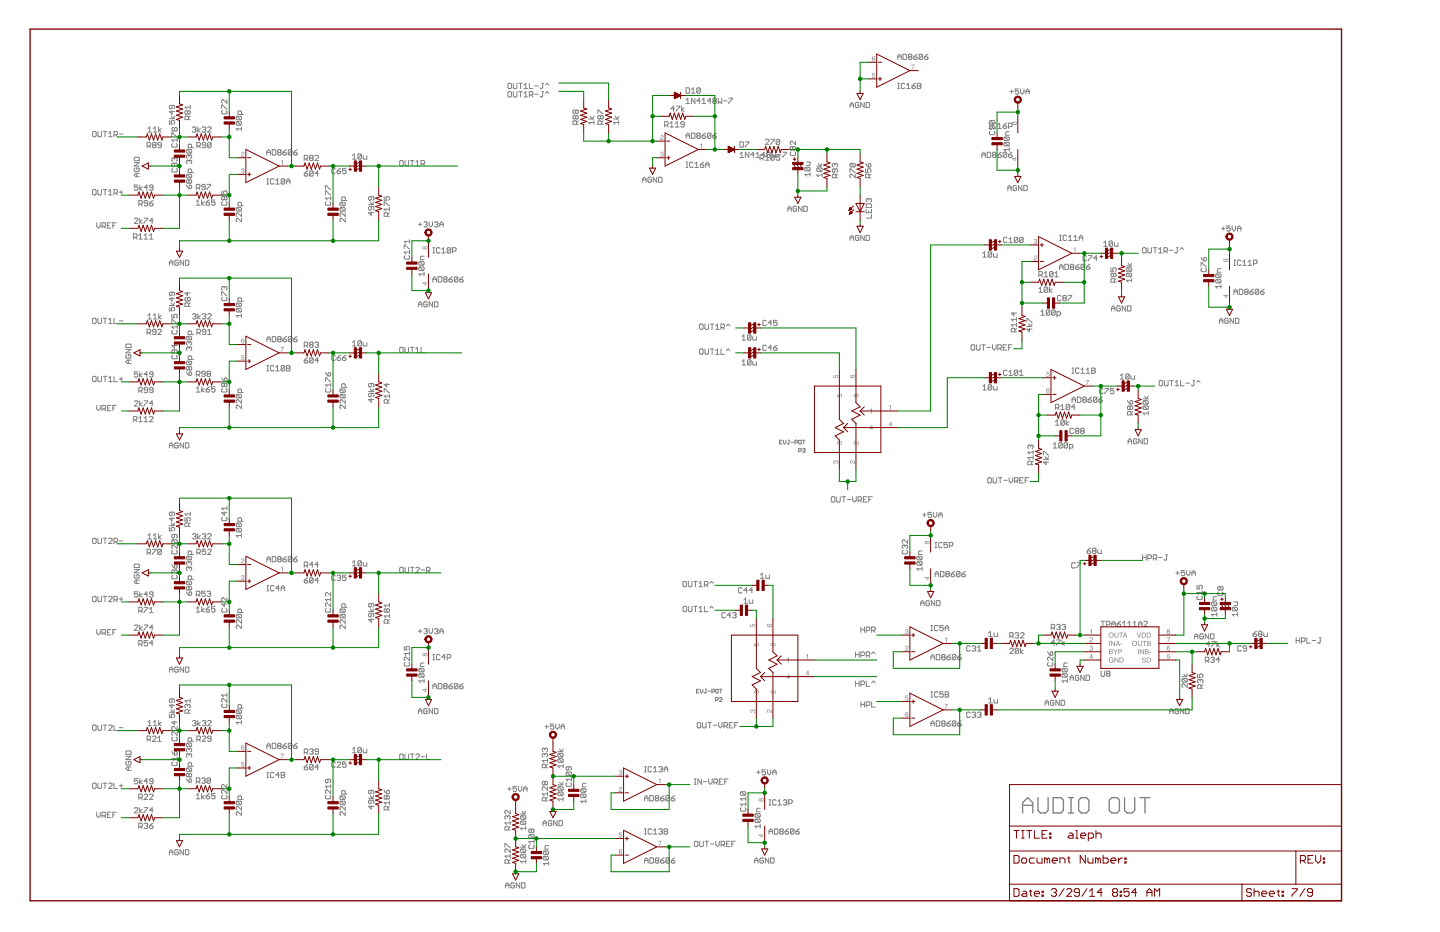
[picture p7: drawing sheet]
<svg xmlns="http://www.w3.org/2000/svg" width="432mm" height="279mm" viewBox="0 0 432 279" stroke-linecap="round" stroke-linejoin="round" font-family="sans-serif">
<path d="M311.2 239.1v3.9l.8 .7h1.5l.8-.7v-3.9M315.8 239.1h2.3l.8 .8v3.1l-.8 .7h-2.3zM320.4 239.1h1.5M321.2 239.1v4.6M324.2 239.1h1.6l.7 .8v3.1l-.7 .7h-1.6l-.8-.7v-3.1zM332.6 239.9l.8-.8h1.5l.8 .8v3.1l-.8 .7h-1.5l-.8-.7zM337.2 239.1v3.9l.8 .7h1.5l.8-.7v-3.9M341.8 239.1h3M343.3 239.1v4.6M306.6 243.7v-3l1.6-1.6 1.5 1.6v3M306.6 241.4h3.1M320.4 243.7h1.5" fill="none" stroke="#808080" stroke-width=".4"/>
<g fill="none" stroke="#808080" stroke-width=".3">
<path d="M269.2 17.8v-1l.5-.5 .6 .5v1M269.2 17.1h1.1M270.8 16.3h.8l.3 .2v1.1l-.3 .2h-.8zM272.7 17.1l-.3 .2 .3 .5h.5l.3-.2-.3-.5M272.7 17.1h.5M272.7 17.1l-.3-.3 .3-.5h.5l.3 .2-.3 .6M274 17.1h.8l.3 .5-.3 .2h-.5l-.3-.2zM275.1 16.3l-1.1 .8M276.7 16.5l-.3-.2h-.5l-.3 .2v1.1M276.7 16.5v1.1l-.3 .2h-.5l-.3-.2M276.7 16.5l-1.1 1.1M277.2 17.1h.8l.3 .5-.3 .2h-.5l-.3-.2z"/>
<path d="M278.3 16.3l-1.1 .8M44.4 38.6l.5-.6v1.6M44.4 39.6h1M46 39.6h1M46 38.6l.5-.6v1.6M47.6 38v1.6M48.4 38.6l-.8 .5 .8 .5M50.8 36.1v1.1h.8l-.3-.5 .3-.6h.5l.3 .3v.5l-.3 .3M50.8 35.6h1.6M51.3 34.8l.5 .8 .6-.8M51.6 31.6v.8l-.3 .2-.5-.2v-.5l.3-.3h1l.3 .3v.5l-.3 .2M51.6 33.2v1l-.8-.7h1.6"/>
<path d="M57.7 38.3l.3-.3h.5l.3 .3-.3 .5M58.2 38.8h.3M58.5 38.8l.3 .3-.3 .5h-.5l-.3-.2M59.3 38v1.6M60.1 38.6l-.8 .5 .8 .5M60.6 38.3l.3-.3h.5l.3 .3-.3 .5M61.2 38.8h.2M61.4 38.8l.3 .3-.3 .5h-.5l-.3-.2M62.3 38.3l.2-.3h.5l.3 .3v.3l-1 1h1M71.1 34.9h1l.3 .2v.6l-.3 .2M71.1 36.5h1l.3 .2v.6l-.3 .2M71.1 36.5l-.3 .2v.6l.3 .2h1"/>
<path d="M71.1 34.9l-.3 .2v.6l.3 .2h1M71.1 36.5l1 1M71.1 34.9l1 1M72.4 38.6h-1.6l.6 .5M72.4 34.3v-.8l-.3-.2h-.5l-.2 .2v.8h1.5M72.4 38.1v1M176.5 35.7h1.6M177 34.9l.5 .8 .6-.8M178.1 36.7h-1.6l.5 .6M178.1 36.2v1.1M183.9 35.7h1.6M184.5 34.9l.5 .8 .5-.8"/>
<path d="M185.5 36.7h-1.6l.6 .6M185.5 36.2v1.1M202.2 32.6h-1l.8-.8v1.6M202.8 31.8h1v.3l-1 1v.3M204.4 31.8v1.6M205.2 32.3l-.8 .6 .8 .5M205.7 30l.5-.6v1.7M205.7 31.1h1.1M207.3 39.9h.8l.3 .3v1l-.3 .3h-.8zM208.4 29.4v1.7l-1.1-1.7v1.7M210 30.2h-1.1l.8-.8v1.7M210.5 31.1h1.1"/>
<path d="M210.5 30l.6-.6v1.7M211.6 39.9l-1.1 .8M213.2 30.2h-1.1l.8-.8v1.7M214 30.2l-.3 .3 .3 .6h.5l.3-.3-.3-.6M214 30.2h.5M214 30.2l-.3-.2 .3-.6h.5l.3 .3-.3 .5M214.8 39.9l-1.1 .8M215.3 29.4v1.7l.6-.6 .5 .6v-1.7M217 30.2h1M218.5 29.4h1.1v.3l-1.1 1.1v.3M254.9 32.3v-1.1l.5-.5 .5 .5v1.1M254.9 31.5h1"/>
<path d="M257.5 31l-.2-.3h-.5l-.3 .3v1l.3 .3h.5l.2-.3v-.5h-.5M259.1 30.7v1.6l-1-1.6v1.6M259.7 30.7h.8l.3 .3v1l-.3 .3h-.8zM302.6 39.5h-.8l-.2 .3v.7h1M302.8 27.5h1M303.3 26.9v1.1M305.5 26.7h-1.1v.8l.5-.3 .6 .3v.5l-.3 .2h-.5l-.3-.2M306 26.7v1l.5 .5 .5-.5v-1M307.6 27.5h1.1M307.6 28.2v-1l.5-.5 .6 .5v1M40.2 48.7h1.6l-1.6 1.1h1.6M40.5 47.1h1l.3 .3v.8h-1.6v-.8z"/>
<path d="M40.5 50.4l-.3 .2v.5l.3 .3h1l.3-.3v-.5l-.3-.2h-.5v.5M41 52v1M41.3 55.5h-1v.8l.5-.3 .5 .3v.5l-.2 .2h-.6l-.2-.2M41.8 52h-1.1l-.5 .5 .5 .5h1.1M41.9 55.5v1.5M42.7 56l-.8 .5 .8 .5M44.3 56.3h-1.1l.8-.8v1.5M45.9 56.3h-.8l-.3-.3 .3-.5h.5l.3 .2v1.1l-.3 .2h-.5l-.3-.2M55.9 55.5l.8 1.1M56.2 44.8l-.3 .3v.5l.3 .3h1M56.2 52.3l-.3 .3v.5l.3 .2h1M56.2 44.8h1l.3 .3v.5l-.3 .3"/>
<path d="M56.2 52.3h1l.3 .3v.5l-.3 .2M56.2 44.8l1 1.1M56.2 52.3l1 1M56.7 55.8l.2-.3 .6 .3v.5l-.3 .3h-.5zM56.7 48.3l-.3-.3-.5 .3v.5l.3 .3M56.7 46.7l-.3-.3-.5 .3v.5l.3 .3M56.7 54.1l-.3-.2-.5 .2v.6l.3 .2 .5-.2M56.7 48.3l.2-.3 .6 .3v.5l-.3 .3M56.7 46.7v.2M56.7 48.3v.3M56.7 54.1v.6M56.7 46.7l.2-.3 .6 .3v.5l-.3 .3"/>
<path d="M56.7 54.1l.2-.2 .6 .2v.6l-.3 .2-.5-.2M57.5 44.3v-.8l-.3-.3h-.5l-.3 .3v.8h1.6M57.5 51.7v-.8l-.3-.2h-.5l-.3 .2v.8h1.6M60.5 59.9v1.6M62.9 59.9l-1.1 .8M64.5 59.9h-1.1v.8l.5-.2 .6 .2v.6l-.3 .2h-.5l-.3-.2M80 46.5v-1.1l.6-.5 .5 .5v1.1M80 45.7h1.1M80 55.2h.6M80 53.6h.6M80.3 53.6v1.6M81.6 44.9h.8l.3 .2v1.1l-.3 .3h-.8z"/>
<path d="M82.2 53.8l-.3-.2h-.5l-.3 .2v1.1l.3 .3h.5l.3-.3M82.7 54.1l.5-.5v1.6M82.7 55.2h1.1M83.5 45.7h.5M83.5 45.7l-.3 .3 .3 .5h.5l.3-.3-.3-.5M83.5 45.7l-.3-.3 .3-.5h.5l.3 .2-.3 .6M84.8 45.7h.8l.3 .5-.3 .3h-.5l-.3-.3zM85.4 53.8l-.3-.2h-.5l-.3 .2v1.1M85.4 53.8v1.1l-.3 .3h-.5l-.3-.3M85.4 53.8l-1.1 1.1M85.9 44.9l-1.1 .8M85.9 55.2v-1.1l.5-.5 .6 .5v1.1"/>
<path d="M85.9 54.4h1.1M87.5 45.1v1.1l-.3 .3h-.5l-.3-.3M87.5 45.1l-.3-.2h-.5l-.3 .2v1.1M87.5 45.1l-1.1 1.1M88.1 45.7h.7l.3 .5-.3 .3h-.5l-.2-.3zM89.1 44.9l-1 .8M91.2 52h.8l.3 .6-.3 .2h-.5l-.3-.2zM92.3 51.2l-1.1 .8M93.9 51.5v1.1l-.3 .2h-.5l-.3-.2M93.9 51.5l-.3-.3h-.5l-.3 .3v1.1M93.9 51.5l-1.1 1.1M95.5 52h-1.1l.8-.8v1.6"/>
<path d="M105.7 46.7l.5-.6v1.6M105.7 47.7h1.1M108.4 46.4v1.1l-.3 .2h-.5l-.3-.2M108.4 46.4l-.3-.3h-.5l-.3 .3v1.1M108.4 46.4l-1.1 1.1M108.9 46.7v.8l.3 .2h.8v-1M111.3 59v.8l-.3 .2-.5-.2v-.6l.3-.2h1l.3 .2v.6l-.3 .2M192.7 53.9h1M192.7 54.7v-1.1l.5-.5 .5 .5v1.1M195.3 53.4l-.2-.3h-.6l-.2 .3v1l.2 .3h.6l.2-.3v-.5h-.5M196.9 53.1v1.6l-1-1.6v1.6M197.5 53.1h.8l.2 .3v1l-.2 .3h-.8z"/>
<path d="M205.7 41.5v-1.1l.5-.5 .6 .5v1.1M205.7 40.7h1.1M209.2 40.7h.5M209.2 40.7l-.3 .3 .3 .5h.5l.3-.3-.3-.5M209.2 40.7l-.3-.3 .3-.5h.5l.3 .3-.3 .5M210.5 40.7h.8l.3 .5-.3 .3h-.5l-.3-.3zM213.2 40.2v1l-.3 .3h-.5l-.3-.3M213.2 40.2l-.3-.3h-.5l-.3 .3v1M213.2 40.2l-1.1 1M213.7 40.7h.8l.3 .5-.3 .3h-.5l-.3-.3zM221.9 46.2l.5-.6v1.6M221.9 47.2h1.1"/>
<path d="M224.6 45.6v1.6l-1.1-1.6v1.6M226.2 46.4h-1.1l.8-.8v1.6M226.7 47.2h1.1M226.7 46.2l.5-.6v1.6M229.4 46.4h-1.1l.8-.8v1.6M229.5 42l.3-.2h.5l.3 .2v.3l-1.1 1.1h1.1M230.2 46.4l-.3-.2 .3-.6h.5l.3 .3-.3 .5M230.2 46.4h.5M230.2 46.4l-.3 .3 .3 .5h.5l.3-.3-.3-.5M231.1 41.8h1.1v.2l-1.1 1.1v.3M231.5 45.6v1.6l.6-.5 .5 .5v-1.6M233.1 46.4h1.1"/>
<path d="M233.8 42v1.1l-.3 .3h-.5l-.3-.3M233.8 42l-.3-.2h-.5l-.3 .2v1.1M233.8 42l-1.1 1.1M234.7 45.6h1.1v.3l-1.1 1v.3M241.6 50.1l-.3 .3v.5l.3 .3h1M241.6 50.1h1l.3 .3v.5l-.3 .3M241.6 50.1l1 1.1M241.9 48.6h1v.7l-.3 .3h-.7M242.9 52.3h-1.6l.6 .5M242.9 51.8v1M244.9 49.8h1.6M245.2 50.3l-.3 .3v.5l.3 .3h1.1"/>
<path d="M245.2 50.3h1.1l.2 .3v.5l-.2 .3M245.2 50.3l1.1 1.1M245.4 49l.6 .8 .5-.8M246.5 52.5h-1.6l.5 .5M246.5 51.9v1.1M254.9 51.7v-1.1h.2l1.1 1.1h.3M255.1 49h1.1l.3 .3v.5l-.3 .3M255.1 49l-.2 .3v.5l.2 .3h1.1M255.1 49l1.1 1.1M256.5 52.2v1.1l-1.1-1.1-.5 .3v.5l.2 .3M294.4 46.4h1.1M294.4 47.2v-1l.5-.6 .6 .6v1"/>
<path d="M296 45.6h.8l.3 .3v1l-.3 .3h-.8zM297.9 46.4l-.3-.2 .3-.6h.5l.3 .3-.3 .5M297.9 46.4h.5M297.9 46.4l-.3 .3 .3 .5h.5l.3-.3-.3-.5M299.2 46.4h.8l.3 .5-.3 .3h-.5l-.3-.3zM300.3 45.6l-1.1 .8M301.3 41.1h1.1l.2 .2v.6l-.2 .2M301.3 42.7h1.1l.2 .2v.6l-.2 .3M301.3 42.7l-.2 .2v.6l.2 .3h1.1M301.3 41.1l-.2 .2v.6l.2 .2h1.1M301.3 42.7l1.1 1.1M301.3 41.1l1.1 1"/>
<path d="M301.9 45.9l-.3-.3h-.5l-.3 .3v1M301.9 45.9v1l-.3 .3h-.5l-.3-.3M301.9 45.9l-1.1 1M302.2 57.1v-1l.5-.5 .5 .5v1M302.2 56.4h1M302.4 46.4h.8l.3 .5-.3 .3h-.5l-.3-.3zM302.6 44.8h-1.5l.5 .6M302.6 44.3v1.1M303.5 45.6l-1.1 .8M304.8 55.9l-.2-.3h-.5l-.3 .3v1l.3 .2h.5l.2-.2v-.5h-.5M306.4 55.6v1.5l-1-1.5v1.5M307 55.6h.8l.2 .3v1l-.2 .2h-.8z"/>
<path d="M40.3 65.7l.2-.3h.6l.2 .3v.2l-1 1.1h1M41.9 65.4v1.6M42.7 65.9l-.8 .6 .8 .5M43.2 65.4h1.1v.3l-1.1 1v.3M45.9 66.2h-1.1l.8-.8v1.6M50.8 79.5v-1l.5-.5 .5 .5v1M50.8 78.8h1M53.4 78.3l-.2-.3h-.5l-.3 .3v1l.3 .2h.5l.2-.2v-.5h-.5M55.1 78v1.5l-1.1-1.5v1.5M55.6 78h.8l.2 .3v1l-.2 .2h-.8zM58.9 60.5l.5-.6v1.6M58.9 61.5h1"/>
<path d="M61.3 60.5l-.8 .5 .8 .5M61.8 60.7h.8l.3 .6-.3 .2h-.5l-.3-.2zM71.1 62.2l-.3 .3v.5l.3 .3h1M71.1 62.2h1l.3 .3v.5l-.3 .3M71.1 62.2l1 1.1M72.4 61.7v-.8l-.3-.3h-.5l-.2 .3v.8h1.5M72.4 63.8v1.1l-1-1.1-.6 .3v.5l.3 .3M72.4 65.4v1.1l-1-1.1-.6 .3v.6l.3 .2M102.2 62.2l-.3 .3v.5l.3 .3h1.1M102.2 62.2h1.1l.2 .3v.5l-.2 .3M102.2 60.6l-.3 .3v.5l.3 .3h1.1M102.2 60.6h1.1l.2 .3v.5l-.2 .3"/>
<path d="M102.2 62.2l1.1 1.1M102.2 60.6l1.1 1.1M103.5 65.4v1.1l-1-1.1-.6 .3v.6l.3 .2M103.5 63.8v1.1l-1-1.1-.6 .3v.5l.3 .3M103.5 60.1v-.8l-.2-.3h-.6l-.2 .3v.8h1.6M110.5 61.4h1.6M111 60.6l.6 .8 .5-.8M111.3 63.5v1.1l-.8-.8h1.6M111.3 61.9v.8l-.3 .3-.5-.3v-.5l.3-.3h1l.3 .3v.5l-.3 .3M125.5 67.3h1M125.8 78.4h1.1l.3 .3v.5l-.3 .3M125.8 78.4l-.2 .3v.5l.2 .3h1.1"/>
<path d="M125.8 78.4l1.1 1.1M126 66.8v1M127.1 66.8l.2-.3h.5l.3 .3-.3 .5M127.2 76.8h-.8l-.3 .3v.8h1.1M127.6 67.3h.2M127.8 67.3l.3 .2-.3 .5h-.5l-.2-.2M128.7 66.5v1l.5 .5 .5-.5v-1M130.3 66.8l.3-.3h.5l.2 .3-.2 .5M130.8 67.3h.3M131.1 67.3l.2 .2-.2 .5h-.5l-.3-.2M131.9 67.3h1M131.9 68v-1l.5-.5 .5 .5v1"/>
<path d="M236.2 63.4v-1.1l.5-.5 .6 .5v1.1M236.2 62.6h1.1M238.9 62.1l-.3-.3h-.5l-.3 .3v1l.3 .3h.5l.3-.3v-.5h-.5M240.5 61.8v1.6l-1.1-1.6v1.6M241 61.8h.8l.3 .3v1l-.3 .3h-.8zM254.9 72.1v-1l.5-.6 .5 .6v1M254.9 71.3h1M257.5 70.8l-.2-.3h-.5l-.3 .3v1l.3 .3h.5l.2-.3v-.5h-.5M259.1 70.5v1.6l-1-1.6v1.6M259.7 70.5h.8l.3 .3v1l-.3 .3h-.8zM294.7 76l.5-.5v1.6M294.7 77.1h1.1"/>
<path d="M297.4 75.8l-1.1 1M297.4 75.8v1l-.3 .3h-.5l-.3-.3M297.4 75.8l-.3-.3h-.5l-.3 .3v1M297.9 76v.8l.3 .3h.8v-1.1M319.3 79.2h.8l.3 .3v1.1l-.3 .2h-.8zM323.6 79.2l-1.1 .8M325.2 79.5v1.1l-.3 .2h-.5l-.3-.2M325.2 79.5l-.3-.3h-.5l-.3 .3v1.1M325.2 79.5l-1.1 1.1M326.8 79.2l-1 .8M331 72.8l.5-.5v1.6M331 73.9h1"/>
<path d="M333.6 72.5v1.1l-.2 .3h-.6l-.2-.3M333.6 72.5l-.2-.2h-.6l-.2 .2v1.1M333.6 72.5l-1 1.1M334.2 72.8v.8l.2 .3h.8v-1.1M337.8 79.7h1.5M338.3 79l.5 .7 .5-.7M366.3 68.5h1M366.8 68v1M368.9 67.7h-1v.8l.8-.2 .2 .2v.5l-.2 .3h-.5l-.3-.3M369.5 67.7v1.1l.5 .5 .5-.5v-1.1M371.1 69.3v-1l.5-.6 .5 .6v1M371.1 68.5h1"/>
<path d="M44.4 94.6l.5-.6v1.6M44.4 95.6h1M46 94.6l.5-.6v1.6M46 95.6h1M47.6 94v1.6M48.4 94.6l-.8 .5 .8 .5M50.8 92.1v1.1h.8l-.3-.5 .3-.6h.5l.3 .3v.5l-.3 .3M50.8 91.6h1.6M51.3 90.8l.5 .8 .6-.8M51.6 87.6v.8l-.3 .2-.5-.2v-.6l.3-.2h1l.3 .2v.6l-.3 .2M51.6 89.2v1.1l-.8-.8h1.6M57.7 94.3l.3-.3h.5l.3 .3-.3 .5"/>
<path d="M58.2 94.8h.3M58.5 94.8l.3 .3-.3 .5h-.5l-.3-.2M59.3 94v1.6M60.1 94.6l-.8 .5 .8 .5M60.6 94.3l.3-.3h.5l.3 .3-.3 .5M61.2 94.8h.2M61.4 94.8l.3 .3-.3 .5h-.5l-.3-.2M62.3 94.3l.2-.3h.5l.3 .3v.3l-1 1h1M71.1 92.5h1l.3 .2v.6l-.3 .2M71.1 90.9h1l.3 .2v.6l-.3 .2M71.1 90.9l-.3 .2v.6l.3 .2h1M71.1 92.5l-.3 .2v.6l.3 .2h1"/>
<path d="M71.1 92.5l1 1M71.1 90.9l1 1M72.4 90.3v-.8l-.3-.2h-.5l-.2 .2v.8h1.5M72.4 94.1v1M72.4 94.6h-1.6l.6 .5M125.5 92v-1l.5-.6 .5 .6v1M125.5 91.2h1M125.8 80h1.1l.3 .3v.5l-.3 .3M125.8 80l-.2 .3v.5l.2 .3h1.1M125.8 80l1.1 1.1M127.2 82.1h-1.6l.5 .6M127.2 81.6v1.1"/>
<path d="M128.1 90.7l-.3-.3h-.5l-.2 .3v1l.2 .3h.5l.3-.3v-.5h-.5M129.7 90.4v1.6l-1-1.6v1.6M129.8 84.6v-1.1l.5-.5 .6 .5v1.1M129.8 83.8h1.1M130.3 90.4h.8l.2 .3v1l-.2 .3h-.8zM131.4 83h.8l.3 .2v1.1l-.3 .3h-.8zM133.3 83.8h.5M133.3 83.8l-.3 .2 .3 .6h.5l.3-.3-.3-.5M133.3 83.8l-.3-.3 .3-.5h.5l.3 .2-.3 .6M134.6 83.8h.8l.3 .5-.3 .3h-.5l-.3-.3zM135.7 83l-1.1 .8M137.3 83.2v1.1l-.3 .3h-.5l-.3-.3"/>
<path d="M137.3 83.2l-.3-.2h-.5l-.3 .2v1.1M137.3 83.2l-1.1 1.1M137.8 83.8h.8l.3 .5-.3 .3h-.5l-.3-.3zM138.9 83l-1.1 .8M307.9 97.9h1.6M307.9 96.5v-1h.3l1 1h.3M308.4 97.1l.5 .8 .6-.8M308.7 98.4v1.1l-.8-.8h1.6M311.5 86.6l.5-.5v1.6M311.5 87.7h1.1M312.1 93.5l.6-.6v1.6M312.1 94.5h1.1"/>
<path d="M314.2 86.3v1.1l-.3 .3h-.5l-.3-.3M314.2 86.3l-.3-.2h-.5l-.3 .2v1.1M314.2 86.3l-1.1 1.1M314.7 86.1v1.6M314.8 93.2v1l-.3 .3h-.5l-.3-.3M314.8 93.2l-.3-.3h-.5l-.3 .3v1M314.8 93.2l-1.1 1M315.5 86.6l-.8 .5 .8 .6M316.4 93.2v1l-.3 .3h-.5l-.3-.3M316.4 93.2l-.3-.3h-.5l-.3 .3v1M316.4 93.2l-1.1 1M316.9 94.5h.8l.3-.3v-.5l-.3-.2h-.8v1.5"/>
<path d="M317.7 80.8v-1l.6-.6 .5 .6v1M317.7 80h1.1M321.2 80l-.3-.2 .3-.6h.5l.3 .3-.3 .5M321.2 80h.5M321.2 80l-.3 .3 .3 .5h.5l.3-.2-.3-.6M322.5 80h.8l.3 .6-.3 .2h-.5l-.3-.2zM325.8 80h.7l.3 .6-.3 .2h-.5l-.2-.2zM333.3 93.2v-1l.5-.5 .5 .5v1M333.3 92.5h1M335.9 91.9l-.2-.2h-.5l-.3 .2v1.1l.3 .2h.5l.2-.2v-.5h-.5M337.5 91.7v1.5l-1-1.5v1.5M338 81.9l-.2 .2v.6l.2 .3h1.1"/>
<path d="M338 80.3h1.1l.2 .2v.6l-.2 .2M338 81.9h1.1l.2 .2v.6l-.2 .3M338 80.3l-.2 .2v.6l.2 .2h1.1M338 81.9l1.1 1.1M338 80.3l1.1 1M338.1 91.7h.8l.3 .2v1.1l-.3 .2h-.8zM339.3 84h-1.5l.5 .6M339.3 83.5v1.1M364.8 83.8h1l.3 .2v.5l-.3 .3M364.8 82.1h1l.3 .3v.6l-.3 .2M364.8 83.8l-.3 .2v.5l.3 .3h1M364.8 82.1l-.3 .3v.6l.3 .2h1"/>
<path d="M364.8 83.8l1 1M364.8 82.1l1 1.1M365.7 97v-1.1l.5-.5 .5 .5v1.1M365.7 96.2h1M366.1 85.9h-1.6l.5 .5M366.1 85.4v1M366.1 80.5h-.8l-.3 .3v.8h1.1M368.3 95.7l-.3-.3h-.5l-.2 .3v1l.2 .3h.5l.3-.3v-.5h-.5M369.9 95.4v1.6l-1-1.6v1.6M370 88.3v-1.1l.5-.5 .6 .5v1.1M370 87.5h1.1M370.5 95.4h.7l.3 .3v1l-.3 .3h-.7z"/>
<path d="M371.6 86.7h.8l.3 .3v1l-.3 .3h-.8zM373.5 87.5h.5M373.5 87.5l-.3 .3 .3 .5h.5l.3-.3-.3-.5M373.5 87.5l-.3-.3 .3-.5h.5l.3 .3-.3 .5M374.8 87.5h.8l.3 .5-.3 .3h-.5l-.3-.3zM375.9 86.7l-1.1 .8M377.5 87v1l-.3 .3h-.5l-.3-.3M377.5 87l-.3-.3h-.5l-.3 .3v1M377.5 87l-1.1 1M378 87.5h.8l.3 .5-.3 .3h-.5l-.3-.3zM379.1 86.7l-1.1 .8M37.7 104.8h1.6l-1.6 1h1.6"/>
<path d="M38 106.4l-.3 .2v.5l.3 .3h1l.3-.3v-.5l-.3-.2h-.5v.5M38 103.1h1l.3 .3v.8h-1.6v-.8zM38.5 107.9v1.1M39.3 107.9h-1.1l-.5 .6 .5 .5h1.1M41.3 111.5h-1v.7l.5-.2 .5 .2v.6l-.2 .3h-.6l-.2-.3M41.9 111.5v1.6M42.7 112l-.8 .5 .8 .6M44.3 112.2h-1.1l.8-.7v1.6M45.9 112.2h-.8l-.3-.2 .3-.5h.5l.3 .2v1.1l-.3 .3h-.5l-.3-.3M55.9 111.5l.8 1M56.2 100.8l-.3 .3v.5l.3 .3h1M56.2 108.3l-.3 .2v.6l.3 .2h1"/>
<path d="M56.2 100.8h1l.3 .3v.5l-.3 .3M56.2 108.3h1l.3 .2v.6l-.3 .2M56.2 100.8l1 1.1M56.2 108.3l1 1M56.7 102.7l-.3-.3-.5 .3v.5l.3 .3M56.7 104.3l-.3-.3-.5 .3v.5l.3 .3M56.7 110.2l-.3-.3-.5 .3v.5l.3 .3 .5-.3M56.7 102.7v.3M56.7 104.3v.3M56.7 110.2v.5M56.7 102.7l.2-.3 .6 .3v.5l-.3 .3M56.7 104.3l.2-.3 .6 .3v.5l-.3 .3"/>
<path d="M56.7 110.2l.2-.3 .6 .3v.5l-.3 .3-.5-.3M56.9 111.5l.6 .3v.5l-.3 .2h-.5v-.7zM57.5 100.3v-.8l-.3-.3h-.5l-.3 .3v.8h1.6M57.5 107.7v-.8l-.3-.2h-.5l-.3 .2v.8h1.6M58.9 116.5l.5-.6v1.6M58.9 117.5h1M60.5 115.9v1.6M61.3 116.5l-.8 .5 .8 .5M61.8 116.7h.8l.3 .6-.3 .2h-.5l-.3-.2zM62.9 115.9l-1.1 .8M64.5 115.9h-1.1v.8l.5-.2 .6 .2v.6l-.3 .2h-.5l-.3-.2M71.1 118.2h1l.3 .3v.5l-.3 .3"/>
<path d="M71.1 118.2l-.3 .3v.5l.3 .3h1M71.1 118.2l1 1.1M72.4 117.7v-.8l-.3-.3h-.5l-.2 .3v.8h1.5M72.4 119.8v1.1l-1-1.1-.6 .3v.5l.3 .3M80 102.5v-1.1l.6-.5 .5 .5v1.1M80 101.7h1.1M81.6 100.9h.8l.3 .2v1.1l-.3 .3h-.8zM83.5 101.7l-.3-.3 .3-.5h.5l.3 .2-.3 .6M83.5 101.7l-.3 .2 .3 .6h.5l.3-.3-.3-.5M83.5 101.7h.5M84.8 101.7h.8l.3 .5-.3 .3h-.5l-.3-.3zM85.9 100.9l-1.1 .8"/>
<path d="M87.5 101.1l-.3-.2h-.5l-.3 .2v1.1M87.5 101.1v1.1l-.3 .3h-.5l-.3-.3M87.5 101.1l-1.1 1.1M88.1 101.7h.7l.3 .5-.3 .3h-.5l-.2-.3zM89.1 100.9l-1 .8M91.2 108h.8l.3 .6-.3 .2h-.5l-.3-.2zM92.3 107.2l-1.1 .8M93.9 107.5l-.3-.3h-.5l-.3 .3v1.1M93.9 107.5v1.1l-.3 .2h-.5l-.3-.2M93.9 107.5l-1.1 1.1M95.5 108h-1.1l.8-.8v1.6M102.2 118.2l1.1 1.1"/>
<path d="M102.2 116.6h1.1l.2 .3v.5l-.2 .3M102.2 118.2h1.1l.2 .3v.5l-.2 .3M102.2 116.6l-.3 .3v.5l.3 .3h1.1M102.2 118.2l-.3 .3v.5l.3 .3h1.1M102.2 116.6l1.1 1.1M103.5 116.1v-.8l-.2-.3h-.6l-.2 .3v.8h1.6M103.5 119.8v1.1l-1-1.1-.6 .3v.5l.3 .3M105.7 102.7l.5-.6v1.6M105.7 103.7h1.1M108.4 102.4l-.3-.3h-.5l-.3 .3v1M108.4 102.4v1l-.3 .3h-.5l-.3-.3M108.4 102.4l-1.1 1"/>
<path d="M108.9 102.7v.7l.3 .3h.8v-1M110.5 117.4h1.6M111 116.6l.6 .8 .5-.8M111.3 115v.8l-.3 .2-.5-.2v-.6l.3-.2h1l.3 .2v.6l-.3 .2M111.3 117.9v.8l-.3 .3-.5-.3v-.5l.3-.3h1l.3 .3v.5l-.3 .3M111.3 119.5v1.1l-.8-.8h1.6M222.5 100.9l.6-.5v1.6M222.5 108.4l.6-.6v1.6M222.5 102h1.1M222.5 109.4h1.1M225.2 100.6v1.1l-.3 .3h-.5l-.3-.3M225.2 100.6l-.3-.2h-.5l-.3 .2v1.1"/>
<path d="M225.2 108.1l-.3-.3h-.5l-.3 .3v1.1M225.2 108.1v1.1l-.3 .2h-.5l-.3-.2M225.2 100.6l-1.1 1.1M225.2 108.1l-1.1 1.1M225.7 100.9v.8l.3 .3h.8v-1.1M225.7 108.4v.8l.3 .2h.8v-1M294.7 115.8l.5-.5v1.6M294.7 116.9h1.1M297.4 115.6l-.3-.3h-.5l-.3 .3v1M297.4 115.6v1l-.3 .3h-.5l-.3-.3M297.4 115.6l-1.1 1M297.9 115.8v.8l.3 .3h.8v-1.1"/>
<path d="M321.5 119.8h1M323.1 119h.7l.3 .3v1.1l-.3 .2h-.7zM324.9 119.8h.6M324.9 119.8l-.2-.2 .2-.6h.6l.2 .3-.2 .5M324.9 119.8l-.2 .3 .2 .5h.6l.2-.2-.2-.6M326.3 119.8h.8l.2 .6-.2 .2h-.6l-.2-.2zM327.3 119l-1 .8M328.9 119.3v1.1l-.2 .2h-.6l-.2-.2M328.9 119.3l-.2-.3h-.6l-.2 .3v1.1M328.9 119.3l-1 1.1M329.5 119.8h.8l.2 .6-.2 .2h-.6l-.2-.2zM330.5 119l-1 .8"/>
<path d="M335.9 112.6l.6-.5v1.6M335.9 113.7h1.1M338.6 112.4l-1.1 1M338.6 112.4v1l-.3 .3h-.5l-.3-.3M338.6 112.4l-.3-.3h-.5l-.3 .3v1M339.1 112.6v.8l.3 .3h.8v-1.1M342.7 119.6h1.6M343.3 118.8l.5 .8 .5-.8M40.3 120.4l.2-.2h.6l.2 .2v.3l-1 1.1h1M41.9 120.2v1.6M42.7 120.7l-.8 .5 .8 .6M43.2 120.2h1.1v.2l-1.1 1.1v.3"/>
<path d="M45.9 121h-1.1l.8-.8v1.6M50.8 134.3v-1l.5-.5 .5 .5v1M50.8 133.5h1M53.4 133l-.2-.2h-.5l-.3 .2v1l.3 .3h.5l.2-.3v-.5h-.5M55.1 132.8v1.5l-1.1-1.5v1.5M55.6 132.8h.8l.2 .2v1l-.2 .3h-.8zM72.4 121.5v1l-1-1-.6 .2v.5l.3 .3M103.5 121.5v1l-1-1-.6 .2v.5l.3 .3M233.8 132.5h.3M234.5 132h-.7v1.1h.7M234.9 132v.7l.4 .4 .4-.4v-.7M236.4 132h.4"/>
<path d="M236.6 132v.9l-.2 .2-.3-.2M237.2 132.5h.8M238.4 132.7h.5l.2-.5-.7-.2v1.1M239.7 132l.6 .2-.2 .9-.6-.2zM240.6 132h.8M241 132v1.1M312.9 137.7h1.6M312.9 136.4v-1.1h.2l1.1 1.1h.3M313.4 136.9l.5 .8 .6-.8M313.7 138.2v1.1l-.8-.8h1.6M315.8 134.3h1.1M315.8 133.3l.6-.6v1.6"/>
<path d="M316.5 126.4l.5-.5v1.6M316.5 127.5h1M318.5 133l-.2-.3h-.6l-.2 .3v1.1M318.5 133v1.1l-.2 .2h-.6l-.2-.2M318.5 133l-1 1.1M319.2 126.2v1l-.3 .3h-.6l-.2-.3M319.2 126.2l-.3-.3h-.6l-.2 .3v1M319.2 126.2l-1.1 1M319.7 125.9v1.6M320.1 133l-.2-.3h-.6l-.2 .3v1.1M320.1 133v1.1l-.2 .2h-.6l-.2-.2M320.1 133l-1 1.1"/>
<path d="M320.5 126.4l-.8 .6 .8 .5M320.7 134.3h.8l.2-.2v-.6l-.2-.2h-.8v1.6M321.5 120.6v-1l.5-.6 .5 .6v1M338.3 133.1v-1.1l.5-.5 .5 .5v1.1M338.3 132.3h1M340.9 131.8l-.2-.3h-.6l-.2 .3v1l.2 .3h.6l.2-.3v-.5h-.5M342.5 131.5v1.6l-1-1.6v1.6M343 121.7h1.1l.2 .3v.5l-.2 .3M343 120.1h1.1l.2 .3v.5l-.2 .3M343 121.7l-.3 .3v.5l.3 .3h1.1M343 120.1l-.3 .3v.5l.3 .3h1.1M343 121.7l1.1 1.1"/>
<path d="M343 120.1l1.1 1.1M343.1 131.5h.8l.2 .3v1l-.2 .3h-.8zM344.3 123.8h-1.6l.6 .6M344.3 123.3v1.1M47.6 160v1.6M50.8 158.1v1.1h.8l-.3-.9 .3-.2h.5l.3 .2v.6l-.3 .3M50.8 157.5h1.6M51.3 156.7l.5 .8 .6-.8M51.6 153.5v.8l-.3 .3-.5-.3v-.5l.3-.3h1l.3 .3v.5l-.3 .3M51.6 155.1v1.1l-.8-.8h1.6M59.3 160v1.6M71.1 156.8h1l.3 .3v.5l-.3 .3"/>
<path d="M71.1 158.4h1l.3 .3v.5l-.3 .3M71.1 156.8l-.3 .3v.5l.3 .3h1M71.1 158.4l-.3 .3v.5l.3 .3h1M71.1 158.4l1 1.1M71.1 156.8l1 1.1M72.4 156.3v-.8l-.3-.3h-.5l-.2 .3v.8h1.5M276.7 154.4h1M277.2 153.9v1M279.3 153.6h-1v.8l.5-.3 .5 .3v.5l-.2 .3h-.6l-.2-.3M279.9 153.6v1l.5 .6 .5-.6v-1M281.5 154.4h1M281.5 155.2v-1.1l.5-.5 .5 .5v1.1"/>
<path d="M40.2 170.7h1.6l-1.6 1h1.6M40.5 169.1h1l.3 .3v.7h-1.6v-.7zM40.5 172.3l-.3 .3v.5l.3 .2h1l.3-.2v-.5l-.3-.3h-.5v.5M41 173.9v1M41.3 177.4h-1v.8l.5-.3 .5 .3v.5l-.2 .3h-.6l-.2-.3M41.8 173.9h-1.1l-.5 .5 .5 .5h1.1M41.9 177.4v1.6M42.7 177.9l-.8 .6 .8 .5M44.3 178.2h-1.1l.8-.8v1.6M44.4 160.5l.5-.5v1.6M44.4 161.6h1M45.9 178.2h-.8l-.3-.3 .3-.5h.5l.3 .3v1l-.3 .3h-.5l-.3-.3"/>
<path d="M46 160.5l.5-.5v1.6M46 161.6h1M48.4 160.5l-.8 .6 .8 .5M55.9 177.4l.8 1.1M56.2 166.8l-.3 .2v.6l.3 .2h1M56.2 174.2l-.3 .3v.5l.3 .3h1M56.2 166.8h1l.3 .2v.6l-.3 .2M56.2 174.2h1l.3 .3v.5l-.3 .3M56.2 166.8l1 1M56.2 174.2l1 1.1M56.7 168.6l-.3-.2-.5 .2v.6l.3 .2M56.7 170.2l-.3-.2-.5 .2v.6l.3 .2"/>
<path d="M56.7 176.1l-.3-.3-.5 .3v.5l.3 .3 .5-.3M56.7 168.6v.3M56.7 170.2v.3M56.7 176.1v.5M56.7 168.6l.2-.2 .6 .2v.6l-.3 .2M56.7 170.2l.2-.2 .6 .2v.6l-.3 .2M56.7 176.1l.2-.3 .6 .3v.5l-.3 .3-.5-.3M56.9 177.4l.6 .3v.5l-.3 .3h-.5v-.8zM57.5 166.2v-.8l-.3-.2h-.5l-.3 .2v.8h1.6M57.5 173.7v-.8l-.3-.3h-.5l-.3 .3v.8h1.6M57.7 160.3l.3-.3h.5l.3 .3-.3 .5M58.2 160.8h.3"/>
<path d="M58.5 160.8l.3 .3-.3 .5h-.5l-.3-.3M60.1 160.5l-.8 .6 .8 .5M60.6 160.3l.3-.3h.5l.3 .3-.3 .5M61.2 160.8h.2M61.4 160.8l.3 .3-.3 .5h-.5l-.3-.3M62.3 160.3l.2-.3h.5l.3 .3v.2l-1 1.1h1M72.4 160v1.1M72.4 160.5h-1.6l.6 .6M80 168.4v-1l.6-.6 .5 .6v1M80 167.6h1.1M81.6 166.8h.8l.3 .3v1.1l-.3 .2h-.8zM83.5 167.6l-.3-.2 .3-.6h.5l.3 .3-.3 .5"/>
<path d="M83.5 167.6l-.3 .3 .3 .5h.5l.3-.2-.3-.6M83.5 167.6h.5M84.8 167.6h.8l.3 .6-.3 .2h-.5l-.3-.2zM85.9 166.8l-1.1 .8M87.5 167.1l-.3-.3h-.5l-.3 .3v1.1M87.5 167.1v1.1l-.3 .2h-.5l-.3-.2M87.5 167.1l-1.1 1.1M88.1 167.6h.7l.3 .6-.3 .2h-.5l-.2-.2zM89.1 166.8l-1 .8M91.2 174h.8l.3 .5-.3 .3h-.5l-.3-.3zM92.3 173.2l-1.1 .8M93.9 173.4l-.3-.2h-.5l-.3 .2v1.1"/>
<path d="M93.9 173.4v1.1l-.3 .3h-.5l-.3-.3M93.9 173.4l-1.1 1.1M95.5 174h-1.1l.8-.8v1.6M105.7 168.6l.5-.5v1.6M105.7 169.7h1.1M108.4 168.3l-.3-.2h-.5l-.3 .2v1.1M108.4 168.3v1.1l-.3 .3h-.5l-.3-.3M108.4 168.3l-1.1 1.1M108.9 168.6v.8l.3 .3h.8v-1.1M223.1 179.8l.5-.5v1.6M224.6 179.8v.8l.3 .3h.8v-1.1M228 172.3l.6-.5v1.6"/>
<path d="M228 173.4h1.1M229.6 172.3v.8l.3 .3h.8v-1.1M275.2 168.4h1l.3 .2v.6l-.3 .2M275.2 166.8l-.3 .2v.6l.3 .2h1M275.2 166.8h1l.3 .2v.6l-.3 .2M275.2 168.4l-.3 .2v.6l.3 .2h1M275.2 168.4l1 1M275.2 166.8l1 1M276.5 165.2h-.8l-.3 .2v.8h1.1M276.5 170.5h-1.6l.5 .5M276.5 170v1M280.4 172.9v-1l.5-.6 .6 .6v1"/>
<path d="M280.4 172.1h1.1M282 171.3h.8l.3 .3v1l-.3 .3h-.8zM283.9 172.1l-.3-.2 .3-.6h.5l.3 .3-.3 .5M283.9 172.1h.5M283.9 172.1l-.3 .3 .3 .5h.5l.3-.3-.3-.5M285.2 172.1h.8l.3 .5-.3 .3h-.5l-.3-.3zM286.3 171.3l-1.1 .8M287.9 171.6v1l-.3 .3h-.5l-.3-.3M287.9 171.6l-.3-.3h-.5l-.3 .3v1M287.9 171.6l-1.1 1M288.4 172.1h.8l.3 .5-.3 .3h-.5l-.3-.3zM289.5 171.3l-1.1 .8"/>
<path d="M326 165.1h.8l.2 .6-.2 .2h-.6l-.2-.2zM327 164.3l-1 .8M327.9 165.1h.5M327.9 165.1l-.3 .3 .3 .5h.5l.3-.2-.3-.6M327.9 165.1l-.3-.2 .3-.6h.5l.3 .3-.3 .5M329.2 164.9v.8l.3 .2h.7v-1M352.6 171.8h1M353.1 171.3v1M355.2 171h-1v.8l.8-.3 .2 .3v.5l-.2 .3h-.5l-.3-.3M355.8 171v1.1l.5 .5 .5-.5v-1.1M357.4 171.8h1M357.4 172.6v-1.1l.5-.5 .5 .5v1.1"/>
<path d="M364.9 178.9h-.8l-.3 .2v.8h1.1M40.3 187.6l.2-.2h.6l.2 .2v.3l-1 1.1h1M41.9 187.4v1.6M42.7 187.9l-.8 .5 .8 .6M43.2 187.4h1.1l-1.1 1.6M45.9 188.2h-1.1l.8-.8v1.6M55.1 200v1.5l-1.1-1.5v1.5M55.6 200h.8l.2 .2v1.1l-.2 .2h-.8zM58.9 182.4l.5-.5v1.6M58.9 183.5h1M60.5 181.9v1.6M61.3 182.4l-.8 .5 .8 .6"/>
<path d="M61.8 182.7h.8l.3 .5-.3 .3h-.5l-.3-.3zM62.9 181.9l-1.1 .8M64.5 181.9h-1.1v.8l.5-.3 .6 .3v.5l-.3 .3h-.5l-.3-.3M71.1 184.2h1l.3 .2v.6l-.3 .3M71.1 184.2l-.3 .2v.6l.3 .3h1M71.1 184.2l1 1.1M72.4 183.6v-.7l-.3-.3h-.5l-.2 .3v.7h1.5M72.4 185.8v1.1l-1-1.1-.6 .3v.5l.3 .3M72.4 187.4v1.1l-1-1.1h-.3l-.3 .3v.5l.3 .3M102.2 182.6h1.1l.2 .3v.5l-.2 .2M102.2 184.2h1.1l.2 .2v.6l-.2 .3M102.2 182.6l-.3 .3v.5l.3 .2h1.1"/>
<path d="M102.2 184.2l-.3 .2v.6l.3 .3h1.1M102.2 184.2l1.1 1.1M102.2 182.6l1.1 1M103.5 182.1v-.8l-.2-.3h-.6l-.2 .3v.8h1.6M103.5 185.8v1.1l-1-1.1-.6 .3v.5l.3 .3M103.5 187.4v1.1l-1-1.1h-.3l-.3 .3v.5l.3 .3M110.5 183.3h1.6M111 182.5l.6 .8 .5-.8M111.3 180.9v.8l-.3 .3-.5-.3v-.5l.3-.3h1l.3 .3v.5l-.3 .3M111.3 183.9v.8l-.3 .2-.5-.2v-.6l.3-.2h1l.3 .2v.6l-.3 .2M111.3 185.5v1l-.8-.8h1.6M125.5 189.2h1"/>
<path d="M126 188.7v1M127.1 188.7l.2-.3h.5l.3 .3-.3 .5M127.2 198.8h-.8l-.3 .2v.8h1.1M127.6 189.2h.2M127.8 189.2l.3 .3-.3 .5h-.5l-.2-.3M128.7 188.4v1.1l.5 .5 .5-.5v-1.1M130.3 188.7l.3-.3h.5l.2 .3-.2 .5M130.8 189.2h.3M131.1 189.2l.2 .3-.2 .5h-.5l-.3-.3M131.9 190v-1l.5-.6 .5 .6v1M131.9 189.2h1M223.1 180.9h1"/>
<path d="M276.1 181.6v-1l.5-.6 .5 .6v1M276.1 180.8h1M278.7 180.3l-.3-.3h-.5l-.2 .3v1l.2 .3h.5l.3-.3v-.5h-.5M279.1 197.8v-1.1l.6-.5 .5 .5v1.1M279.1 197h1.1M280.3 180v1.6l-1-1.6v1.6M280.8 196.2h.7l.3 .3v1l-.3 .3h-.7zM280.9 180h.7l.3 .3v1l-.3 .3h-.7zM282.6 197l-.2 .3 .2 .5h.5l.3-.3-.3-.5M282.6 197h.5M282.6 197l-.2-.3 .2-.5h.5l.3 .3-.3 .5M284 197h.8l.2 .5-.2 .3h-.6l-.2-.3z"/>
<path d="M285 196.2l-1 .8M286.6 196.5v1l-.2 .3h-.6l-.2-.3M286.6 196.5l-.2-.3h-.6l-.2 .3v1M286.6 196.5l-1 1M287.2 197h.8l.2 .5-.2 .3h-.6l-.2-.3zM288.2 196.2l-1 .8M296.5 190.8h1M296.5 189.8l.5-.6v1.6M298.1 189.8v.8l.2 .2h.8v-1M302.8 194.6l.3-.3h.5l.2 .3v.3l-1 1h1M305.5 194.6v1.1l-.3 .2h-.5l-.3-.2M305.5 194.6l-.3-.3h-.5l-.3 .3v1.1"/>
<path d="M305.5 194.6l-1.1 1.1M306 194.3v1.6M306.8 194.9l-.8 .5 .8 .5M316.3 192.6h-1.1l.8-.7v1.5M316.8 191.9h1.1v.2l-1.1 1.1v.2M318.5 191.9v1.5M319.2 192.4l-.7 .5 .7 .5M320.1 198.8h-.8l-.3 .2v.8h1.1M330.2 186.2h1M330.7 186.2v1.6M331.8 187.3h.8l.2-.3v-.5l-.2-.3h-.8v1.6M333.4 187.8v-1l.5-.6 .5 .6v1"/>
<path d="M333.4 187h1M335 187h.8l.2 .6-.2 .2h-.6l-.2-.2zM336 186.2l-1 .8M336.6 187.8h1.1M336.6 186.8l.5-.6v1.6M338.2 187.8h1.1M338.2 186.8l.5-.6v1.6M339.8 187.8h1M339.8 186.8l.5-.6v1.6M341.4 187h1.1M341.4 187.8v-1l.5-.6 .6 .6v1M343 186.5l.3-.3h.5l.3 .3v.3l-1.1 1h1.1"/>
<path d="M358.2 191.5v-1l.5-.5 .5 .5v1M358.2 190.8h1M360.8 190.3l-.2-.3h-.5l-.3 .3v1l.3 .2h.5l.2-.2v-.5h-.5M362.4 190v1.5l-1-1.5v1.5M362.8 193.1h-1.1l.8-.8v1.6M363 190h.8l.2 .3v1l-.2 .2h-.8zM363.3 192.3h1.1v.3l-1.1 1.1v.2M363.5 182.1h1.1l.3 .2v.6l-.3 .2M363.5 180.5h1.1l.3 .2v.6l-.3 .2M363.5 182.1l-.2 .2v.6l.2 .2h1.1M363.5 180.5l-.2 .2v.6l.2 .2h1.1M363.5 182.1l1.1 1"/>
<path d="M363.5 180.5l1.1 1M364.9 184.2h-1.6l.5 .5M364.9 183.7v1M364.9 192.3v1.6M365.7 192.9l-.8 .5 .8 .5M369.8 182.1h1l.3 .2v.6l-.3 .2M369.8 182.1l-.3 .2v.6l.3 .2h1M369.8 182.1l1 1M370 180.5h1.1v.8l-.3 .2h-.8M371.1 184.2h-1.6l.5 .5M371.1 183.7v1M375.8 190h.8l.2 .6-.2 .2h-.6l-.2-.2z"/>
<path d="M376.8 189.2l-1 .8M377.6 190l-.2-.2 .2-.6h.6l.2 .3-.2 .5M377.6 190l-.2 .3 .2 .5h.6l.2-.2-.2-.6M377.6 190h.6M379 189.8v.8l.2 .2h.8v-1M44.4 216.5l.5-.5v1.6M44.4 217.6h1M46 216.5l.5-.5v1.6M46 217.6h1M47.6 216v1.6M48.4 216.5l-.8 .5 .8 .6M50.8 214.1v1h.8l-.3-.5 .3-.5h.5l.3 .3v.5l-.3 .2"/>
<path d="M50.8 213.5h1.6M50.8 201.5v-1l.5-.5 .5 .5v1M50.8 200.7h1M51.3 212.7l.5 .8 .6-.8M51.6 209.5v.8l-.3 .3-.5-.3v-.5l.3-.3h1l.3 .3v.5l-.3 .3M51.6 211.1v1.1l-.8-.8h1.6M53.4 200.2l-.2-.2h-.5l-.3 .2v1.1l.3 .2h.5l.2-.2v-.6h-.5M57.7 216.3l.3-.3h.5l.3 .3-.3 .5M58.2 216.8h.3M58.5 216.8l.3 .2-.3 .6h-.5l-.3-.3M59.3 216v1.6M60.1 216.5l-.8 .5 .8 .6"/>
<path d="M60.6 216.3l.3-.3h.5l.3 .3-.3 .5M61.2 216.8h.2M61.4 216.8l.3 .2-.3 .6h-.5l-.3-.3M62.3 216.3l.2-.3h.5l.3 .3v.2l-1 1.1h1M71.1 212.8h1l.3 .3v.5l-.3 .3M71.1 214.4h1l.3 .3v.5l-.3 .3M71.1 212.8l-.3 .3v.5l.3 .3h1M71.1 214.4l-.3 .3v.5l.3 .3h1M71.1 214.4l1 1.1M71.1 212.8l1 1.1M72.4 212.3v-.8l-.3-.3h-.5l-.2 .3v.8h1.5M72.4 216v1.1"/>
<path d="M72.4 216.6h-1.6l.6 .5M125.5 214v-1.1l.5-.5 .5 .5v1.1M125.5 213.2h1M125.8 200.4h1.1l.3 .2v.6l-.3 .2M125.8 202h1.1l.3 .2v.6l-.3 .2M125.8 200.4l-.2 .2v.6l.2 .2h1.1M125.8 202l-.2 .2v.6l.2 .2h1.1M125.8 202l1.1 1M125.8 200.4l1.1 1M127.2 203.6v1M127.2 204.1h-1.6l.5 .5M128.1 212.7l-.3-.3h-.5l-.2 .3v1l.2 .3h.5l.3-.3v-.5h-.5"/>
<path d="M129.7 212.4v1.6l-1-1.6v1.6M129.8 206.5v-1.1l.5-.5 .6 .5v1.1M129.8 205.7h1.1M130.3 212.4h.8l.2 .3v1l-.2 .3h-.8zM131.4 204.9h.8l.3 .3v1l-.3 .3h-.8zM133.3 205.7l-.3-.3 .3-.5h.5l.3 .3-.3 .5M133.3 205.7l-.3 .3 .3 .5h.5l.3-.3-.3-.5M133.3 205.7h.5M134.6 205.7h.8l.3 .5-.3 .3h-.5l-.3-.3zM135.7 204.9l-1.1 .8M137.3 205.2l-.3-.3h-.5l-.3 .3v1M137.3 205.2v1l-.3 .3h-.5l-.3-.3"/>
<path d="M137.3 205.2l-1.1 1M137.8 205.7h.8l.3 .5-.3 .3h-.5l-.3-.3zM138.9 204.9l-1.1 .8M163.4 217.8h1.1M164 217.3v1.1M166.1 217.1h-1.1v.7l.5-.2 .6 .2v.6l-.3 .2h-.5l-.3-.2M166.6 217.1v1l.6 .5 .5-.5v-1M168.3 217.8h1M168.3 218.6v-1l.5-.5 .5 .5v1M208.9 207.2h.4M209.6 206.6h-.7v1.2h.7M210 206.6v.8l.4 .4 .4-.4v-.8"/>
<path d="M211.5 206.6h.4M211.7 206.6v1l-.2 .2-.3-.2M212.3 207.2h.8M213.5 207.4h.5l.2-.6-.7-.2v1.2M214.8 206.6l.6 .2-.2 1-.6-.2zM215.8 206.6h.7M216.1 206.6v1.2M279.1 217.7v-1.1l.6-.5 .5 .5v1.1M279.1 216.9h1.1M280.8 216.1h.7l.3 .3v1l-.3 .3h-.7zM282.6 216.9l-.2 .3 .2 .5h.5l.3-.3-.3-.5M282.6 216.9l-.2-.3 .2-.5h.5l.3 .3-.3 .5"/>
<path d="M282.6 216.9h.5M284 216.9h.8l.2 .5-.2 .3h-.6l-.2-.3zM285 216.1l-1 .8M286.6 216.4l-.2-.3h-.6l-.2 .3v1M286.6 216.4v1l-.2 .3h-.6l-.2-.3M286.6 216.4l-1 1M287.2 216.9h.8l.2 .5-.2 .3h-.6l-.2-.3zM288.2 216.1l-1 .8M296.5 210.7h1M296.5 209.7l.5-.6v1.6M298.1 209.7v.8l.2 .2h.8v-1M313.4 211.5v-1.1l.5-.5 .5 .5v1.1"/>
<path d="M313.4 210.7h1M316 210.2l-.2-.3h-.5l-.3 .3v1l.3 .3h.5l.2-.3v-.5h-.5M317.6 209.9v1.6l-1-1.6v1.6M318.2 209.9h.8l.2 .3v1l-.2 .3h-.8zM318.7 202l-.2 .2v.6l.2 .2h1.1M318.7 202h1.1l.3 .2v.6l-.3 .2M318.7 200.4l-.2 .2v.6l.2 .2h1.1M318.7 200.4h1.1l.3 .2v.6l-.3 .2M318.7 202l1.1 1M318.7 200.4l1.1 1M320.1 204.1h-1.6l.5 .5M320.1 203.6v1"/>
<path d="M320.9 204v-1l.5-.6 .5 .6v1M320.9 203.2h1M323.5 202.7l-.3-.3h-.5l-.2 .3v1l.2 .3h.5l.3-.3v-.5h-.5M325.1 202.4v1.6l-1-1.6v1.6M325.7 202.4h.8l.2 .3v1l-.2 .3h-.8zM350.7 213.2h1M350.7 214v-1.1l.5-.5 .5 .5v1.1M353.4 212.7l-.3-.3h-.5l-.3 .3v1l.3 .3h.5l.3-.3v-.5h-.6M354.4 202.9h1.6M354.7 203.4h1.1l.2 .3v.5l-.2 .3M354.7 203.4l-.3 .3v.5l.3 .3h1.1M354.7 203.4l1.1 1.1"/>
<path d="M355 202.1l.5 .8 .5-.8M355 212.4v1.6l-1.1-1.6v1.6M355.5 212.4h.8l.3 .3v1l-.3 .3h-.8zM356 205v1.1l-1-1.1-.6 .3v.5l.3 .3M37.7 225.4l.3-.3h1l.3 .3v.7h-1.6zM37.7 226.7h1.6l-1.6 1h1.6M38 228.3l-.3 .3v.5l.3 .2h1l.3-.2v-.5l-.3-.3h-.5v.5M38.5 229.9v1M39.3 229.9h-1.1l-.5 .5 .5 .5h1.1M41.3 233.4h-1v.8l.5-.3 .5 .3v.5l-.2 .3h-.6l-.2-.3M41.9 233.4v1.6M42.7 233.9l-.8 .6 .8 .5"/>
<path d="M44.3 234.2h-1.1l.8-.8v1.6M45.9 234.2h-.8l-.3-.3 .3-.5h.5l.3 .3v1l-.3 .3h-.5l-.3-.3M55.9 233.4l.8 1.1M56.2 222.8l-.3 .2v.6l.3 .2h1M56.2 230.2l-.3 .3v.5l.3 .3h1M56.2 222.8h1l.3 .2v.6l-.3 .2M56.2 230.2h1l.3 .3v.5l-.3 .3M56.2 222.8l1 1M56.2 230.2l1 1.1M56.7 224.6l-.3-.2-.5 .2v.6l.3 .2M56.7 226.3l-.3-.3-.5 .3v.5l.3 .2M56.7 232.1l-.3-.3-.5 .3v.5l.3 .3 .5-.3"/>
<path d="M56.7 224.6v.3M56.7 226.3v.2M56.7 232.1v.5M56.7 224.6l.2-.2 .6 .2v.6l-.3 .2M56.7 226.3l.2-.3 .6 .3v.5l-.3 .2M56.7 232.1l.2-.3 .6 .3v.5l-.3 .3-.5-.3M56.9 233.4l.6 .3v.5l-.3 .3h-.5v-.8zM57.5 222.2v-.8l-.3-.2h-.5l-.3 .2v.8h1.6M57.5 229.7v-.8l-.3-.3h-.5l-.3 .3v.8h1.6M58.9 238.4l.5-.5v1.6M58.9 239.5h1M60.5 237.9v1.6"/>
<path d="M61.3 238.4l-.8 .6 .8 .5M61.8 238.7h.8l.3 .5-.3 .3h-.5l-.3-.3zM62.9 237.9l-1.1 .8M64.5 237.9h-1.1v.8l.5-.3 .6 .3v.5l-.3 .3h-.5l-.3-.3M72.4 239.6v-.8l-.3-.2h-.5l-.2 .2v.8h1.5M80 224.4v-1l.6-.6 .5 .6v1M80 223.6h1.1M81.6 222.8h.8l.3 .3v1.1l-.3 .2h-.8zM83.5 223.6l-.3-.2 .3-.6h.5l.3 .3-.3 .5M83.5 223.6l-.3 .3 .3 .5h.5l.3-.2-.3-.6M83.5 223.6h.5M84.8 223.6h.8l.3 .6-.3 .2h-.5l-.3-.2z"/>
<path d="M85.9 222.8l-1.1 .8M87.5 223.1l-.3-.3h-.5l-.3 .3v1.1M87.5 223.1v1.1l-.3 .2h-.5l-.3-.2M87.5 223.1l-1.1 1.1M88.1 223.6h.7l.3 .6-.3 .2h-.5l-.2-.2zM89.1 222.8l-1 .8M91.2 230h.8l.3 .5-.3 .3h-.5l-.3-.3zM92.3 229.2l-1.1 .8M93.9 229.4l-.3-.2h-.5l-.3 .2v1.1M93.9 229.4v1.1l-.3 .3h-.5l-.3-.3M93.9 229.4l-1.1 1.1M95.5 230h-1.1l.8-.8v1.6"/>
<path d="M102.2 238.6h1.1l.2 .2v.6l-.2 .2M102.2 238.6l-.3 .2v.6l.3 .2h1.1M102.2 238.6l1.1 1M103.5 238v-.8l-.2-.2h-.6l-.2 .2v.8h1.6M105.7 224.6l.5-.5v1.6M105.7 225.7h1.1M108.4 224.3l-.3-.2h-.5l-.3 .2v1.1M108.4 224.3v1.1l-.3 .3h-.5l-.3-.3M108.4 224.3l-1.1 1.1M108.9 224.6v.8l.3 .3h.8v-1.1M110.5 239.3h1.6M111 238.5l.6 .8 .5-.8"/>
<path d="M111.3 236.9v.8l-.3 .3-.5-.3v-.5l.3-.3h1l.3 .3v.5l-.3 .3M111.3 239.9v.7l-.3 .3-.5-.3v-.5l.3-.2h1l.3 .2v.5l-.3 .3M152.2 236.5h1.1M152.7 236v1M154.9 235.7h-1.1v.8l.8-.3 .3 .3v.5l-.3 .3h-.5l-.3-.3M155.4 235.7v1.1l.6 .5 .5-.5v-1.1M157 236.5h1.1M157 237.3v-1.1l.6-.5 .5 .5v1.1M167.3 225.3h1.6M167.3 235.3h1.6M167.5 237.4l-.2 .3v.5l.2 .3h1.1M167.5 235.8l1.1 1.1"/>
<path d="M167.5 237.4h1.1l.3 .3v.5l-.3 .3M167.5 235.8l-.2 .3v.5l.2 .3h1.1M167.5 225.9h1.1l.3 .2v.6l-.3 .2M167.5 227.5l1.1 1M167.5 227.5h1.1l.3 .3v.5l-.3 .2M167.5 235.8h1.1l.3 .3v.5l-.3 .3M167.5 227.5l-.2 .3v.5l.2 .2h1.1M167.5 225.9l-.2 .2v.6l.2 .2h1.1M167.5 225.9l1.1 1M167.5 237.4l1.1 1.1M167.8 224.5l.5 .8 .6-.8M167.8 234.5l.5 .8 .6-.8"/>
<path d="M168.9 229.6h-1.6l.5 .5M168.9 229.1v1M168.9 239v1.1M168.9 239.6h-1.6l.5 .5M174.4 236.5l1 1M174.4 236.5h1l.3 .2v.6l-.3 .2M174.4 238.1h1l.3 .2v.6l-.3 .2M174.4 238.1l-.3 .2v.6l.3 .2h1M174.4 236.5l-.3 .2v.6l.3 .2h1M174.4 238.1l1 1M175.7 239.7v1M175.7 234.8h-.8l-.3 .3v.8h1.1"/>
<path d="M193.3 239.3h1M194.9 238.5h.8l.2 .3v1l-.2 .3h-.8zM196.7 239.3h.6M196.7 239.3l-.2 .3 .2 .5h.6l.2-.3-.2-.5M196.7 239.3l-.2-.3 .2-.5h.6l.2 .3-.2 .5M198.1 239.3h.8l.3 .5-.3 .3h-.5l-.3-.3zM199.2 238.5l-1.1 .8M200.8 238.8v1l-.3 .3h-.5l-.3-.3M200.8 238.8l-.3-.3h-.5l-.3 .3v1M200.8 238.8l-1.1 1M201.3 239.3h.8l.3 .5-.3 .3h-.5l-.3-.3zM202.4 238.5l-1.1 .8"/>
<path d="M226.9 231.5h1M227.4 231v1.1M229.5 230.8h-1v.7l.5-.2 .5 .2v.6l-.2 .2h-.5l-.3-.2M230.1 230.8v1l.5 .5 .5-.5v-1M231.7 231.5h1M231.7 232.3v-1l.5-.5 .5 .5v1M40.3 242.4l.2-.3h.6l.2 .3v.3l-1 1h1M41.9 242.1v1.6M42.7 242.7l-.8 .5 .8 .5M43.2 242.1h1.1v.3l-1.1 1v.3M45.9 242.9h-1.1l.8-.8v1.6M50.8 256.3v-1.1l.5-.5 .5 .5v1.1"/>
<path d="M50.8 255.5h1M53.4 255l-.2-.3h-.5l-.3 .3v1l.3 .3h.5l.2-.3v-.5h-.5M55.1 254.7v1.6l-1.1-1.6v1.6M55.6 254.7h.8l.2 .3v1l-.2 .3h-.8zM71.1 240.2h1l.3 .3v.5l-.3 .3M71.1 240.2l-.3 .3v.5l.3 .3h1M71.1 240.2l1 1.1M72.4 241.8v1l-1-1-.6 .3v.5l.3 .2M72.4 243.4v1.1l-1-1.1-.6 .3v.5l.3 .3M102.2 240.2h1.1l.2 .3v.5l-.2 .3M102.2 240.2l-.3 .3v.5l.3 .3h1.1M102.2 240.2l1.1 1.1"/>
<path d="M103.5 241.8v1l-1-1-.6 .3v.5l.3 .2M103.5 243.4v1.1l-1-1.1-.6 .3v.5l.3 .3M111.3 241.4v1.1l-.8-.8h1.6M156.1 244h1.5M156.1 254h1.5M156.3 244.5l1.1 1.1M156.3 244.5h1.1l.2 .3v.5l-.2 .3M156.3 256.1l-.2 .3v.5l.2 .3h1.1M156.3 246.1h1.1l.2 .3v.6l-.2 .2M156.3 254.5h1.1l.2 .3v.5l-.2 .3M156.3 256.1h1.1l.2 .3v.5l-.2 .3M156.3 246.1l-.2 .3v.6l.2 .2h1.1"/>
<path d="M156.3 244.5l-.2 .3v.5l.2 .3h1.1M156.3 254.5l-.2 .3v.5l.2 .3h1.1M156.3 246.1l1.1 1.1M156.3 256.1l1.1 1.1M156.3 254.5l1.1 1.1M156.6 243.2l.5 .8 .5-.8M156.6 253.2l.5 .8 .5-.8M157.6 248.3h-1.5l.5 .5M157.6 247.8v1M157.6 257.7v1.1M157.6 258.2h-1.5l.5 .6M162.8 247.5v-1l.5-.5 .5 .5v1"/>
<path d="M162.8 246.8h1M163.2 255.1h1l.3 .3v.5l-.3 .3M163.2 256.7h1l.3 .3v.5l-.3 .3M163.2 256.7l-.3 .3v.5l.3 .3h1M163.2 255.1l-.3 .3v.5l.3 .3h1M163.2 256.7l1 1.1M163.2 255.1l1 1.1M164.5 258.9h-1.6l.5 .5M164.5 258.3v1.1M164.5 253.5h-.8l-.3 .3v.8h1.1M165.4 246.3l-.2-.3h-.5l-.3 .3v1l.3 .2h.5l.2-.2v-.5h-.5M167 246v1.5l-1-1.5v1.5"/>
<path d="M167.6 246h.8l.3 .3v1l-.3 .2h-.8zM175.7 240.2h-1.6l.5 .5M193.3 240.1v-1.1l.5-.5 .5 .5v1.1M193.3 258.8v-1.1l.5-.5 .5 .5v1.1M193.3 258h1M194.9 257.2h.8l.2 .3v1l-.2 .3h-.8zM196.7 258l-.2-.3 .2-.5h.6l.2 .3-.2 .5M196.7 258l-.2 .2 .2 .6h.6l.2-.3-.2-.5M196.7 258h.6M198.1 258h.8l.3 .5-.3 .3h-.5l-.3-.3zM199.2 257.2l-1.1 .8M200.8 257.5l-.3-.3h-.5l-.3 .3v1"/>
<path d="M200.8 257.5v1l-.3 .3h-.5l-.3-.3M200.8 257.5l-1.1 1M201.3 258h.8l.3 .5-.3 .3h-.5l-.3-.3zM202.4 257.2l-1.1 .8M226.3 258h1M226.3 258.7v-1l.5-.5 .5 .5v1M226.7 245.5l-.3 .3v.5l.3 .3h1M226.7 245.5h1l.3 .3v.5l-.3 .3M226.7 243.9h1l.3 .3v.5l-.3 .3M226.7 243.9l-.3 .3v.5l.3 .3h1M226.7 245.5l1 1.1M226.7 243.9l1 1.1"/>
<path d="M228 247.7h-1.6l.5 .5M228 247.1v1.1M228 242.3h-.8l-.3 .3v.8h1.1M228.9 257.5l-.2-.3h-.6l-.2 .3v1l.2 .2h.6l.2-.2v-.5h-.5M230.5 257.2v1.5l-1-1.5v1.5M230.6 250.1v-1.1l.5-.5 .6 .5v1.1M230.6 249.3h1.1M231.1 257.2h.8l.2 .3v1l-.2 .2h-.8zM232.2 248.5h.8l.3 .2v1.1l-.3 .3h-.8zM234.1 249.3h.5M234.1 249.3l-.3 .2 .3 .6h.5l.3-.3-.3-.5M234.1 249.3l-.3-.3 .3-.5h.5l.3 .2-.3 .6"/>
<path d="M235.4 249.3h.8l.3 .5-.3 .3h-.5l-.3-.3zM236.5 248.5l-1.1 .8M238.1 248.7v1.1l-.3 .3h-.5l-.3-.3M238.1 248.7l-.3-.2h-.5l-.3 .2v1.1M238.1 248.7l-1.1 1.1M238.6 249.3h.8l.3 .5-.3 .3h-.5l-.3-.3zM239.7 248.5l-1.1 .8M151.6 266.2v-1l.5-.5 .5 .5v1M151.6 265.4h1M154.2 264.9l-.2-.2h-.5l-.3 .2v1.1l.3 .2h.5l.2-.2v-.6h-.5M155.9 264.7v1.5l-1.1-1.5v1.5M156.4 264.7h.8l.3 .2v1.1l-.3 .2h-.8z"/>
</g>
<g fill="#808080">
<path d="M72.5 50.5a.42 .42 0 0 1 .6 0 .42 .42 0 0 1-.1 .6 .49 .49 0 0 1-.1 .9 .49 .49 0 0 1-.6-.5h.2a.3 .3 0 0 0 .4 .3 .3 .3 0 0 0 0-.5l-.2-.1v-.1a.24 .24 0 0 0 .3-.2 .24 .24 0 0 0-.2-.3l-.5 .3z" fill-rule="evenodd"/>
<path d="M72.5 45.6a.52 .52 0 0 1 .8 .3 .52 .52 0 0 1-.6 .6l-.2 .3h.8v.1h-1l.2-.4a.51 .51 0 0 0 .5-.3 .51 .51 0 0 0-.1-.5l-.6 .3z" fill-rule="evenodd"/>
<path d="M84.2 48.3l.6-.3v1.4h-.2v-1z" fill-rule="evenodd"/>
</g>
<path d="M80 111.2h.6M80 109.6h.6M80.3 109.6v1.6M82.2 109.9l-.3-.3h-.5l-.3 .3v1l.3 .3h.5l.3-.3M82.7 111.2h1.1M82.7 110.1l.5-.5v1.6M85.4 109.9v1l-.3 .3h-.5l-.3-.3M85.4 109.9l-.3-.3h-.5l-.3 .3v1M85.4 109.9l-1.1 1M85.9 109.6h.8l.3 .3-.3 .5 .3 .5-.3 .3h-.8zM85.9 110.4h.8" fill="none" stroke="#808080" stroke-width=".3"/>
<g fill="#808080">
<path d="M72.4 106.5h.8v.2h-.6l-.1 .4a.51 .51 0 0 1 .8 .2 .51 .51 0 0 1-.4 .7 .51 .51 0 0 1-.6-.5h.2a.32 .32 0 0 0 .5 .2 .32 .32 0 0 0 0-.5 .32 .32 0 0 0-.5 .1h-.2z" fill-rule="evenodd"/>
<path d="M72.5 101.6l.5-.1 .3 .4a.43 .43 0 0 0-.6-.2 .43 .43 0 0 0-.2 .5 .5 .5 0 0 1 .8 .2 .5 .5 0 0 1-.4 .7 .5 .5 0 0 1-.6-.6zM72.5 102.5a.31 .31 0 0 0 .6 0 .31 .31 0 0 0-.6 0z" fill-rule="evenodd"/>
<path d="M84.1 104h1l-.6 1.4h-.2l.1-.2 .5-1h-.8z" fill-rule="evenodd"/>
</g>
<path d="M129.8 75.8h.5M129.8 74.3h.5M130.1 74.3v1.5M131.9 74.5l-.2-.2h-.6l-.2 .2v1.1l.2 .2h.6l.2-.2M132.5 75.8h1M132.5 74.8l.5-.5v1.5M135.1 74.5v1.1l-.2 .2h-.6l-.2-.2M135.1 74.5l-.2-.2h-.6l-.2 .2v1.1M135.1 74.5l-1 1.1M135.7 75.3h.8l.3-.3v-.5l-.3-.2h-.8v1.5" fill="none" stroke="#808080" stroke-width=".3"/>
<g fill="#808080">
<path d="M126.8 74.3a.25 .25 0 0 0 .5 0 .25 .25 0 0 0-.5 0zM127.4 74.3a.3 .3 0 0 0 .6 0 .3 .3 0 0 0-.6 0zM126.8 74l.2-.2 .4 .2a.45 .45 0 0 1 .6 0 .45 .45 0 0 1 0 .6 .45 .45 0 0 1-.6 0 .42 .42 0 0 1-.7 0 .42 .42 0 0 1 .1-.6z" fill-rule="evenodd"/>
<path d="M127 84.9l.6 .5v-.5zM126.7 84.7h.9l.2-.2 .3 .4h-.3v.6h-.2z" fill-rule="evenodd"/>
</g>
<g fill="none" stroke="#808080" stroke-width=".3">
<path d="M52.3 38.5l.3-.3 .5 .3v.5l-.2 .3-.6-.3M52.3 38.5l-.3-.3-.5 .3v.5l.3 .3 .5-.3M52.3 38.5v.5M56.2 33.5l-.2-.3-.5 .3v.5l.2 .2 .5-.2M56.2 33.5l.3-.3 .5 .3v.5l-.2 .2-.6-.2M56.2 33.5v.5M56.5 35.9v-.8l-.3-.3h-.5l-.2 .3v.8h1.5M57 34.8l-.5 .5M57 31.6v1M57 32.1h-1.5l.5 .5M66.5 32.6v-1.1l1.6 1.1M66.7 33.1l-.2 .3v.5l.2 .3h1.1l.3-.3v-.5l-.3-.3"/>
<path d="M68.1 29.9v1l-1.1-1-.5 .2v.6l.2 .2M44.1 43.8h.8l.3-.3v-.5l-.3-.3h-.8v1.6M44.6 43.8l.6 .5M46 43.5l-.3-.3 .3-.5h.5l.3 .3-.3 .5M46 43.5l-.3 .3 .3 .5h.5l.3-.3-.3-.5M46 43.5h.5M48.4 43.5h-.8l-.3-.3 .3-.5h.5l.3 .3v1l-.3 .3h-.5l-.3-.3M51.5 40.9v-1.1h.3l1.1 1.1h.2M51.8 43.1l-.3 .2v.5l.3 .3h1.1l.2-.3v-.5l-.2-.2M51.8 50.5l-.3 .3v.5l.3 .3h1.1l.2-.3v-.5l-.2-.3M52.3 47.6l-.3-.3-.5 .3v.5l.3 .3M52.3 48.9v.8l-.3 .3-.5-.3v-.5l.3-.3h1.1l.2 .3v.5l-.2 .3"/>
<path d="M52.3 47.6l.3-.3 .5 .3v.5l-.2 .3M52.3 47.6v.2M53.1 41.4v1.1M53.1 42h-1.6l.5 .5M58.9 56.3h.8l.2-.2v-.6l-.2-.2h-.8v1.6M59 43.8h.8l.3-.3v-.5l-.3-.3h-.8v1.6M59.4 56.3l.5 .6M59.6 43.8l.5 .5M61.5 56.1h-.8l-.2-.3 .2-.5h.6l.2 .2v1.1l-.2 .3h-.6l-.2-.3M61.7 43.5h-.8l-.3-.3 .3-.5h.5l.3 .3v1l-.3 .3h-.5l-.3-.3M62.1 55.3h1v.2l-1 1.1v.3M63.3 43l-.3-.3h-.5l-.2 .3v1"/>
<path d="M63.3 43v1l-.3 .3h-.5l-.2-.3M63.3 43l-1 1M66.5 57.3v1h.8l-.3-.5 .3-.5h.5l.3 .2v.6l-.3 .2M67.3 59.1l-.3-.2-.5 .2v.6l.2 .2 .6-.2M67.3 59.1l.2-.2 .6 .2v.6l-.3 .2-.5-.2M67.3 59.1v.6M91.2 47.6h.8l.3-.3v-.5l-.3-.2h-.8v1.6M91.8 47.6l.5 .6M93.1 47.3l-.3-.2 .3-.5h.5l.3 .2-.3 .5M93.1 47.3l-.3 .3 .3 .6h.5l.3-.3-.3-.6M93.1 47.3h.5M94.4 46.8l.3-.2h.5l.3 .2v.3l-1.1 1.1h1.1"/>
<path d="M97.6 58.3v-1l1.6 1M97.6 56.7v-1.1l1.6 1.1M99.2 58.9v1M99.2 59.4h-1.6l.5 .5M100.5 50.7l-.2-.2h-.6l-.2 .2v1.1l.2 .3h.6l.2-.3M101.1 51.3h.8l.3 .5-.3 .3h-.6l-.2-.3zM102.2 50.5l-1.1 .8M103.8 50.5h-1.1v.8l.5-.3 .6 .3v.5l-.3 .3h-.5l-.3-.3M115.2 59v1h.8l-.3-.5 .3-.5h.5l.3 .2v.6l-.3 .2M40 71.1h.8l.3-.2v-.6l-.3-.2h-.8v1.6M40.5 71.1l.6 .6M41.6 61.2h.8l.3-.3v-.5l-.3-.3h-.8v1.6"/>
<path d="M41.6 70.6l.5-.5v1.6M41.6 71.7h1.1M42.1 61.2l.6 .5M43.2 71.7h1.1M43.2 70.6l.6-.5v1.6M44.3 60.9h-.8l-.3-.2 .3-.6h.5l.3 .3v1l-.3 .3h-.5l-.3-.3M44.8 60.9h.8l.3 .5-.3 .3h-.5l-.3-.3zM44.8 71.7h1.1M44.8 70.6l.6-.5v1.6M45.9 60.1l-1.1 .8M66.7 60.5l-.2 .2v.6l.2 .2h1.1l.3-.2v-.6l-.3-.2M97.8 60.5l-.2 .2v.6l.2 .2h1.1l.3-.2v-.6l-.3-.2"/>
<path d="M115.2 61.6v-1h.2l1.1 1h.3M116.2 64.8v-.7l-.2-.3h-.6l-.2 .3v.7h1.6M116.8 62.7h-1.6l.5 .5M116.8 63.8l-.6 .5M116.8 62.2v1M121.2 74.5v-1.1l1.6 1.1M121.5 76.6l-.3 .3v.5l.3 .3h1.1l.2-.3v-.5l-.2-.3M122.8 71.8v1.1M122.8 75v1.1M122.8 75.6h-1.6l.6 .5M122.8 72.4h-1.6l.6 .5M44.1 99.8h.8l.3-.3v-.5l-.3-.3h-.8v1.6"/>
<path d="M44.6 99.8l.6 .5M46.8 99.5h-.8l-.3-.3 .3-.5h.5l.3 .3v1l-.3 .3h-.5l-.3-.3M47.3 99l.3-.3h.5l.3 .3v.2l-1.1 1.1h1.1M51.5 94.2v1.1h.8l-.3-.5 .3-.6h.6l.2 .3v.5l-.2 .3M51.5 96.9v-1.1h.3l1.1 1.1h.2M51.8 99l-.3 .3v.5l.3 .3h1.1l.2-.3v-.5l-.2-.3M53.1 97.5v1M53.1 98h-1.6l.5 .5M56.2 89.5l-.2-.3-.5 .3v.5l.2 .3 .5-.3M56.2 89.5l.3-.3 .5 .3v.5l-.2 .3-.6-.3M56.2 87.6v1l-.7-.8h1.5M56.2 89.5v.5"/>
<path d="M56.5 91.9v-.8l-.3-.3h-.5l-.2 .3v.8h1.5M57 90.8l-.5 .5M59 99.8h.8l.3-.3v-.5l-.3-.3h-.8v1.6M59.6 99.8l.5 .5M61.7 99.5h-.8l-.3-.3 .3-.5h.5l.3 .3v1l-.3 .3h-.5l-.3-.3M62.3 99.2l.5-.5v1.6M66.5 88.5v-1l1.6 1M66.7 89.1l-.2 .3v.5l.2 .2h1.1l.3-.2v-.5l-.3-.3M67.3 86.1l-.3-.2-.5 .2v.6l.2 .3M67.3 86.1l.2-.2 .6 .2v.6l-.3 .3M67.3 86.1v.3M41.6 117.2h.8l.3-.3v-.5l-.3-.3h-.8v1.6"/>
<path d="M42.1 117.2l.6 .5M44.3 116.9h-.8l-.3-.3 .3-.5h.5l.3 .3v1.1l-.3 .2h-.5l-.3-.2M45.9 116.9h-.8l-.3-.3 .3-.5h.5l.3 .3v1.1l-.3 .2h-.5l-.3-.2M51.8 106.5l-.3 .3v.5l.3 .3h1.1l.2-.3v-.5l-.2-.3M52.3 104.9v.8l-.3 .3-.5-.3v-.5l.3-.3h1.1l.2 .3v.5l-.2 .3M52.3 103.3v1.1l-.8-.8h1.6M58.9 112.3h.8l.2-.2v-.6l-.2-.2h-.8v1.6M59.4 112.3l.5 .6M61.5 112.1h-.8l-.2-.3 .2-.5h.6l.2 .2v1.1l-.2 .3h-.6l-.2-.3M62.3 100.3h1M62.3 112.1l-.2-.3 .2-.5h.6l.2 .2-.2 .6M62.3 112.1l-.2 .2 .2 .6h.6l.2-.3-.2-.5"/>
<path d="M62.3 112.1h.6M66.5 113.3l.8 1M66.7 116.5l-.2 .2v.6l.2 .2h1.1l.3-.2v-.6l-.3-.2M67.3 115.1l-.3-.2-.5 .2v.6l.2 .2 .6-.2M67.3 113.5l.2-.2 .6 .2v.5l-.3 .3h-.5zM67.3 115.1l.2-.2 .6 .2v.6l-.3 .2-.5-.2M67.3 115.1v.6M91.2 103.6h.8l.3-.2v-.6l-.3-.2h-.8v1.6M91.8 103.6l.5 .6M93.1 103.4l-.3-.3 .3-.5h.5l.3 .2-.3 .6M93.1 103.4l-.3 .2 .3 .6h.5l.3-.3-.3-.5M93.1 103.4h.5"/>
<path d="M94.4 102.8l.3-.2h.5l.3 .2-.3 .6M95 103.4h.2M95.2 103.4l.3 .2-.3 .6h-.5l-.3-.3M97.6 114.3v-1l1.6 1M97.6 111.7l.8 1M97.8 116.5l-.2 .2v.6l.2 .2h1.1l.3-.2v-.6l-.3-.2M98.4 111.9l.5-.2 .3 .2v.6l-.3 .2h-.5zM99.2 114.9v1M99.2 115.4h-1.6l.5 .5M100.5 106.7l-.2-.2h-.6l-.2 .2v1.1l.2 .3h.6l.2-.3M101.1 107.3h.8l.3 .5-.3 .3h-.6l-.2-.3zM102.2 106.5l-1.1 .8"/>
<path d="M102.7 107.3h.8l.3 .5-.3 .3h-.5l-.3-.3zM103.8 106.5l-1.1 .8M115.2 117.6v-1h.2l1.1 1h.3M116 115v1l-.8-.8h1.6M116.8 118.2v1M116.8 119.8l-.6 .5M116.8 118.7h-1.6l.5 .5M40 125.9h.8l.3-.3v-.5l-.3-.3h-.8v1.6M40.5 125.9l.6 .5M41.6 125.4l.5-.6v1.6M41.6 126.4h1.1M43.2 125.4l.6-.6v1.6"/>
<path d="M43.2 126.4h1.1M44.8 125.1l.3-.3h.5l.3 .3v.3l-1.1 1h1.1M116.2 120.8v-.8l-.2-.2h-.6l-.2 .2v.8h1.6M80 177.1h.6M80 175.5h.6M80.3 175.5v1.6M82.2 175.8l-.3-.3h-.5l-.3 .3v1.1l.3 .2h.5l.3-.2M83.8 176.3h-1.1l.8-.8v1.6M84.3 176.3h1.1M84.3 177.1v-1l.5-.6 .6 .6v1"/>
</g>
<g fill="#808080">
<path d="M72.5 172.5a.42 .42 0 0 1 .6 0 .42 .42 0 0 1-.1 .6 .49 .49 0 0 1-.1 .8 .49 .49 0 0 1-.6-.5h.2a.3 .3 0 0 0 .4 .3 .3 .3 0 0 0 0-.5h-.2v-.2a.24 .24 0 0 0 .3-.2 .24 .24 0 0 0-.2-.2l-.5 .3z" fill-rule="evenodd"/>
<path d="M72.5 167.5a.52 .52 0 0 1 .8 .4 .52 .52 0 0 1-.6 .6l-.2 .2h.8v.2h-1l.2-.5a.51 .51 0 0 0 .5-.2 .51 .51 0 0 0-.1-.6l-.6 .4z" fill-rule="evenodd"/>
<path d="M84.2 170.2l.6-.3v1.5h-.2v-1z" fill-rule="evenodd"/>
</g>
<path d="M80 233.1h.6M80 231.5h.6M80.3 231.5v1.6M82.2 231.8l-.3-.3h-.5l-.3 .3v1.1l.3 .2h.5l.3-.2M83.8 232.3h-1.1l.8-.8v1.6M84.3 231.5h.8l.3 .3-.3 .5 .3 .6-.3 .2h-.8zM84.3 232.3h.8" fill="none" stroke="#808080" stroke-width=".3"/>
<g fill="#808080">
<path d="M72.4 228.4h.8v.2h-.6l-.1 .4a.51 .51 0 0 1 .8 .3 .51 .51 0 0 1-.4 .6 .51 .51 0 0 1-.6-.4h.2a.32 .32 0 0 0 .5 .2 .32 .32 0 0 0 0-.5 .32 .32 0 0 0-.5 0h-.2z" fill-rule="evenodd"/>
<path d="M72.5 223.6l.5-.1 .3 .3a.43 .43 0 0 0-.6-.2 .43 .43 0 0 0-.2 .5 .5 .5 0 0 1 .8 .2 .5 .5 0 0 1-.4 .7 .5 .5 0 0 1-.6-.5zM72.5 224.4a.31 .31 0 0 0 .6 0 .31 .31 0 0 0-.6 0z" fill-rule="evenodd"/>
<path d="M84.1 225.9h1l-.6 1.5h-.2l.1-.3 .5-1h-.8z" fill-rule="evenodd"/>
</g>
<path d="M129.8 197.8h.5M129.8 196.2h.5M130.1 196.2v1.6M131.9 196.5l-.2-.3h-.6l-.2 .3v1l.2 .3h.6l.2-.3M133.5 197h-1l.8-.8v1.6M134.1 197.3h.8l.2-.3v-.5l-.2-.3h-.8v1.6" fill="none" stroke="#808080" stroke-width=".3"/>
<g fill="#808080">
<path d="M126.8 196.3a.25 .25 0 0 0 .5 0 .25 .25 0 0 0-.5 0zM127.4 196.3a.3 .3 0 0 0 .6 0 .3 .3 0 0 0-.6 0zM126.8 195.9l.2-.1 .4 .2a.45 .45 0 0 1 .6-.1 .45 .45 0 0 1 0 .7 .45 .45 0 0 1-.6-.1 .42 .42 0 0 1-.7 .1 .42 .42 0 0 1 .1-.7z" fill-rule="evenodd"/>
<path d="M127 206.9l.6 .4v-.4zM126.7 206.7h.9l.2-.3 .3 .4h-.3v.7h-.2z" fill-rule="evenodd"/>
</g>
<g fill="none" stroke="#808080" stroke-width=".3">
<path d="M55.5 155.1v1.1h.7l-.2-.5 .2-.6h.6l.2 .3v.5l-.2 .3M56.5 157.8v-.8l-.3-.3h-.5l-.2 .3v.8h1.5M57 156.7l-.5 .6M57 153.5v1.1M57 154.1h-1.5l.5 .5M66.7 155l-.2 .3v.6l.2 .2h1.1l.3-.2v-.6l-.3-.3M67.3 153.4v1.1l-.8-.8h1.6M68.1 151.8v1.1M68.1 152.4h-1.6l.5 .5M44.1 165.7h.8l.3-.2v-.6l-.3-.2h-.8v1.5M44.6 165.7l.6 .5M45.7 164.7h1.1l-1.1 1.5"/>
<path d="M48.4 164.9l-.3-.2h-.5l-.3 .2v1.1M48.4 164.9v1.1l-.3 .2h-.5l-.3-.2M48.4 164.9l-1.1 1.1M51.5 169.2l.8 1.1M51.8 165l-.3 .3v.5l.3 .3h1.1l.2-.3v-.5l-.2-.3M51.8 161.8l-.3 .3v.5l.3 .3h1.1M51.8 172.5l-.3 .2v.6l.3 .2h1.1l.2-.2v-.6l-.2-.2M51.8 161.8h1.1l.2 .3v.5l-.2 .3M51.8 161.8l1.1 1.1M52.3 160.2v.8l-.3 .2-.5-.2v-.6l.3-.2h1.1l.2 .2v.6l-.2 .2M52.3 171.1l-.3-.2-.5 .2v.6l.3 .2M52.3 171.1l.3-.2 .5 .2v.6l-.2 .2"/>
<path d="M52.3 171.1v.3M52.6 169.2l.5 .3v.6l-.2 .2h-.6v-.8zM53.1 163.4v1.1l-1.1-1.1-.5 .3v.5l.3 .3M58.9 178.3h.8l.2-.3v-.5l-.2-.3h-.8v1.6M59 165.7h.8l.3-.2v-.6l-.3-.2h-.8v1.5M59.4 178.3l.5 .5M59.6 165.7l.5 .5M61.5 177.2h-1v.8l.5-.2 .5 .2v.5l-.2 .3h-.6l-.2-.3M61.7 164.7h-1.1v.8l.6-.3 .5 .3v.5l-.3 .2h-.5l-.3-.2M62.1 177.5l.2-.3h.6l.2 .3-.2 .5M62.3 164.9l.2-.2h.5l.3 .2v.3l-1 1h1M62.6 178h.3"/>
<path d="M62.9 178l.2 .3-.2 .5h-.6l-.2-.3M68.1 179.2v1.1l-1.1-1.1-.5 .3v.5l.2 .3M91.2 169.6h.8l.3-.3v-.5l-.3-.3h-.8v1.6M91.8 169.6l.5 .5M93.9 169.3h-1.1l.8-.8v1.6M95.5 169.3h-1.1l.8-.8v1.6M99.2 177.6v1.1l-1.1-1.1-.5 .3v.5l.2 .3M99.2 179.2v1.1M99.2 179.7h-1.6l.5 .6M100.5 172.7l-.2-.3h-.6l-.2 .3v1.1l.2 .2h.6l.2-.2M101.1 172.7l.2-.3h.6l.3 .3-.3 .5M101.6 173.2h.3"/>
<path d="M101.9 173.2l.3 .3-.3 .5h-.6l-.2-.2M103.8 172.4h-1.1v.8l.5-.2 .6 .2v.6l-.3 .2h-.5l-.3-.2M41.6 183.1h.8l.3-.2v-.5l-.3-.3h-.8v1.6M41.6 193.1h.8l.3-.3v-.5l-.3-.3h-.8v1.6M42.1 183.1l.6 .6M42.1 193.1l.6 .5M43.2 182.1h1.1v.3l-1.1 1v.3M44.3 192h-1.1v.8l.6-.2 .5 .2v.6l-.3 .2h-.5l-.3-.2M44.8 182.6l.6-.5v1.6M44.8 183.7h1.1M45.9 192.8h-1.1l.8-.8v1.6M66.7 182.4l-.2 .3v.5l.2 .3h1.1l.3-.3v-.5l-.3-.3"/>
<path d="M67.3 180.8v1.1l-.8-.8h1.6M97.8 182.4l-.2 .3v.5l.2 .3h1.1l.3-.3v-.5l-.3-.3M99.2 180.8v1.1l-1.1-1.1-.5 .3v.5l.2 .3M116 182.8l-.3-.3-.5 .3v.5l.2 .3 .6-.3M116 182.8l.2-.3 .6 .3v.5l-.3 .3-.5-.3M116 182.8v.5M116.2 186.8v-.8l-.2-.3h-.6l-.2 .3v.8h1.6M116.8 184.7h-1.6l.5 .5M116.8 185.7l-.6 .6M116.8 180.9v1.1M116.8 184.1v1.1M116.8 181.4h-1.6l.5 .6"/>
<path d="M121.2 193.8v1h.8l-.2-.5 .2-.5h.6l.2 .3v.5l-.2 .2M121.5 198.6l-.3 .3v.5l.3 .3h1.1l.2-.3v-.5l-.2-.3M122.8 197v1.1l-1-1.1-.6 .3v.5l.3 .3M122.8 195.4v1M122.8 195.9h-1.6l.6 .5M52.3 216.2v1.1l-.8-.8h1.6M53.1 217.8v1l-1.1-1-.5 .3v.5l.3 .2M53.1 219.4v1.1l-1.1-1.1-.5 .3v.5l.3 .3M56.2 211.4l-.2-.3-.5 .3v.5l.2 .3M56.2 211.4l.3-.3 .5 .3v.5l-.2 .3M56.2 211.4v.3M56.5 213.8v-.8l-.3-.3h-.5l-.2 .3v.8h1.5"/>
<path d="M57 209.5v1.1M57 212.7l-.5 .6M57 210.1h-1.5l.5 .5M66.7 211l-.2 .3v.5l.2 .3h1.1l.3-.3v-.5l-.3-.3M68.1 209.4v1.1l-1.1-1.1-.5 .3v.5l.2 .3M68.1 207.8v1.1M68.1 208.4h-1.6l.5 .5M214.6 209.9l.8-.2-.2-.6h-.6v1.2M215.8 209.3l.1-.2 .6 .2-.7 1h.7M41.6 239.1h.8l.3-.2v-.6l-.3-.2h-.8v1.6M42.1 239.1l.6 .6M43.2 238.3l.3-.2h.5l.3 .2v.3l-1.1 1.1h1.1"/>
<path d="M44.1 221.7h.8l.3-.3v-.5l-.3-.2h-.8v1.5M44.6 221.7l.6 .5M44.8 238.3l.3-.2h.5l.3 .2v.3l-1.1 1.1h1.1M45.7 220.9l.3-.2h.5l.3 .2v.3l-1.1 1h1.1M47.3 222.2h1.1M47.3 221.2l.5-.5v1.5M51.5 225.3l.8 1M51.8 221l-.3 .3v.5l.3 .3h1.1l.2-.3v-.5l-.2-.3M51.8 228.5l-.3 .2v.6l.3 .2h1.1l.2-.2v-.6l-.2-.2M52.3 225.5l.6-.2 .2 .2v.6l-.2 .2h-.6zM53.1 226.9v1M53.1 227.4h-1.6l.5 .5"/>
<path d="M58.9 234.3h.8l.2-.3v-.5l-.2-.3h-.8v1.6M59 221.7h.8l.3-.3v-.5l-.3-.2h-.8v1.5M59.4 234.3l.5 .5M59.6 221.7l.5 .5M60.5 233.5l.2-.3h.6l.2 .3-.2 .5M60.6 220.9l.3-.2h.5l.3 .2v.3l-1.1 1h1.1M61 234h.3M61.3 234l.2 .3-.2 .5h-.6l-.2-.3M63.1 233.5v1l-.2 .3h-.6l-.2-.3M63.1 233.5l-.2-.3h-.6l-.2 .3v1M63.1 233.5l-1 1M63.3 221.4h-.8l-.2-.2 .2-.5h.5l.3 .2v1.1l-.3 .2h-.5l-.2-.2"/>
<path d="M66.7 238.4l-.2 .3v.5l.2 .3h1.1l.3-.3v-.5l-.3-.3M68.1 235.2v1.1l-1.1-1.1h-.3l-.2 .3v.5l.2 .3M68.1 236.8v1.1l-1.1-1.1-.5 .3v.5l.2 .3M91.2 225.6h.8l.3-.3v-.5l-.3-.3h-.8v1.6M91.8 225.6l.5 .5M92.8 224.8l.3-.3h.5l.3 .3-.3 .5M93.4 225.3h.2M93.6 225.3l.3 .3-.3 .5h-.5l-.3-.3M95.5 225.3h-.8l-.3-.3 .3-.5h.5l.3 .3v1l-.3 .3h-.5l-.3-.3M97.8 238.4l-.2 .3v.5l.2 .3h1.1l.3-.3v-.5l-.3-.3M98.4 233.6v.8l-.3 .3-.5-.3v-.5l.2-.3h1.1l.3 .3v.5l-.3 .3M99.2 236.8v1.1l-1.1-1.1-.5 .3v.5l.2 .3"/>
<path d="M99.2 235.2v1.1M99.2 235.7h-1.6l.5 .6M100.5 228.7l-.2-.3h-.6l-.2 .3v1.1l.2 .2h.6l.2-.2M101.1 228.7l.2-.3h.6l.3 .3v.3l-1.1 1h1.1M103.8 228.4h-1.1v.8l.5-.2 .6 .2v.6l-.3 .2h-.5l-.3-.2M115.2 236.9l.8 1.1M116 238.8l-.3-.3-.5 .3v.5l.2 .3 .6-.3M116 237.2l.5-.3 .3 .3v.5l-.3 .3h-.5zM116 238.8l.2-.3 .6 .3v.5l-.3 .3-.5-.3M116 238.8v.5M41.6 247.8h.8l.3-.2v-.5l-.3-.3h-.8v1.6M42.1 247.8l.6 .6"/>
<path d="M43.2 247.1l.3-.3h.5l.3 .3-.3 .5M43.8 247.6h.2M44 247.6l.3 .2-.3 .6h-.5l-.3-.3M44.8 247.6h.8l.3 .5-.3 .3h-.5l-.3-.3zM45.9 246.8l-1.1 .8M116.2 242.8v-.8l-.2-.3h-.6l-.2 .3v.8h1.6M116.8 240.1v1.1M116.8 240.6h-1.6l.5 .6M116.8 241.7l-.6 .6"/>
</g>
<g fill="#808080">
<path d="M236 197.4l.5-.2v1.4h-.2v-1z" fill-rule="evenodd"/>
<path d="M241.7 196.3l.6-.2v1.4h-.2v-1z" fill-rule="evenodd"/>
<path d="M236.5 202.4l-.5 .7h.5zM236.5 202.1h.2v1h.2l-.2 .5h-.2v-.4h-.7z" fill-rule="evenodd"/>
<path d="M242.2 201.3l-.4 .7h.4zM242.3 201h.1v1h.2l-.2 .5h-.2v-.4h-.6z" fill-rule="evenodd"/>
<path d="M231.2 192.9l.2-.1a.43 .43 0 0 0-.1 .5 .43 .43 0 0 0 .5 .3 .5 .5 0 0 1 .1-.8 .5 .5 0 0 1 .7 .4 .5 .5 0 0 1-.5 .6 .67 .67 0 0 1-.8-.1 .67 .67 0 0 1-.1-.8zM231.8 193.2a.31 .31 0 0 0 .6 0 .31 .31 0 0 0-.6 0z" fill-rule="evenodd"/>
<path d="M230.1 187.2l.2-.1a.43 .43 0 0 0-.1 .5 .43 .43 0 0 0 .5 .2 .5 .5 0 0 1 .1-.7 .5 .5 0 0 1 .7 .3 .5 .5 0 0 1-.5 .6 .67 .67 0 0 1-.7-.1 .67 .67 0 0 1-.2-.7zM230.7 187.5a.31 .31 0 0 0 .6 0 .31 .31 0 0 0-.6 0z" fill-rule="evenodd"/>
<path d="M226.1 192.9h.2v.6h.4a.51 .51 0 0 1 .2-.7 .51 .51 0 0 1 .7 .4 .51 .51 0 0 1-.4 .6v-.2a.32 .32 0 0 0 .1-.5 .32 .32 0 0 0-.5 0 .32 .32 0 0 0 .1 .5v.1l-.8-.1z" fill-rule="evenodd"/>
<path d="M225 187.1h.2v.6l.4 .1a.51 .51 0 0 1 .2-.7 .51 .51 0 0 1 .7 .3 .51 .51 0 0 1-.4 .6v-.1a.32 .32 0 0 0 .1-.5 .32 .32 0 0 0-.5-.1 .32 .32 0 0 0 .1 .5v.2l-.8-.1z" fill-rule="evenodd"/>
<path d="M231.2 207.1a1.01 1.01 0 0 1 1.2 .7v-.8h.1v1l-.4-.2a.51 .51 0 0 0-.3-.5 .51 .51 0 0 0-.5 0l.3 .6-.5-.3z" fill-rule="evenodd"/>
<path d="M230.1 212.8a1.01 1.01 0 0 1 1.2 .7v-.8h.1v1l-.4-.2a.51 .51 0 0 0-.3-.5 .51 .51 0 0 0-.6 .1l.4 .6-.5-.3z" fill-rule="evenodd"/>
<path d="M226.2 207.1l.3-.1 .3 .2a.49 .49 0 0 1 .8 .1 .49 .49 0 0 1-.5 .7v-.2a.3 .3 0 0 0 .3-.4 .3 .3 0 0 0-.5 0v.2l-.2-.1a.24 .24 0 0 0-.2-.3 .24 .24 0 0 0-.2 .3l.3 .4-.5-.3z" fill-rule="evenodd"/>
<path d="M225.1 212.9l.3-.2 .3 .2a.49 .49 0 0 1 .8 .1 .49 .49 0 0 1-.5 .7v-.2a.3 .3 0 0 0 .3-.4 .3 .3 0 0 0-.5 0v.2l-.2-.1a.24 .24 0 0 0-.2-.3 .24 .24 0 0 0-.2 .3l.3 .5-.5-.3z" fill-rule="evenodd"/>
</g>
<g fill="none" stroke="#808080" stroke-width=".3">
<path d="M222.5 176.4l-.3-.2h-.5l-.3 .2v1.1l.3 .3h.5l.3-.3M224.1 177h-1l.7-.8v1.6M225.7 177h-1.1l.8-.8v1.6M322.4 169l-.2-.3h-.6l-.2 .3v1l.2 .3h.6l.2-.3M323 168.7h1v.3l-1 1v.3M358.9 175.5v1.1h.8l-.2-.6 .2-.5h.5l.3 .2v.6l-.3 .3M359.2 178.7l-.3 .2v.6l.3 .2h1l.3-.2v-.6l-.3-.2M360.5 177.1v1M360.5 177.6h-1.6l.6 .5M365.4 177.4l-.3 .3v.5l.3 .3h1.1l.2-.3v-.5l-.2-.3M365.9 176.1l-.2-.3-.6 .3v.5l.3 .3 .5-.3M365.9 176.1l.3-.3 .5 .3v.5l-.2 .3-.6-.3"/>
<path d="M365.9 176.1v.5M217.5 183.9l-.2-.3h-.6l-.2 .3v1.1l.2 .2h.6l.2-.2M219.1 184.4h-1l.8-.8v1.6M219.7 183.9l.2-.3h.6l.2 .3-.2 .5M220.2 184.4h.3M220.5 184.4l.2 .3-.2 .5h-.6l-.2-.2M302.8 190.7h.8l.2-.2v-.6l-.2-.2h-.8v1.6M303.3 190.7l.5 .6M304.4 189.9l.3-.2h.5l.3 .2-.3 .6M304.9 190.5h.3M305.2 190.5l.3 .2-.3 .6h-.5l-.3-.3M306 189.9l.3-.2h.5l.3 .2v.3l-1.1 1.1h1.1"/>
<path d="M315.2 188.2h.8l.3-.2v-.5l-.3-.3h-.8v1.6M315.8 188.2l.5 .6M316.8 187.5l.3-.3h.5l.3 .3-.3 .5M317.4 188h.2M317.6 188l.3 .2-.3 .6h-.5l-.3-.3M318.5 187.5l.2-.3h.5l.3 .3-.3 .5M319 188h.2M319.2 188l.3 .2-.3 .6h-.5l-.2-.3M361.4 198.1h.8l.3-.3v-.5l-.3-.3h-.8v1.6M362 198.1l.5 .5M363.1 197.3l.2-.3h.6l.2 .3-.2 .5M363.6 197.8h.3"/>
<path d="M363.9 197.8l.2 .3-.2 .5h-.6l-.2-.3M365.7 197.8h-1l.7-.8v1.6M372.2 193.8l-.3-.2h-.5l-.3 .2v1.1l.3 .3h.5l.3-.3M373.8 194.4h-.8l-.3-.3 .3-.5h.5l.3 .2v1.1l-.3 .3h-.5l-.3-.3M359.1 202.1v1h.8l-.3-.5 .3-.5h.5l.3 .2v.6l-.3 .2M359.9 203.9l-.3-.2-.5 .2v.6l.3 .2M359.9 203.9l.3-.2 .5 .2v.6l-.3 .2M359.9 203.9v.3M360.2 206.3v-.8l-.3-.2h-.5l-.3 .2v.8h1.6M360.7 205.3l-.5 .5M193.3 231.4h.5M193.3 229.8h.5"/>
<path d="M193.5 229.8v1.6M195.4 230.1l-.3-.3h-.5l-.2 .3v1l.2 .3h.5l.3-.3M195.9 231.4h1.1M195.9 230.3l.6-.5v1.6M197.5 230.1l.3-.3h.6l.2 .3-.2 .5M198.1 230.6h.3M198.4 230.6l.2 .3-.2 .5h-.6l-.3-.3M199.2 230.6h1M199.2 231.4v-1.1l.5-.5 .5 .5v1.1"/>
</g>
<g fill="#808080">
<path d="M185.7 231a.42 .42 0 0 1 .7-.1 .42 .42 0 0 1-.1 .7 .49 .49 0 0 1-.1 .8 .49 .49 0 0 1-.7-.5h.2a.3 .3 0 0 0 .4 .3 .3 .3 0 0 0 0-.5h-.2l.1-.2a.24 .24 0 0 0 .3-.2 .24 .24 0 0 0-.3-.2l-.4 .3z" fill-rule="evenodd"/>
<path d="M185.7 236a.52 .52 0 0 1 .8 .3 .52 .52 0 0 1-.6 .6l-.2 .3h.8v.1h-1l.2-.4a.51 .51 0 0 0 .5-.3 .51 .51 0 0 0 0-.5l-.6 .3z" fill-rule="evenodd"/>
<path d="M197.5 233.7l.5-.3v1.5h-.2v-1.1z" fill-rule="evenodd"/>
</g>
<path d="M193.3 250.1h.5M193.3 248.5h.5M193.5 248.5v1.6M195.4 248.7l-.3-.2h-.5l-.2 .2v1.1l.2 .3h.5l.3-.3M195.9 250.1h1.1M195.9 249l.6-.5v1.6M197.5 248.7l.3-.2h.6l.2 .2-.2 .6M198.1 249.3h.3M198.4 249.3l.2 .2-.2 .6h-.6l-.3-.3M199.2 248.5h.8l.2 .2-.2 .6 .2 .5-.2 .3h-.8zM199.2 249.3h.8" fill="none" stroke="#808080" stroke-width=".3"/>
<g fill="#808080">
<path d="M185.7 249.6h.8v.2h-.7v.4a.51 .51 0 0 1 .7 .2 .51 .51 0 0 1-.3 .7 .51 .51 0 0 1-.7-.4h.2a.32 .32 0 0 0 .5 .1 .32 .32 0 0 0 0-.5 .32 .32 0 0 0-.5 .1h-.1z" fill-rule="evenodd"/>
<path d="M185.7 254.7l.6-.1 .2 .3a.43 .43 0 0 0-.5-.1 .43 .43 0 0 0-.3 .4 .5 .5 0 0 1 .8 .2 .5 .5 0 0 1-.4 .7 .5 .5 0 0 1-.5-.5zM185.8 255.5a.31 .31 0 0 0 .6 0 .31 .31 0 0 0-.6 0z" fill-rule="evenodd"/>
<path d="M197.4 252.1h1l-.6 1.4h-.2v-.3l.6-.9h-.8z" fill-rule="evenodd"/>
</g>
<path d="M230.6 239.8h.5M230.9 239.8v1.5M230.6 241.3h.5M232.7 240l-.2-.2h-.6l-.2 .2v1.1l.2 .2h.6l.2-.2M233.3 241.3h1M233.3 240.3l.5-.5v1.5M234.9 240l.3-.2h.5l.2 .2-.2 .6M235.4 240.6h.3M235.7 240.6l.2 .2-.2 .5h-.5l-.3-.2M236.5 240.8h.8l.3-.2v-.6l-.3-.2h-.8v1.5" fill="none" stroke="#808080" stroke-width=".3"/>
<g fill="#808080">
<path d="M227.6 239.8a.25 .25 0 0 0 .5 0 .25 .25 0 0 0-.5 0zM228.2 239.8a.3 .3 0 0 0 .6 0 .3 .3 0 0 0-.6 0zM227.6 239.5l.2-.1 .4 .1a.45 .45 0 0 1 .6 0 .45 .45 0 0 1 0 .6 .45 .45 0 0 1-.6 0 .42 .42 0 0 1-.7 0 .42 .42 0 0 1 .1-.6z" fill-rule="evenodd"/>
<path d="M227.8 250.4l.6 .5v-.5zM227.5 250.2h.9l.2-.2 .3 .4h-.3v.6h-.2z" fill-rule="evenodd"/>
</g>
<g fill="none" stroke="#808080" stroke-width=".3">
<path d="M239.5 135.2h.6l.2-.6-.8-.1v1.1M240.6 134.6l.6-.1 .2 .1-.2 .4M241 135h.2M241.2 135l.2 .2-.2 .4-.6-.2M163.4 224.5l-.3-.2-.5 .2v.6l.3 .2M163.4 226.1l-.3-.2-.5 .2v.6l.3 .2M163.4 234.5l-.3-.3-.5 .3v.5l.3 .3 .5-.3M163.4 224.5l.3-.2 .5 .2v.6l-.3 .2M163.4 226.1l.3-.2 .5 .2v.6l-.3 .2M163.4 234.5l.3-.3 .5 .3v.5l-.3 .3-.5-.3M163.4 224.5v.3M163.4 226.1v.3"/>
<path d="M163.4 234.5v.5M163.7 230.1v-.7l-.3-.3h-.5l-.3 .3v.7h1.6M164.2 235.8v1.1l-1.1-1.1h-.2l-.3 .3v.5l.3 .3M164.2 229.1l-.5 .5M164.2 228h-1.6l.5 .5M164.2 227.5v1M164.2 237.4v1.1M164.2 239l-.5 .6M164.2 238h-1.6l.5 .5M170 234.7l-.2 .2v.6l.2 .3h1.1l.2-.3v-.6l-.2-.2M170 231.5l-.2 .2v.6l.2 .2h1.1M170 231.5h1.1l.2 .2v.6l-.2 .2"/>
<path d="M170 231.5l1.1 1M170.5 229.9v.8l-.2 .2-.5-.2v-.6l.2-.2h1.1l.2 .2v.6l-.2 .2M171.3 233.1v1M171.3 233.6h-1.5l.5 .5M222.3 237.3l-.3 .3v.5l.3 .3h1.1M222.3 237.3h1.1l.2 .3v.5l-.2 .3M222.3 237.3l1.1 1.1M223.6 239v1M223.6 239.5h-1.6l.5 .5M151.4 254v-1.1h.3l1 1.1h.3M152.2 244.8l.3-.3 .5 .3v.5l-.3 .3M152.2 244.8l-.3-.3-.5 .3v.5l.3 .3"/>
<path d="M152.2 244.8v.3M152.5 248.8v-.8l-.3-.2h-.5l-.3 .2v.8h1.6M152.5 258.8v-.8l-.3-.3h-.5l-.3 .3v.8h1.6M153 242.9v1.1l-1.1-1.1-.5 .3v.5l.3 .3M153 254.5v1.1l-1.1-1.1-.5 .3v.5l.3 .3M153 247.8l-.5 .5M153 246.7h-1.6l.5 .5M153 246.1v1.1M153 256.1v1.1M153 257.7l-.5 .5M153 256.6h-1.6l.5 .6M158.8 253.3l-.2 .3v.5l.2 .3h1.1l.2-.3v-.5l-.2-.3"/>
<path d="M158.8 250.1l-.2 .3v.5l.2 .3h1.1M158.8 250.1h1.1l.2 .3v.5l-.2 .3M158.8 250.1l1.1 1.1M159.3 248.8l-.2-.3-.5 .3v.5l.2 .3 .5-.3M159.3 248.8l.3-.3 .5 .3v.5l-.2 .3-.6-.3M159.3 248.8v.5M160.1 251.8v1M160.1 252.3h-1.5l.5 .5M163.7 240.1v-.8l-.3-.3h-.5l-.3 .3v.8h1.6M222.3 242.1l-.3 .3v.6l.3 .2h1.1l.2-.2v-.6l-.2-.3M223.6 240.5v1.1M223.6 241.1h-1.6l.5 .5"/>
</g>
<g fill="#808080">
<path d="M260.9 122.8l.5-.3v1.5h-.2v-1.1z" fill-rule="evenodd"/>
<path d="M266.6 121.7l.6-.3v1.5h-.2v-1.1z" fill-rule="evenodd"/>
<path d="M261.4 127.7l-.5 .7h.5zM261.4 127.5h.2v.9h.2l-.2 .5h-.2v-.3h-.7z" fill-rule="evenodd"/>
<path d="M267.1 126.7l-.5 .6h.5zM267.2 126.4h.1v.9h.2l-.2 .5h-.2v-.3h-.6z" fill-rule="evenodd"/>
<path d="M256.1 118.2l.2-.1a.43 .43 0 0 0-.1 .6 .43 .43 0 0 0 .5 .2 .5 .5 0 0 1 .1-.8 .5 .5 0 0 1 .7 .4 .5 .5 0 0 1-.5 .6 .67 .67 0 0 1-.8-.1 .67 .67 0 0 1-.1-.8zM256.6 118.6a.35 .35 0 0 0 .7 0 .35 .35 0 0 0-.7 0z" fill-rule="evenodd"/>
<path d="M255 112.5l.2-.1a.43 .43 0 0 0-.1 .5 .43 .43 0 0 0 .5 .3 .5 .5 0 0 1 .1-.8 .5 .5 0 0 1 .7 .4 .5 .5 0 0 1-.5 .6 .67 .67 0 0 1-.8-.2 .67 .67 0 0 1-.1-.7zM255.5 112.8a.35 .35 0 0 0 .7 0 .35 .35 0 0 0-.7 0z" fill-rule="evenodd"/>
<path d="M251 118.2h.2v.6l.4 .1a.51 .51 0 0 1 .2-.7 .51 .51 0 0 1 .7 .3 .51 .51 0 0 1-.4 .6v-.2a.32 .32 0 0 0 .1-.4 .32 .32 0 0 0-.5-.1 .32 .32 0 0 0 .1 .5v.2l-.8-.1z" fill-rule="evenodd"/>
<path d="M249.9 112.5h.2v.6h.4a.51 .51 0 0 1 .2-.7 .51 .51 0 0 1 .7 .4 .51 .51 0 0 1-.4 .6v-.2a.32 .32 0 0 0 .1-.5 .32 .32 0 0 0-.5 0 .32 .32 0 0 0 .1 .5v.1l-.8-.1z" fill-rule="evenodd"/>
<path d="M256.1 132.4a1.01 1.01 0 0 1 1.2 .7v-.8h.1v1l-.4-.2a.51 .51 0 0 0-.3-.5 .51 .51 0 0 0-.6 .1l.4 .6-.5-.4z" fill-rule="evenodd"/>
<path d="M255 138.1a1.01 1.01 0 0 1 1.1 .7v-.8h.2v1l-.4-.1a.51 .51 0 0 0-.3-.5 .51 .51 0 0 0-.6 0l.4 .6-.5-.3z" fill-rule="evenodd"/>
<path d="M251.1 132.5l.3-.2 .3 .2a.49 .49 0 0 1 .8 .1 .49 .49 0 0 1-.5 .7v-.2a.3 .3 0 0 0 .3-.4 .3 .3 0 0 0-.5 0v.2l-.2-.1a.24 .24 0 0 0-.2-.3 .24 .24 0 0 0-.3 .3l.4 .5-.5-.3z" fill-rule="evenodd"/>
<path d="M250 138.2l.3-.1 .3 .2a.49 .49 0 0 1 .8 .1 .49 .49 0 0 1-.5 .7v-.2a.3 .3 0 0 0 .3-.5 .3 .3 0 0 0-.5 0v.3l-.2-.1a.24 .24 0 0 0-.2-.3 .24 .24 0 0 0-.3 .2l.4 .5-.5-.3z" fill-rule="evenodd"/>
</g>
<g fill="none" stroke="#808080" stroke-width=".3">
<path d="M317.7 72.1h.6M317.7 70.5h.6M318 70.5v1.6M319.8 70.8l-.2-.3h-.5l-.3 .3v1l.3 .3h.5l.2-.3M320.4 72.1h1.1M320.4 71.1l.5-.6v1.6M322 72.1h1.1M322 71.1l.5-.6v1.6M323.6 72.1v-1l.5-.6 .6 .6v1M323.6 71.3h1.1M360.2 79.8v-1h.2l1.1 1h.3M360.2 77.2l.8 1"/>
<path d="M361 77.4l.5-.2 .3 .2v.6l-.3 .2h-.5zM229.8 96.3l-.3-.3h-.5l-.3 .3v1l.3 .3h.5l.3-.3M231.4 96.8h-1l.7-.8v1.6M233 96h-1.1v.8l.6-.2 .5 .2v.5l-.3 .3h-.5l-.3-.3M360.4 80.4l-.2 .2v.6l.2 .2h1.1l.3-.2v-.6l-.3-.2M229.8 103.8l-.3-.3h-.5l-.3 .3v1l.3 .3h.5l.3-.3M231.4 104.3h-1l.7-.8v1.6M231.9 104.3h.8l.3 .5-.3 .3h-.5l-.3-.3zM233 103.5l-1.1 .8M330.8 116.7l-.3-.3h-.5l-.3 .3v1.1l.3 .2h.5l.3-.2M331.3 116.4h1.1l-1.1 1.6M334 116.4h-1.1v.8l.6-.2 .5 .2v.6l-.3 .2h-.5l-.3-.2"/>
<path d="M309 133.7l-.3-.3-.5 .3v.5l.3 .3M309 133.7l.3-.3 .5 .3v.5l-.3 .3M309 133.7v.3M309.3 139.3v-.8l-.3-.3h-.5l-.3 .3v.8h1.6M309.8 138.2l-.5 .6M309.8 137.2h-1.6l.5 .5M309.8 135v1.1M309.8 136.6v1.1M309.8 135.6h-1.6l.5 .5M316.5 122.3h.8l.2-.3v-.5l-.2-.3h-.8v1.6M317 122.3l.5 .5M318.1 121.8l.5-.6v1.6"/>
<path d="M318.1 122.8h1.1M320.8 121.5l-.3-.3h-.5l-.3 .3v1.1M320.8 121.5v1.1l-.3 .2h-.5l-.3-.2M320.8 121.5l-1.1 1.1M322.3 122h-1l.8-.8v1.6M338.1 120.1l.8 1.1M338.9 122l-.3-.3-.5 .3v.5l.2 .3 .6-.3M338.9 122l.2-.3 .6 .3v.5l-.3 .3-.5-.3M338.9 120.4l.5-.3 .3 .3v.5l-.3 .3h-.5zM338.9 122v.5M339.1 124.4v-.8l-.2-.3h-.6l-.2 .3v.8h1.6M339.7 123.3l-.6 .5"/>
</g>
<g fill="#808080">
<path d="M310.2 71.7a.42 .42 0 0 1 .6 0 .42 .42 0 0 1-.1 .6 .49 .49 0 0 1-.1 .9 .49 .49 0 0 1-.6-.6h.2a.3 .3 0 0 0 .4 .3 .3 .3 0 0 0 0-.5h-.2v-.2a.24 .24 0 0 0 .3-.2 .24 .24 0 0 0-.2-.2l-.5 .3z" fill-rule="evenodd"/>
<path d="M310.2 76.7a.52 .52 0 0 1 .8 .3 .52 .52 0 0 1-.6 .6l-.2 .3h.8v.2h-1l.2-.5a.51 .51 0 0 0 .5-.3 .51 .51 0 0 0-.1-.5l-.6 .3z" fill-rule="evenodd"/>
<path d="M321.9 74.4l.6-.3v1.5h-.2v-1.1z" fill-rule="evenodd"/>
</g>
<path d="M321.5 111.9h.5M321.5 110.3h.5M321.7 110.3v1.6M323.6 110.6l-.3-.3h-.5l-.3 .3v1.1l.3 .2h.5l.3-.2M324.1 111.9h1.1M324.1 110.9l.6-.6v1.6M325.7 111.9h1.1M325.7 110.9l.6-.6v1.6M327.3 110.3h.8l.3 .3-.3 .5 .3 .6-.3 .2h-.8zM327.3 111.1h.8" fill="none" stroke="#808080" stroke-width=".3"/>
<g fill="#808080">
<path d="M313.9 111.5h.7v.1h-.6v.4a.51 .51 0 0 1 .7 .3 .51 .51 0 0 1-.4 .7 .51 .51 0 0 1-.6-.5h.2a.32 .32 0 0 0 .5 .2 .32 .32 0 0 0 0-.5 .32 .32 0 0 0-.5 .1l-.1-.1z" fill-rule="evenodd"/>
<path d="M313.9 116.6l.6-.2 .2 .4a.43 .43 0 0 0-.5-.2 .43 .43 0 0 0-.3 .5 .5 .5 0 0 1 .8 .2 .5 .5 0 0 1-.4 .7 .5 .5 0 0 1-.6-.5zM313.9 117.4a.35 .35 0 0 0 .7 0 .35 .35 0 0 0-.7 0z" fill-rule="evenodd"/>
<path d="M325.5 113.9h1.1l-.6 1.5h-.3l.1-.3 .6-1h-.9z" fill-rule="evenodd"/>
</g>
<g fill="none" stroke="#808080" stroke-width=".3">
<path d="M325.8 76.9l-.3-.3h-.5l-.3 .3v1l.3 .3h.5l.3-.3M326.3 76.6h1.1v.3l-1.1 1v.3M329 77.4h-1.1l.8-.8v1.6M370 79.6h.5M370 78h.5M370.2 78v1.6M372.1 78.3l-.2-.3h-.6l-.2 .3v1l.2 .3h.6l.2-.3M372.7 79.6h1M372.7 78.5l.5-.5v1.6M374.3 79.6h1M374.3 78.5l.5-.5v1.6M375.9 79h.8l.2-.2v-.5l-.2-.3h-.8v1.6"/>
<path d="M304 93.6v1.1l-.8-.8h1.6M304.3 99.5v-.8l-.3-.3h-.5l-.3 .3v.8h1.6M304.8 98.4l-.5 .6M304.8 97.3h-1.6l.6 .6M304.8 95.2v1.1M304.8 96.8v1.1M304.8 95.7h-1.6l.6 .6M311.5 82.5h.8l.3-.3v-.5l-.3-.3h-.8v1.6M312 82.5l.6 .5M313.1 81.9l.5-.5v1.6M313.1 83h1.1M315.8 81.7l-.3-.3h-.5l-.3 .3v1"/>
<path d="M315.8 81.7v1l-.3 .3h-.5l-.3-.3M315.8 81.7l-1.1 1M316.3 83h1.1M316.3 81.9l.5-.5v1.6M333.1 80.3v1h.8l-.3-.5 .3-.5h.5l.3 .2v.6l-.3 .2M333.9 82.1l-.3-.2-.5 .2v.6l.3 .3 .5-.3M333.9 82.1l.3-.2 .5 .2v.6l-.3 .3-.5-.3M333.9 82.1v.6M334.2 84.6v-.8l-.3-.3h-.5l-.3 .3v.8h1.6M334.7 83.5l-.5 .5"/>
</g>
<g fill="#808080">
<path d="M367 78a.25 .25 0 0 0 .5 0 .25 .25 0 0 0-.5 0zM367.6 78a.3 .3 0 0 0 .6 0 .3 .3 0 0 0-.6 0zM367 77.7l.2-.1 .3 .2a.45 .45 0 0 1 .7-.1 .45 .45 0 0 1 0 .7 .45 .45 0 0 1-.7-.1 .42 .42 0 0 1-.6 0 .42 .42 0 0 1 .1-.6z" fill-rule="evenodd"/>
<path d="M367.1 88.6l.7 .5v-.5zM366.9 88.4h.9l.2-.2 .3 .4h-.3v.7h-.2z" fill-rule="evenodd"/>
<path d="M332.5 190.4a.78 .78 0 0 1 1.5 0 .78 .78 0 0 1-1.5 0zM332.7 190.4a.58 .58 0 0 0 1.1 0 .58 .58 0 0 0-1.1 0zM334.2 189.6h.2v1a.39 .39 0 0 0 .4 .4 .39 .39 0 0 0 .4-.4v-1h.2v.9a.6 .6 0 0 1-.6 .7 .6 .6 0 0 1-.6-.7zM335.6 189.6h1.2v.2h-.5v1.3h-.2v-1.3h-.5zM337.4 189.9l-.3 .6h.5zM337.2 189.6h.3l.5 1.5h-.2l-.2-.4h-.5l-.2 .4h-.2z" fill-rule="evenodd"/>
<path d="M326.8 188.9l.6-.3v1.5h-.2v-1.1z" fill-rule="evenodd"/>
<path d="M332.6 192.1h.2v1.5h-.2zM333.1 192.1h.3l.7 1.3v-1.3h.2v1.5h-.2l-.8-1.2v1.2h-.2zM335.2 192.4l-.3 .6h.5zM335.1 192.1h.2l.6 1.5h-.3l-.1-.4h-.6l-.2 .4h-.2zM336 193h.5v.1h-.5z" fill-rule="evenodd"/>
<path d="M326.9 191.2a.52 .52 0 0 1 .8 .3 .52 .52 0 0 1-.6 .6l-.2 .3h.8v.1h-1l.2-.4a.51 .51 0 0 0 .5-.3 .51 .51 0 0 0-.1-.5l-.6 .3z" fill-rule="evenodd"/>
<path d="M332.7 194.8v.5h.4a.24 .24 0 0 0 .3-.3 .24 .24 0 0 0-.3-.2zM332.7 195.4v.6l.7-.2-.1-.3zM332.5 194.6l.9 .1 .2 .3-.2 .3a.42 .42 0 0 1 .3 .5 .42 .42 0 0 1-.5 .3h-.7zM333.8 194.6h.3l.4 .7 .4-.7h.3l-.6 .9v.6h-.2v-.6zM335.4 194.6h.6a.43 .43 0 0 1 .5 .5 .43 .43 0 0 1-.5 .4h-.4v.6h-.2zM335.6 194.8v.5h.4a.26 .26 0 0 0 .3-.2 .26 .26 0 0 0-.3-.3z" fill-rule="evenodd"/>
<path d="M326.9 193.7a.42 .42 0 0 1 .6-.1 .42 .42 0 0 1 0 .7 .49 .49 0 0 1-.1 .8 .49 .49 0 0 1-.7-.5h.2a.3 .3 0 0 0 .4 .3 .3 .3 0 0 0 0-.5h-.2l.1-.2a.24 .24 0 0 0 .3-.2 .24 .24 0 0 0-.3-.3l-.5 .3z" fill-rule="evenodd"/>
<path d="M332.7 197.3a.67 .67 0 0 1 1.1 .3h-.2a.52 .52 0 0 0-.7-.1 .52 .52 0 0 0 0 .8 .52 .52 0 0 0 .7-.1l.1-.2h-.5v-.2h.7v.8l-.2-.2a.75 .75 0 0 1-1.1 0 .75 .75 0 0 1 .1-1.1zM334.2 197.1h.2l.8 1.2v-1.2h.2v1.5h-.3l-.7-1.2v1.2h-.2zM335.9 197.3v1.1h.5l.3-.2a.63 .63 0 0 0-.1-.7 .63 .63 0 0 0-.7-.2zM335.7 197.1h.6a.76 .76 0 0 1 .6 .8 .76 .76 0 0 1-.6 .7h-.6z" fill-rule="evenodd"/>
<path d="M327.3 196.3l-.4 .7h.4zM327.4 196.1h.1v.9h.2l-.2 .5h-.2v-.3h-.6z" fill-rule="evenodd"/>
<path d="M342.6 197.2l.6-.1 .3 .2 .1 .3h-.2a.35 .35 0 0 0-.4-.3 .35 .35 0 0 0-.3 .3v.1a.54 .54 0 0 1 .8 .2 .54 .54 0 0 1-.3 .8l-.6-.2-.2-.4h.2a.4 .4 0 0 0 .4 .4 .4 .4 0 0 0 .4-.4h-.1a.62 .62 0 0 1-.6-.2 .62 .62 0 0 1-.1-.7zM344.1 197.3v1.2l.5-.1 .3-.2a.63 .63 0 0 0-.1-.7 .63 .63 0 0 0-.7-.2zM343.9 197.1h.6a.76 .76 0 0 1 .6 .8 .76 .76 0 0 1-.6 .7h-.6z" fill-rule="evenodd"/>
<path d="M350 196.1h.8v.2h-.6l-.1 .4a.51 .51 0 0 1 .7 .2 .51 .51 0 0 1-.3 .7 .51 .51 0 0 1-.6-.5h.2a.32 .32 0 0 0 .4 .2 .32 .32 0 0 0 .1-.5 .32 .32 0 0 0-.5 .1h-.2z" fill-rule="evenodd"/>
<path d="M341.2 194.6h.2v1.5h-.2zM341.8 194.6h.2l.8 1.3v-1.3h.2v1.5h-.3l-.7-1.2v1.2h-.2zM343.5 194.8v.5h.4a.24 .24 0 0 0 .3-.3 .24 .24 0 0 0-.4-.2zM343.5 195.4v.6l.7-.1-.1-.4zM343.3 194.6l.9 .1 .2 .3-.2 .3a.42 .42 0 0 1 .2 .5 .42 .42 0 0 1-.5 .3h-.6zM344.6 195.5h.5v.1h-.5z" fill-rule="evenodd"/>
<path d="M350.1 193.7l.5-.1 .3 .4a.43 .43 0 0 0-.6-.2 .43 .43 0 0 0-.2 .5 .5 .5 0 0 1 .8 .1 .5 .5 0 0 1-.4 .7 .5 .5 0 0 1-.6-.5zM350.1 194.6a.31 .31 0 0 0 .6 0 .31 .31 0 0 0-.6 0z" fill-rule="evenodd"/>
<path d="M339.5 192.9a.78 .78 0 0 1 1.5 0 .78 .78 0 0 1-1.5 0zM339.7 192.9a.58 .58 0 0 0 1.1 0 .58 .58 0 0 0-1.1 0zM341.2 192.1h.2v1a.39 .39 0 0 0 .4 .4 .39 .39 0 0 0 .4-.4v-1h.2v.9a.6 .6 0 0 1-.6 .7 .6 .6 0 0 1-.6-.7zM342.6 192.1h1.2v.2h-.5v1.3h-.2v-1.3h-.5zM344.2 192.3v.5h.4a.24 .24 0 0 0 .3-.3 .24 .24 0 0 0-.4-.2zM344.2 192.9v.6l.7-.1-.1-.4zM344 192.1l.9 .1 .2 .3-.2 .3a.42 .42 0 0 1 .2 .6 .42 .42 0 0 1-.5 .2h-.6z" fill-rule="evenodd"/>
<path d="M349.9 191.1h1l-.6 1.4h-.2l.1-.2 .5-1h-.8z" fill-rule="evenodd"/>
<path d="M340.9 189.7h.2l.4 1.2 .4-1.2h.3l-.6 1.5h-.2zM342.6 189.8v1.2h.5l.3-.3a.63 .63 0 0 0-.1-.7 .63 .63 0 0 0-.7-.2zM342.4 189.7h.6a.76 .76 0 0 1 .6 .7 .76 .76 0 0 1-.6 .8h-.6zM344.1 189.8v1.2h.5l.3-.3a.63 .63 0 0 0-.1-.7 .63 .63 0 0 0-.7-.2zM343.9 189.7h.6a.76 .76 0 0 1 .6 .7 .76 .76 0 0 1-.6 .8h-.6z" fill-rule="evenodd"/>
<path d="M350.1 189a.25 .25 0 0 0 .5 0 .25 .25 0 0 0-.5 0zM350.1 189.7a.3 .3 0 0 0 .6 0 .3 .3 0 0 0-.6 0zM350 188.7a.42 .42 0 0 1 .7-.1 .42 .42 0 0 1-.1 .7 .45 .45 0 0 1 .1 .6 .45 .45 0 0 1-.7 0 .45 .45 0 0 1 .1-.6l-.2-.3z" fill-rule="evenodd"/>
</g>
<g fill="none" stroke="#808080" stroke-width=".3">
<path d="M279.1 189.1h.6M279.1 187.5h.6M279.4 187.5v1.6M281.3 187.7l-.3-.2h-.5l-.3 .2v1.1l.3 .3h.5l.3-.3M282.9 187.5h-1.1v.8l.5-.3 .6 .3v.5l-.3 .3h-.5l-.3-.3M283.4 189.1v-1.1l.6-.5 .5 .5v1.1M283.4 188.3h1.1M314.1 195.4l.8 1M314.4 198.6l-.3 .3v.5l.3 .3h1l.3-.3v-.5l-.3-.3M315.2 195.4l.5 .3v.5l-.3 .2h-.5v-.7zM315.7 197v1.1l-1.1-1.1h-.2l-.3 .3v.5l.3 .3M330.2 201.2v1.3l.2 .3h.6l.2-.3v-1.3"/>
<path d="M332 202l-.2 .2 .2 .6h.6l.2-.3-.2-.5M332 202l-.2-.3 .2-.5h.6l.2 .2-.2 .6M332 202h.6"/>
</g>
<g fill="#808080">
<path d="M271.6 188.7a.42 .42 0 0 1 .6-.1 .42 .42 0 0 1 0 .7 .49 .49 0 0 1-.1 .8 .49 .49 0 0 1-.7-.5h.2a.3 .3 0 0 0 .4 .3 .3 .3 0 0 0 0-.5h-.2l.1-.2a.24 .24 0 0 0 .3-.2 .24 .24 0 0 0-.3-.2l-.5 .3z" fill-rule="evenodd"/>
<path d="M271.6 193.7a.52 .52 0 0 1 .8 .3 .52 .52 0 0 1-.6 .6l-.2 .3h.8v.1h-1l.2-.4a.51 .51 0 0 0 .5-.3 .51 .51 0 0 0-.1-.6l-.6 .4z" fill-rule="evenodd"/>
<path d="M283.4 191.4l.5-.3v1.4h-.2v-1z" fill-rule="evenodd"/>
</g>
<path d="M279.1 209h.6M279.1 207.4h.6M279.4 207.4v1.6M281.3 207.7l-.3-.3h-.5l-.3 .3v1l.3 .3h.5l.3-.3M282.9 207.4h-1.1v.8l.5-.3 .6 .3v.5l-.3 .3h-.5l-.3-.3M283.4 207.4h.8l.3 .3-.3 .5 .3 .5-.3 .3h-.8zM283.4 208.2h.8" fill="none" stroke="#808080" stroke-width=".3"/>
<g fill="#808080">
<path d="M271.6 208.5h.7v.2h-.6l-.1 .4a.51 .51 0 0 1 .8 .2 .51 .51 0 0 1-.4 .7 .51 .51 0 0 1-.6-.4h.2a.32 .32 0 0 0 .5 .1 .32 .32 0 0 0 0-.5 .32 .32 0 0 0-.5 .1h-.1z" fill-rule="evenodd"/>
<path d="M271.6 213.6l.6-.1 .2 .4a.43 .43 0 0 0-.5-.2 .43 .43 0 0 0-.3 .5 .5 .5 0 0 1 .8 .2 .5 .5 0 0 1-.4 .7 .5 .5 0 0 1-.6-.6zM271.6 214.5a.35 .35 0 0 0 .7 0 .35 .35 0 0 0-.7 0z" fill-rule="evenodd"/>
<path d="M283.2 211h1l-.6 1.5h-.2l.1-.3 .5-1h-.8z" fill-rule="evenodd"/>
</g>
<path d="M280.4 164.2h.5M280.4 162.6h.5M280.6 162.6v1.6M282.5 162.9l-.2-.3h-.6l-.2 .3v1l.2 .3h.6l.2-.3M284.1 162.6h-1v.8l.5-.3 .5 .3v.5l-.2 .3h-.6l-.2-.3M284.7 163.7h.8l.2-.3v-.5l-.2-.3h-.8v1.6" fill="none" stroke="#808080" stroke-width=".3"/>
<g fill="#808080">
<path d="M277.4 162.7a.25 .25 0 0 0 .5 0 .25 .25 0 0 0-.5 0zM278 162.7a.3 .3 0 0 0 .6 0 .3 .3 0 0 0-.6 0zM277.4 162.3l.2-.1 .3 .2a.45 .45 0 0 1 .7-.1 .45 .45 0 0 1 0 .7 .45 .45 0 0 1-.7-.1 .42 .42 0 0 1-.6 .1 .42 .42 0 0 1 .1-.7z" fill-rule="evenodd"/>
<path d="M277.5 173.3l.7 .4v-.4zM277.3 173.1h.9l.2-.3 .3 .4h-.3v.7h-.2z" fill-rule="evenodd"/>
</g>
<g fill="none" stroke="#808080" stroke-width=".3">
<path d="M172.6 33.3l-.3-.3-.5 .3v.5l.3 .3 .5-.3M172.6 34.9l-.3-.3-.5 .3v.5l.3 .3 .5-.3M172.6 34.9l.3-.3 .5 .3v.5l-.3 .3-.5-.3M172.6 33.3l.3-.3 .5 .3v.5l-.3 .3-.5-.3M172.6 33.3v.5M172.6 34.9v.5M172.9 37.3v-.8l-.3-.3h-.5l-.3 .3v.8h1.6M173.4 36.2l-.5 .5M179.3 34.1v-1.1h.2l1.1 1.1h.3M180.1 34.9l-.3-.3-.5 .3v.5l.2 .3 .6-.3M180.1 34.9l.2-.3 .6 .3v.5l-.3 .3-.5-.3M180.1 34.9v.5"/>
<path d="M180.3 37.3v-.8l-.2-.3h-.6l-.2 .3v.8h1.6M180.9 36.2l-.6 .5M199.3 37.5h.8l.3-.2v-.6l-.3-.2h-.8v1.6M199.8 37.5l.6 .6M200.9 37l.5-.5v1.6M200.9 38.1h1.1M202.5 38.1h1.1M202.5 37l.6-.5v1.6M205.2 37.3h-.8l-.3-.3 .3-.5h.5l.3 .2v1.1l-.3 .3h-.5l-.3-.3M205.7 26.3h.8l.3 .3v1.1l-.3 .2h-.8zM207.3 27.9h1.1M207.3 26.9l.6-.6v1.6"/>
<path d="M210 26.6v1.1l-.3 .2h-.5l-.3-.2M210 26.6l-.3-.3h-.5l-.3 .3v1.1M210 26.6l-1.1 1.1M296.9 39.3l-.2 .3v.5l.2 .3h1.1l.3-.3v-.5l-.3-.3M296.9 36.1l-.2 .3v.5l.2 .3h1.1M296.9 36.1h1.1l.3 .3v.5l-.3 .3M296.9 36.1l1.1 1.1M297.5 37.7v.8l-.3 .3-.5-.3v-.5l.2-.3h1.1l.3 .3v.5l-.3 .3M205.7 50.2h.5M205.7 48.6h.5M206 48.6v1.6M207.9 48.9l-.3-.3h-.5l-.3 .3v1l.3 .3h.5l.3-.3"/>
<path d="M208.4 49.1l.5-.5v1.6M208.4 50.2h1.1M210 49.4h.8l.3 .5-.3 .3h-.5l-.3-.3zM211.1 48.6l-1.1 .8M211.6 49.4h1.1M211.6 50.2v-1.1l.5-.5 .6 .5v1.1M221.9 42.5h.8l.3 .3v1l-.3 .3h-.8zM223.5 42.5h1.1v.3l-1.1 1v.3M227.9 47.5h.8l.3-.3v-.5l-.3-.3h-.8v1.6M228.5 47.5l.5 .5M229.5 47l.6-.6v1.6M229.5 48h1.1"/>
<path d="M232.2 46.7l-.3-.3h-.5l-.3 .3v1.1M232.2 46.7v1.1l-.3 .2h-.5l-.3-.2M232.2 46.7l-1.1 1.1M233.8 46.4h-1.1v.8l.6-.2 .5 .2v.6l-.3 .2h-.5l-.3-.2M237.2 45.5l-.2 .3v.5l.2 .3h1.1l.2-.3v-.5l-.2-.3M237.7 44.2l.3-.3 .5 .3v.5l-.2 .3-.6-.3M237.7 44.2l-.2-.3-.5 .3v.5l.2 .3 .5-.3M237.7 44.2v.5M238.5 42.3v1.1l-1-1.1-.5 .3v.5l.2 .3M250.4 49.3l-.3-.3-.5 .3v.5l.3 .3M250.4 50.6v.8l-.3 .3-.5-.3v-.5l.3-.3h1l.3 .3v.5l-.3 .3M250.4 49.3l.3-.3 .5 .3v.5l-.3 .3"/>
<path d="M250.4 49.3v.2M250.7 53.3v-.8l-.3-.3h-.5l-.3 .3v.8h1.6M251.2 52.2l-.5 .5M259.5 50.6v1.1h.8l-.2-.6 .2-.5h.6l.2 .3v.5l-.2 .3M259.5 49l.8 1.1M260.5 59.8l.3-.3 .5 .3v.5l-.3 .3M260.5 59.8l-.2-.3-.6 .3v.5l.3 .3M260.5 59.8v.2M260.6 53.3v-.8l-.3-.3h-.5l-.3 .3v.8h1.6M260.6 49l.5 .3v.5l-.2 .3h-.6v-.8zM261.1 52.2l-.5 .5M259.7 62.7v1.1h1.6v-1.1"/>
<path d="M260 61.1h1l.3 .3v.8h-1.6v-.8zM260.5 63.2v.6M261.3 64.3v1.1h-1.6M302 71.4l-.3-.3h-.5l-.3 .3v1.1l.3 .2h.5l.3-.2M302.5 72.7h1.1M302.5 71.7l.6-.6v1.6M305.2 71.4l-.3-.3h-.5l-.3 .3v1.1M305.2 71.4v1.1l-.3 .2h-.5l-.3-.2M305.2 71.4l-1.1 1.1M306.8 71.4l-.3-.3h-.5l-.3 .3v1.1M306.8 71.4v1.1l-.3 .2h-.5l-.3-.2M306.8 71.4l-1.1 1.1"/>
<path d="M318.2 88.8l-.3-.2h-.5l-.3 .2v1.1l.3 .2h.5l.3-.2M319 89.4l-.3-.3 .3-.5h.5l.3 .2-.3 .6M319 89.4l-.3 .2 .3 .5h.5l.3-.2-.3-.5M319 89.4h.5M320.3 88.6h1.1l-1.1 1.5M302 111.2l-.3-.2h-.5l-.3 .2v1.1l.3 .2h.5l.3-.2M302.5 111.5l.6-.5v1.5M302.5 112.5h1.1M305.2 111.2l-.3-.2h-.5l-.3 .2v1.1M305.2 111.2v1.1l-.3 .2h-.5l-.3-.2M305.2 111.2l-1.1 1.1M305.7 112.5h1.1"/>
<path d="M305.7 111.5l.6-.5v1.5M321.9 128.7l-.3-.3h-.5l-.3 .3v1l.3 .3h.5l.3-.3M322.7 129.2l-.3-.3 .3-.5h.5l.3 .3-.3 .5M322.7 129.2l-.3 .2 .3 .6h.5l.3-.3-.3-.5M322.7 129.2h.5M324.3 129.2l-.3-.3 .3-.5h.5l.3 .3-.3 .5M324.3 129.2l-.3 .2 .3 .6h.5l.3-.3-.3-.5M324.3 129.2h.5M270.8 165l-.2 .3v.5l.2 .3h1.1l.3-.3v-.5l-.3-.3M271.4 163.7l-.3-.3-.5 .3v.5l.2 .3M271.4 163.7l.2-.3 .6 .3v.5l-.3 .3M271.4 163.7v.2"/>
<path d="M272.2 161.8v1.1l-1.1-1.1h-.3l-.2 .3v.5l.2 .3M291 193.8l-.3-.2h-.5l-.3 .2v1.1l.3 .3h.5l.3-.3M291.5 193.8l.3-.2h.5l.3 .2-.3 .6M292 194.4h.3M292.3 194.4l.3 .2-.3 .6h-.5l-.3-.3M293.1 195.2h1.1M293.1 194.1l.5-.5v1.6M291 213.8l-.3-.3h-.5l-.3 .3v1l.3 .3h.5l.3-.3M291.5 213.8l.3-.3h.5l.3 .3-.3 .5M292 214.3h.3M292.3 214.3l.3 .3-.3 .5h-.5l-.3-.3M293.1 213.8l.3-.3h.5l.3 .3-.3 .5"/>
<path d="M293.6 214.3h.3M293.9 214.3l.3 .3-.3 .5h-.5l-.3-.3"/>
</g>
<g fill="#808080">
<path d="M198.2 45.6a.42 .42 0 0 1 .6-.1 .42 .42 0 0 1-.1 .7 .49 .49 0 0 1-.1 .8 .49 .49 0 0 1-.6-.5h.2a.3 .3 0 0 0 .4 .3 .3 .3 0 0 0 0-.5h-.2v-.2a.24 .24 0 0 0 .3-.2 .24 .24 0 0 0-.2-.3l-.5 .4z" fill-rule="evenodd"/>
<path d="M198.2 40.6a.52 .52 0 0 1 .8 .3 .52 .52 0 0 1-.6 .6l-.2 .3h.8v.2h-1l.2-.5a.51 .51 0 0 0 .5-.3 .51 .51 0 0 0-.1-.5l-.6 .3z" fill-rule="evenodd"/>
<path d="M209.9 43.3l.6-.3v1.5h-.2v-1.1z" fill-rule="evenodd"/>
</g>
<path d="M269.2 26.6h.5M269.2 25h.5M269.5 25v1.6M271.3 25.2l-.2-.2h-.6l-.2 .2v1.1l.2 .3h.6l.2-.3M271.9 26.6h1M271.9 25.5l.5-.5v1.6M273.5 25.8h.8l.2 .5-.2 .3h-.6l-.2-.3zM274.5 25l-1 .8M275.1 25h.8l.2 .2-.2 .6 .2 .5-.2 .3h-.8zM275.1 25.8h.8" fill="none" stroke="#808080" stroke-width=".3"/>
<g fill="#808080">
<path d="M261.6 21.9h.8v.1h-.7v.4a.51 .51 0 0 1 .7 .3 .51 .51 0 0 1-.3 .7 .51 .51 0 0 1-.7-.5h.2a.32 .32 0 0 0 .5 .2 .32 .32 0 0 0 .1-.5 .32 .32 0 0 0-.5 .1h-.2z" fill-rule="evenodd"/>
<path d="M261.6 17l.6-.1 .2 .3a.43 .43 0 0 0-.5-.1 .43 .43 0 0 0-.3 .5 .5 .5 0 0 1 .8 .1 .5 .5 0 0 1-.3 .7 .5 .5 0 0 1-.6-.5zM261.7 17.9a.31 .31 0 0 0 .6 0 .31 .31 0 0 0-.6 0z" fill-rule="evenodd"/>
<path d="M273.3 19.4h1l-.6 1.4h-.2v-.3l.6-.9h-.8z" fill-rule="evenodd"/>
</g>
<path d="M296.5 38.5h.6M296.5 36.9h.6M296.8 36.9v1.6M298.7 37.2l-.3-.3h-.5l-.3 .3v1l.3 .3h.5l.3-.3M299.2 38.5h1.1M299.2 37.4l.6-.5v1.6M300.8 37.7h.8l.3 .5-.3 .3h-.5l-.3-.3zM301.9 36.9l-1.1 .8M302.4 38h.8l.3-.3v-.5l-.3-.3h-.8v1.6" fill="none" stroke="#808080" stroke-width=".3"/>
<g fill="#808080">
<path d="M303.5 37a.25 .25 0 0 0 .5 0 .25 .25 0 0 0-.5 0zM304.2 37a.3 .3 0 0 0 .6 0 .3 .3 0 0 0-.6 0zM303.5 36.6l.3-.1 .3 .2a.45 .45 0 0 1 .6-.1 .45 .45 0 0 1 0 .7 .45 .45 0 0 1-.6-.1 .42 .42 0 0 1-.7 .1 .42 .42 0 0 1 .1-.7z" fill-rule="evenodd"/>
<path d="M303.7 47.6l.6 .4v-.4zM303.4 47.4h.9l.2-.2 .4 .4h-.4v.6h-.2z" fill-rule="evenodd"/>
</g>
<g fill="none" stroke="#808080" stroke-width=".3">
<path d="M27.7 39.7l.3-.3h.6l.2 .3v1l-.2 .3h-.6l-.3-.3zM29.4 39.4v1.3l.2 .3h.6l.2-.3v-1.3M31 39.4h1M31.5 39.4v1.6M32.6 39.9l.5-.5v1.6M152.3 25.2l.3-.2h.5l.3 .2v1.1l-.3 .3h-.5l-.3-.3zM152.6 27.5h.5l.3 .2v1.1l-.3 .3h-.5l-.3-.3v-1.1zM153.9 27.5v1.3l.3 .3h.5l.3-.3v-1.3M153.9 25v1.3l.3 .3h.5l.3-.3v-1.3M155.5 27.5h1.1M155.5 25h1.1M156.1 25v1.6"/>
<path d="M156.1 27.5v1.6M157.1 29.1h1.1M157.1 28l.6-.5v1.6M157.1 25.5l.6-.5v1.6M157.1 26.6h1.1M158.7 28.5h.8l.3-.2v-.6l-.3-.2h-.8v1.6M158.7 25v1.6h1.1M159.3 28.5l.5 .6M160.3 28.3h1.1M160.3 25.8h1.1M162.5 27.5h.5M162.5 25h.5"/>
<path d="M162.7 27.5v1.3l-.2 .3-.6-.3M162.7 25v1.3l-.2 .3-.6-.3M163.6 28l.5-.5 .5 .5M163.6 25.5l.5-.5 .5 .5M27.7 57.1l.3-.3h.6l.2 .3v1l-.2 .3h-.6l-.3-.3zM29.4 56.8v1.3l.2 .3h.6l.2-.3v-1.3M31 56.8h1M31.5 56.8v1.6M32.6 57.4l.5-.6v1.6M32.6 41h1M32.6 58.4h1M34.2 40.5h.8l.2-.3v-.5l-.2-.3h-.8v1.6"/>
<path d="M34.2 57.9h.8l.2-.3v-.5l-.2-.3h-.8v1.6M34.7 40.5l.5 .5M34.7 57.9l.5 .5M35.8 40.2h1.1M35.8 57.6h1.1M36.3 57.1v1M119.8 48.4l.3-.3h.5l.3 .3v1l-.3 .3h-.5l-.3-.3zM121.5 48.1v1.3l.2 .3h.6l.2-.3v-1.3M123.1 48.1h1M123.6 48.1v1.6M124.7 49.7h1M124.7 48.6l.5-.5v1.6"/>
<path d="M126.3 49.2h.8l.2-.3v-.5l-.2-.3h-.8v1.6M126.8 49.2l.5 .5M29 66.8v1l.5 .6 .6-.6v-1M30.6 67.8h.8l.3-.2v-.5l-.3-.3h-.8v1.6M31.1 67.8l.6 .6M32.2 67.6h.5M33.3 66.8h-1.1v1.6h1.1M33.8 67.6h.6M34.9 66.8h-1.1v1.6M342.6 74.5l.3-.2h.5l.3 .2v1.1l-.3 .2h-.5l-.3-.2zM344.2 74.3v1.3l.3 .2h.5l.3-.2v-1.3M345.8 74.3h1.1"/>
<path d="M346.4 74.3v1.5M347.4 75.8h1.1M347.4 74.8l.6-.5v1.5M349 75.3h.8l.3-.3v-.5l-.3-.2h-.8v1.5M349.6 75.3l.5 .5M350.6 75h1.1M352.8 74.3h.5M353 74.3v1.3l-.2 .2-.6-.2M353.8 74.8l.6-.5 .5 .5M27.7 95.7l.3-.3h.6l.2 .3v1l-.2 .3h-.6l-.3-.3zM29.4 95.4v1.3l.2 .3h.6l.2-.3v-1.3M31 95.4h1"/>
<path d="M31.5 95.4v1.6M32.6 97h1M32.6 95.9l.5-.5v1.6M34.2 95.4v1.6h1M35.8 96.2h1.1M209.8 97.4l.3-.2h.5l.2 .2v1.1l-.2 .2h-.5l-.3-.2zM211.4 97.2v1.3l.2 .2h.6l.2-.2v-1.3M213 97.2h1.1M213.5 97.2v1.5M214.6 97.7l.5-.5v1.5M214.6 98.7h1.1M216.2 98.2h.8l.3-.3v-.5l-.3-.2h-.8v1.5"/>
<path d="M216.7 98.2l.6 .5M217.8 97.7l.5-.5 .6 .5M28 112.8h.6l.2 .3v1.1l-.2 .2h-.6l-.3-.2v-1.1zM29.4 112.8v1.4l.2 .2h.6l.2-.2v-1.4M31 112.8h1M31.5 112.8v1.6M32.6 113.3l.5-.5v1.6M32.6 114.4h1M34.2 112.8v1.6h1M35.8 113.6h1.1M36.3 113.1v1.1M119.8 104.4l.3-.3h.5l.3 .3v1.1l-.3 .2h-.5l-.3-.2z"/>
<path d="M121.5 104.1v1.4l.2 .2h.6l.2-.2v-1.4M123.1 104.1h1M123.6 104.1v1.6M124.7 104.6l.5-.5v1.6M124.7 105.7h1M126.3 104.1v1.6h1M209.8 104.9l.3-.3h.5l.2 .3v1l-.2 .3h-.5l-.3-.3zM211.4 104.6v1.3l.2 .3h.6l.2-.3v-1.3M213 104.6h1.1M213.5 104.6v1.6M214.6 105.1l.5-.5v1.6M214.6 106.2h1.1"/>
<path d="M216.2 104.6v1.6h1.1M217.8 105.1l.5-.5 .6 .5M291.5 103.4h.5l.3 .2v1.1l-.3 .3h-.5l-.3-.3v-1.1zM292.8 103.4v1.3l.3 .3h.5l.3-.3v-1.3M294.4 103.4h1.1M294.9 103.4v1.6M296 104.2h1.1M297.6 103.4v1l.6 .6 .5-.6v-1M299.2 104.4h.8l.3-.2v-.6l-.3-.2h-.8v1.6M299.8 104.4l.5 .6M300.8 104.2h.5M301.9 103.4h-1.1v1.6h1.1"/>
<path d="M302.4 104.2h.6M303.5 103.4h-1.1v1.6M347.9 114.1h.5l.3 .2v1.1l-.3 .3h-.5l-.3-.3v-1.1zM349.2 114.1v1.3l.3 .3h.5l.3-.3v-1.3M350.8 114.1h1.1M351.3 114.1v1.6M352.4 115.7h1.1M352.4 114.6l.5-.5v1.6M354 114.1v1.6h1.1M355.6 114.9h1.1M357.8 114.1h.5M358 114.1v1.3l-.2 .3-.6-.3"/>
<path d="M358.8 114.6l.5-.5 .6 .5M29 121.5v1.1l.5 .5 .6-.5v-1.1M30.6 122.6h.8l.3-.3v-.5l-.3-.3h-.8v1.6M31.1 122.6l.6 .5M32.2 122.3h.5M33.3 121.5h-1.1v1.6h1.1M33.8 122.3h.6M34.9 121.5h-1.1v1.6M249.5 148.9h.6l.2 .3v1l-.2 .3h-.6l-.2-.3v-1zM250.9 148.9v1.3l.2 .3h.6l.2-.3v-1.3M252.5 148.9h1.1M253 148.9v1.6"/>
<path d="M254.1 149.7h1M255.7 148.9v1.1l.5 .5 .6-.5v-1.1M257.3 150h.8l.3-.3v-.5l-.3-.3h-.8v1.6M257.8 150l.6 .5M258.9 149.7h.5M260 148.9h-1.1v1.6h1.1M260.5 149.7h.5M261.6 148.9h-1.1v1.6M296.4 143.2h.6l.2 .2v1.1l-.2 .3h-.6l-.2-.3v-1.1zM297.8 143.2v1.3l.2 .3h.6l.3-.3v-1.3M299.4 143.2h1M299.9 143.2v1.6"/>
<path d="M301 144h1M302.6 143.2v1.1l.5 .5 .6-.5v-1.1M304.2 144.3h.8l.3-.3v-.6l-.3-.2h-.8v1.6M304.7 144.3l.6 .5M305.8 144h.5M306.9 143.2h-1.1v1.6h1.1M307.4 144h.5M308.5 143.2h-1.1v1.6M28 161.4h.6l.2 .2v1.1l-.2 .2h-.6l-.3-.2v-1.1zM28 178.8h.6l.2 .2v1.1l-.2 .3h-.6l-.3-.3v-1.1zM29.4 161.4v1.3l.2 .2h.6l.2-.2v-1.3M29.4 178.8v1.3l.2 .3h.6l.2-.3v-1.3"/>
<path d="M31 161.4h1M31 178.8h1M31.5 161.4v1.5M31.5 178.8v1.6M32.6 161.6l.2-.2h.6l.2 .2v.3l-1 1h1M32.6 179l.2-.2h.6l.2 .2v.3l-1 1.1h1M34.2 162.4h.8l.2-.2v-.6l-.2-.2h-.8v1.5M34.2 179.8h.8l.2-.2v-.6l-.2-.2h-.8v1.6M34.7 162.4l.5 .5M34.7 179.8l.5 .6M35.8 162.2h1.1M35.8 179.6h1.1"/>
<path d="M36.3 179v1.1M119.8 170.3l.3-.2h.5l.3 .2v1.1l-.3 .3h-.5l-.3-.3zM121.5 170.1v1.3l.2 .3h.6l.2-.3v-1.3M123.1 170.1h1M123.6 170.1v1.6M124.7 170.3l.2-.2h.6l.2 .2v.3l-1 1.1h1M126.3 170.9h1M127.9 171.1h.8l.2-.2v-.6l-.2-.2h-.8v1.6M128.4 171.1l.5 .6M205.1 174.3h.5l.3 .3v1l-.3 .3h-.5l-.3-.3v-1zM206.4 174.3v1.3l.3 .3h.5l.3-.3v-1.3M208 174.3h1.1"/>
<path d="M208.6 174.3v1.6M209.6 174.8l.5-.5v1.6M209.6 175.9h1.1M211.2 175.4h.8l.3-.3v-.5l-.3-.3h-.8v1.6M211.8 175.4l.5 .5M212.8 174.8l.6-.5 .5 .5M342.6 166.3v1.6M342.6 167.1h1.1M343.7 166.3v1.6M344.2 167.4h.8l.3-.3v-.5l-.3-.3h-.8v1.6M345.8 167.4h.8l.3-.3v-.5l-.3-.3h-.8v1.6M346.4 167.4l.5 .5"/>
<path d="M347.4 167.1h1.1M349.6 166.3h.5M349.8 166.3v1.4l-.2 .2-.6-.2M29 188.7v1.1l.5 .5 .6-.5v-1.1M30.6 189.8h.8l.3-.3v-.5l-.3-.3h-.8v1.6M31.1 189.8l.6 .5M32.2 189.5h.5M33.3 188.7h-1.1v1.6h1.1M33.8 189.5h.6M34.9 188.7h-1.1v1.6M205.1 181.8h.5l.3 .2v1.1l-.3 .3h-.5l-.3-.3v-1.1zM206.4 181.8v1.3l.3 .3h.5l.3-.3v-1.3"/>
<path d="M208 181.8h1.1M208.6 181.8v1.6M209.6 182.3l.5-.5v1.6M209.6 183.4h1.1M211.2 181.8v1.6h1.1M212.8 182.3l.6-.5 .5 .5M256.5 195.5v1.5M256.5 196.3h1.1M257.6 195.5v1.5M258.1 188.8h1.1M258.1 188v1.6M258.1 196.5h.9l.2-.2v-.6l-.2-.2h-.9v1.5"/>
<path d="M259.2 188v1.6M259.8 189h.8l.2-.2v-.5l-.2-.3h-.8v1.6M259.8 196.5h.8l.2-.2v-.6l-.2-.2h-.8v1.5M260.3 196.5l.5 .5M261.4 189h.7l.3-.2v-.5l-.3-.3h-.7v1.6M261.4 196l.5-.5 .5 .5M261.9 189l.5 .6M388.7 191.2v1.6M388.7 192h1M389.7 191.2v1.6M390.3 192.3h.8l.2-.3v-.5l-.2-.3h-.8v1.6M391.9 191.2v1.6h1"/>
<path d="M393.5 192h1M395.6 191.2h.5M395.9 191.2v1.4l-.3 .2-.5-.2M27.7 217.6l.3-.2h.6l.2 .2v1.1l-.2 .2h-.6l-.3-.2zM29.4 217.4v1.3l.2 .2h.6l.2-.2v-1.3M31 217.4h1M31.5 217.4v1.5M32.6 217.6l.2-.2h.6l.2 .2v.3l-1 1h1M34.2 217.4v1.5h1M35.8 218.1h1.1M209.3 216.6h.6l.2 .3v1l-.2 .3h-.6l-.2-.3v-1zM210.7 216.6v1.3l.2 .3h.6l.2-.3v-1.3"/>
<path d="M212.3 216.6h1M212.8 216.6v1.6M213.9 217.4h1M215.5 216.6v1.1l.5 .5 .5-.5v-1.1M217.1 217.7h.8l.2-.3v-.5l-.2-.3h-.8v1.6M217.6 217.7l.5 .5M218.7 217.4h.5M219.8 216.6h-1.1v1.6h1.1M220.3 217.4h.5M221.4 216.6h-1.1v1.6M256.5 204.2v1.6M256.5 205h1.1"/>
<path d="M257.6 204.2v1.6M258.1 205.2h.9l.2-.2v-.6l-.2-.2h-.9v1.6M258.1 210.4v1.6M258.1 211.2h1.1M259.2 210.4v1.6M259.8 204.2v1.6h1M259.8 211.5h.8l.2-.3v-.5l-.2-.3h-.8v1.6M261.4 210.4v1.6h1M261.4 204.7l.5-.5 .5 .5M27.7 235l.3-.2h.6l.2 .2v1.1l-.2 .3h-.6l-.3-.3zM29.4 234.8v1.3l.2 .3h.6l.2-.3v-1.3M31 234.8h1"/>
<path d="M31.5 234.8v1.6M32.6 235l.2-.2h.6l.2 .2v.3l-1 1.1h1M34.2 234.8v1.6h1M35.8 235.6h1.1M36.3 235v1.1M120.1 226.1h.5l.3 .2v1.1l-.3 .3h-.5l-.3-.3v-1.1zM121.5 226.1v1.3l.2 .3h.6l.2-.3v-1.3M123.1 226.1h1M123.6 226.1v1.6M124.7 226.3l.2-.2h.6l.2 .2v.3l-1 1.1h1M126.3 226.9h1M127.9 226.1v1.6h1"/>
<path d="M208.2 235.1h.5M208.2 233.5h.5M208.5 233.5v1.6M210.3 233.5v1.6l-1-1.6v1.6M210.9 234.3h1M212.5 233.5v1.1l.5 .5 .6-.5v-1.1M214.1 234.6h.8l.3-.3v-.5l-.3-.3h-.8v1.6M214.6 234.6l.6 .5M215.7 234.3h.5M216.8 233.5h-1.1v1.6h1.1M217.3 234.3h.5M218.4 233.5h-1.1v1.6"/>
<path d="M29 243.5v1.1l.5 .5 .6-.5v-1.1M30.6 244.6h.8l.3-.3v-.5l-.3-.3h-.8v1.6M31.1 244.6l.6 .5M32.2 244.3h.5M33.3 243.5h-1.1v1.6h1.1M33.8 244.3h.6M34.9 243.5h-1.1v1.6M208.5 252.2h.5l.3 .3v1l-.3 .3h-.5l-.3-.3v-1zM209.8 252.2v1.3l.3 .3h.5l.3-.3v-1.3M211.4 252.2h1.1M211.9 252.2v1.6M213 253h1.1"/>
<path d="M214.6 252.2v1.1l.6 .5 .5-.5v-1.1M216.2 253.3h.8l.3-.3v-.5l-.3-.3h-.8v1.6M216.8 253.3l.5 .5M217.8 253h.6M218.9 252.2h-1.1v1.6h1.1M219.4 253h.6M220.5 252.2h-1.1v1.6"/>
</g>
<path d="M9 8.7h393.3v261.3h-393.3z" fill="none" stroke="#800000" stroke-width=".4"/>
<g fill="none" stroke="#800000" stroke-width=".3">
<path d="M260.4 18.7h2.5M262.9 16.2l9.9 5-9.9 4.9zM263.4 18.7h1M53.8 28.6v2.5l1 .3-1.9 .6 1.9 .7-1.9 .6 1.9 .6-1.9 .6 1.9 .7-1.9 .6 .9 .3v2.5M68.7 33.6v1.9M68.7 36.7v1.9M175 29.9v2.5l1 .3-1.9 .6 1.9 .6-1.9 .6 1.9 .7-1.9 .6 1.9 .6-1.9 .6 .9 .3v2.5M182.5 29.9v2.5l.9 .3-1.8 .6 1.8 .6-1.8 .6 1.8 .7-1.8 .6 1.8 .6-1.8 .6 .9 .3v2.5M198.2 34.9h2.5l.3-1 .6 1.9 .6-1.9 .6 1.9 .7-1.9 .6 1.9 .6-1.9 .6 1.9 .4-.9h2.4M199.4 39.8l10 5-10 5zM200.7 28.6h5M202.2 27.7l1.9 .9-1.9 1z"/>
<path d="M202.2 29.5h.2M202.2 29.4h.4M202.2 29.2h.7M202.2 29.1h.9M202.2 29h1.1M202.2 28.9h1.4M202.2 28.8h1.6M202.2 28.5h1.7M202.2 28.4h1.5M202.2 28.3h1.2M202.2 28.2h1M202.2 28.1h.7"/>
<path d="M202.2 27.9h.5M202.2 27.8h.3M202.2 27.7h.1M204.1 27.7v1.9M257 28h1.8l-.9 1.9zM257.9 27.4v.6M260.4 23.6h2.5M263.4 23.6h1M263.9 23.2v1M272.8 21.2h2.5M299 39.8v1.9M305.2 30.8v1.6"/>
<path d="M305.2 34.9v4.9M38.9 58.5h2.5l.3-.9 .6 1.8 .6-1.8 .7 1.8 .6-1.8 .6 1.8 .6-1.8 .6 1.8 .4-.9h2.4M41.4 41.1h2.5l.3-1 .6 1.9 .6-1.9 .6 1.9 .7-1.9 .6 1.9 .6-1.9 .6 1.9 .3-.9h2.5M42.6 49.8l1.9-.9v1.8zM44.5 49.8h.6M53.8 43.6v1.8M53.8 46.7v1.8M53.8 51v1.9M53.8 54.1v1.9M56.3 41.1h2.5l.3-1 .6 1.9 .6-1.9 .7 1.9 .6-1.9 .6 1.9 .6-1.9 .7 1.9 .3-.9h2.5M56.3 58.5h2.5l.3-.9 .6 1.8 .6-1.8 .7 1.8 .6-1.8 .6 1.8 .6-1.8 .7 1.8 .3-.9h2.5M71.2 52.3h2.5"/>
<path d="M71.2 47.3h2.5M73.7 44.8l10 5-10 5zM74.2 52.3h1M74.2 47.3h1M74.7 51.8v1M83.7 49.8h2.5M88.7 49.8h2.4l.4-.9 .6 1.8 .6-1.8 .6 1.8 .7-1.8 .6 1.8 .6-1.8 .6 1.8 .3-.9h2.5M104.6 50.8h.8M104.8 49.8h1.8M105 50.4v.8M107.9 48.5l-1.2 .7M107.9 49.5l-1.2 .6"/>
<path d="M107.9 50.4l-1.2 .6M108.2 49.8h1.6M113.6 56v2.5l.9 .3-1.9 .6 1.9 .6-1.9 .7 1.9 .6-1.9 .6 1.9 .6-1.9 .7 1 .3v2.5M194.8 50.4h1.8l-.9 1.9zM195.7 49.8v.6M196.9 47.3h2.5M196.9 42.3h2.5M199.9 47.3h1M199.9 42.3h1M200.4 46.8v1M209.4 44.8h2.5M216.9 44.8h1.5"/>
<path d="M218.4 45.7h.1M218.4 45.6h.3M218.4 45.5h.5M218.4 45.3h.8M218.4 45.2h1M218.4 45.1h1.3M218.4 45h1.5M218.4 44.9h1.7M218.4 44.8h1.8M218.4 44.6h1.5M218.4 44.5h1.3M218.4 44.4h1.1"/>
<path d="M218.4 44.3h.8M218.4 44.2h.6M218.4 44h.4M218.4 43.9h.1M220.3 44.8l-1.9 .9M220.3 44.8l-1.9-.9v1.8M220.3 43.9v1.8M220.3 44.8h1.5M226.8 44.8h2.5l.3-.9 .6 1.8 .6-1.8 .7 1.8 .6-1.8 .6 1.8 .6-1.8 .7 1.8 .3-.9h2.4M237.8 47.7h.8M238 49.2l.6 1.2M238.2 47.3v.8"/>
<path d="M238.3 59.1h1.9l-1 1.9zM238.9 49.2l.7 1.2M239.2 47.3v1.7M239.2 50.6v1.7M239.2 58.5v.6M239.9 49.2l.6 1.2M248 46.1v2.4l.9 .4-1.9 .6 1.9 .6-1.9 .6 1.9 .7-1.9 .6 1.9 .6-1.9 .6 1 .3v2.5M257.9 46.1v2.4l.9 .4-1.8 .6 1.8 .6-1.8 .6 1.8 .7-1.8 .6 1.8 .6-1.8 .6 .9 .3v2.5M257.9 58.5v7.5M299 42.9v1.9M304.3 52.9h1.8l-.9 1.9zM305.2 44.8v5"/>
<path d="M305.2 52.3v.6M38.9 68.5h2.5l.3-1 .6 1.9 .6-1.9 .7 1.9 .6-1.9 .6 1.9 .6-1.9 .6 1.9 .4-.9h2.4M52.9 75.3h1.9l-1 1.9zM53.8 74.7v.6M68.7 61v1.8M68.7 64.1v1.9M99.9 61v1.8M99.9 64.1v1.9M123.5 77.2v1.8M128.5 70.6v6.6M254.6 63h.2M254.7 62.9h.4"/>
<path d="M254.7 62.7h.7M254.7 64.2h.1M254.8 62.6h.5M254.8 64.1h.3M254.8 62.5h.4M254.8 63.9h.6M254.8 62.4h.3M254.8 63.8h.7M254.9 62.3h.1M254.9 63.7h.5M255 63.6h.3M255 63.5h.2"/>
<path d="M255.1 63.4l.4 .4-.8 .4zM255.4 62.7l-.5-.5-.3 .9M255.4 62.7l-.8 .4M255.9 61.7l-1.3 1.4M256.1 62.8l-1.4 1.4M256.7 61h2.5l-1.3 2.5zM256.7 63.5h2.5M257 67.8h1.8l-.9 1.9zM257.9 67.2v.6M295.3 73.4h1.6M298.4 74l-1.3 .7M298.4 73.1l-1.3 .6"/>
<path d="M298.4 72.2l-1.3 .6M298.5 73.4h1.7M299.4 72.4h.8M299.8 72v.8M308.9 73.4h2.5M308.9 78.4h2.5M311.4 70.9l10 5-10 5zM311.9 73.4h1M311.9 78.4h1M312.4 72.9v1M321.4 75.9h2.5M329.9 76.9h.7"/>
<path d="M330.1 75.9h1.7M330.2 76.5v.8M333.2 74.7l-1.2 .6M333.2 75.6l-1.2 .6M333.2 76.5l-1.2 .7M333.4 75.9h1.7M336.3 77.2v2.5l.9 .3-1.8 .6 1.8 .6-1.8 .6 1.8 .6-1.8 .7 1.8 .6-1.8 .6 .9 .3v2.5M368.7 71.9v1.5M368.7 75.9v5M41.4 97.1h2.5l.3-1 .6 1.9 .6-1.9 .6 1.9 .7-1.9 .6 1.9 .6-1.9 .6 1.9 .3-.9h2.5M53.8 84.6v2.5l1 .3-1.9 .7 1.9 .6-1.9 .6 1.9 .6-1.9 .6 1.9 .7-1.9 .6 .9 .3v2.5M53.8 99.6v1.8"/>
<path d="M56.3 97.1h2.5l.3-1 .6 1.9 .6-1.9 .7 1.9 .6-1.9 .6 1.9 .6-1.9 .7 1.9 .3-.9h2.5M68.7 89.6v1.9M68.7 92.7v1.9M123.5 80.3v1.8M127.6 87.7h1.8l-.9 1.9zM128.5 82.1v5.6M223.1 98.3h1.6M226.2 98.9l-1.3 .7M226.2 98l-1.3 .6M226.2 97.1l-1.3 .6M226.3 98.3h1.7M227.2 97.3h.8"/>
<path d="M227.6 96.9v.8M306.5 92.1v2.5l.9 .3-1.9 .6 1.9 .6-1.9 .7 1.9 .6-1.9 .6 1.9 .6-1.9 .7 1 .3v2.4M308.9 84.6h2.5l.3-.9 .7 1.9 .6-1.9 .6 1.9 .6-1.9 .7 1.9 .6-1.9 .6 1.9 .3-1h2.5M312.7 90.8h1.8M315.8 90.8h1.8M335.4 89h1.8l-.9 1.8zM336.3 88.4v.6M362.5 80.9v1.9M362.5 84v1.9M367.7 92.7h1.9l-.9 1.9zM368.7 85.9v4.9M368.7 92.1v.6"/>
<path d="M38.9 114.5h2.5l.3-.9 .6 1.8 .6-1.8 .7 1.8 .6-1.8 .6 1.8 .6-1.8 .6 1.8 .4-.9h2.4M40.1 105.8l1.9-.9v1.8zM42 105.8h.6M53.8 102.7v1.8M53.8 107v1.9M53.8 110.1v1.9M56.3 114.5h2.5l.3-.9 .6 1.8 .6-1.8 .7 1.8 .6-1.8 .6 1.8 .6-1.8 .7 1.8 .3-.9h2.5M68.7 117v1.9M71.2 108.3h2.5M71.2 103.3h2.5M73.7 100.8l10 5-10 5zM74.2 108.3h1"/>
<path d="M74.2 103.3h1M74.7 107.8v1M83.7 105.8h2.5M88.7 105.8h2.4l.4-.9 .6 1.8 .6-1.8 .6 1.8 .7-1.8 .6 1.8 .6-1.8 .6 1.8 .3-.9h2.5M99.9 117v1.9M104.6 106.8h.8M104.8 105.8h1.8M105 106.4v.8M107.9 104.5l-1.2 .7M107.9 105.5l-1.2 .6M107.9 106.4l-1.2 .6M108.2 105.8h1.6"/>
<path d="M113.6 112v2.5l.9 .3-1.9 .6 1.9 .7-1.9 .6 1.9 .6-1.9 .6 1.9 .6-1.9 .7 1 .3v2.5M223.1 105.8h1.6M226.2 106.4l-1.3 .6M226.2 105.5l-1.3 .6M226.2 104.5l-1.3 .7M226.3 105.8h1.7M227.2 104.8h.8M227.6 104.4v.8M244.2 115.7h19.9v20h-19.9zM251.7 110.8v14.9l1.2 1.2-2.5 1.3 2.5 1.2-2.5 1.3 1.3 1.2v8.7M256.7 110.8v9.9l1.2 1.3-2.5 1.2 2.5 1.2-2.5 1.3 1.3 1.2v13.7M295.3 113.2h1.6"/>
<path d="M298.4 113.9l-1.3 .6M298.4 112.9l-1.3 .7M298.4 112l-1.3 .6M298.5 113.2h1.7M299.4 112.2h.8M299.8 111.8v.8M312.7 113.2h2.5M312.7 118.2h2.5M315.2 110.8l9.9 4.9-9.9 5zM315.7 113.2h1M315.7 118.2h1M316.1 112.8v.9"/>
<path d="M325.1 115.7h2.5M334.8 116.8h.8M335.1 115.7h1.7M335.2 116.4v.7M338.2 114.5l-1.3 .6M338.2 115.4l-1.3 .7M338.2 116.4l-1.3 .6M338.4 115.7h1.6M341.3 117v2.5l.9 .3-1.8 .6 1.8 .6-1.8 .6 1.8 .7-1.8 .6 1.8 .6-1.8 .6 .9 .3v2.5M38.9 123.2h2.5l.3-.9 .6 1.8 .6-1.8 .7 1.8 .6-1.8 .6 1.8 .6-1.8 .6 1.8 .4-.9h2.4M52.9 130h1.9l-1 1.9zM53.8 129.4v.6"/>
<path d="M68.7 120.1v1.9M99.9 120.1v1.9M252.9 128.2h16.2M252.9 128.2l1.3 1.2M254.2 126.9l-1.3 1.3M257.9 123.2h11.2M257.9 123.2l1.3 1.2M259.2 122l-1.3 1.2M311.4 131.9v2.5l1 .3-1.9 .6 1.9 .7-1.9 .6 1.9 .6-1.9 .6 1.9 .7-1.9 .6 .9 .3v2.5M313.9 124.4h2.5l.3-.9 .6 1.9 .7-1.9 .6 1.9 .6-1.9 .6 1.9 .6-1.9 .7 1.9 .3-1h2.5M316.4 130.7h1.9M319.5 130.7h1.9"/>
<path d="M340.4 128.8h1.8l-.9 1.9zM341.3 128.2v.6M53.8 150.6v2.5l1 .3-1.9 .6 1.9 .6-1.9 .7 1.9 .6-1.9 .6 1.9 .6-1.9 .6 .9 .4v2.4M68.7 155.6v1.8M68.7 158.7v1.8M279.1 157.7v1.6M41.4 163h2.5l.3-.9 .6 1.9 .6-1.9 .6 1.9 .7-1.9 .6 1.9 .6-1.9 .6 1.9 .3-1h2.5M42.6 171.7l1.9-.9v1.9zM44.5 171.7h.6M53.8 165.5v1.9M53.8 168.6v1.9M53.8 173v1.9"/>
<path d="M53.8 176.1v1.8M56.3 163h2.5l.3-.9 .6 1.9 .6-1.9 .7 1.9 .6-1.9 .6 1.9 .6-1.9 .7 1.9 .3-1h2.5M71.2 174.2h2.5M71.2 169.2h2.5M73.7 166.8l10 4.9-10 5zM74.2 174.2h1M74.2 169.2h1M74.7 173.7v1M83.7 171.7h2.5M88.7 171.7h2.4l.4-.9 .6 1.9 .6-1.9 .6 1.9 .7-1.9 .6 1.9 .6-1.9 .6 1.9 .3-1h2.5M104.6 172.7h.8M104.8 171.7h1.8"/>
<path d="M105 172.4v.7M107.9 170.5l-1.2 .6M107.9 171.4l-1.2 .6M107.9 172.4l-1.2 .6M108.2 171.7h1.6M113.6 177.9v2.5l.9 .4-1.9 .6 1.9 .6-1.9 .6 1.9 .6-1.9 .7 1.9 .6-1.9 .6 1 .3v2.5M225.6 175.5h1.8M228.7 175.5h1.8M272.8 165.5v1.9M272.8 168.6v1.9M278.1 177.3h1.9l-.9 1.9zM279.1 160.5v5"/>
<path d="M279.1 170.5v5M279.1 176.7v.6M324.9 169h.7M325.1 168h1.7M325.3 168.6v.8M328.2 166.8l-1.2 .6M328.2 167.7l-1.2 .6M328.2 168.6l-1.2 .6M328.4 168h1.7M355 175.2v1.5M361.2 179.2v1.9M366 179.6h.8"/>
<path d="M366.4 179.2v.8M367.4 179.2v1.7M38.9 180.4h2.5l.3-.9 .6 1.9 .6-1.9 .7 1.9 .6-1.9 .6 1.9 .6-1.9 .6 1.9 .4-1h2.4M38.9 190.4h2.5l.3-.9 .6 1.8 .6-1.8 .7 1.8 .6-1.8 .6 1.8 .6-1.8 .6 1.8 .4-.9h2.4M52.9 197.3h1.9l-1 1.8zM53.8 196.6v.7M56.3 180.4h2.5l.3-.9 .6 1.9 .6-1.9 .7 1.9 .6-1.9 .6 1.9 .6-1.9 .7 1.9 .3-1h2.5M68.7 182.9v1.9M68.7 186.1v1.8M99.9 182.9v1.9M99.9 186.1v1.8M123.5 199.1v1.9"/>
<path d="M128.5 192.6v6.5M219.3 190.4h19.9v19.9h-19.9zM220.6 182.9h1.8M223.7 182.9h1.9M226.8 185.4v15l1.2 1.2-2.4 1.2 2.4 1.3-2.4 1.2 1.2 1.3v8.7M231.8 185.4v10l1.2 1.2-2.5 1.3 2.5 1.2-2.5 1.3 1.3 1.2v13.7M233 197.9h11.2M233 197.9l1.3 1.2M234.3 196.6l-1.3 1.3M270.4 190.4h2.4M270.4 195.4h2.4M272.8 187.9l10 5-10 5z"/>
<path d="M273.3 190.4h1M273.3 195.4h1M273.8 189.9v1M282.8 192.9h2.5M294 192.9h1.9M297.1 192.9h1.9M300.2 192.9h2.5l.3-.9 .7 1.8 .6-1.8 .6 1.8 .6-1.8 .6 1.8 .7-1.8 .6 1.8 .3-.9h2.5M312.7 190.4h2.5l.3-.9 .6 1.8 .6-1.8 .6 1.8 .7-1.8 .6 1.8 .6-1.8 .6 1.8 .3-.9h2.5M316.4 199.1v1.9M322.9 199.7h1.9l-.9 1.9zM323.9 199.1v.6M325.1 190.4h5"/>
<path d="M325.1 197.9h5M325.1 192.9h5M325.1 195.4h5M330.1 187.9h17.4v12.5h-17.4zM347.5 190.4h5M347.5 197.9h5M347.5 192.9h5M347.5 195.4h5M357.5 199.1v2.5l.9 .3-1.9 .6 1.9 .7-1.9 .6 1.9 .6-1.9 .6 1.9 .7-1.9 .6 1 .3v2.5M358.7 195.4h2.5l.3-1 .6 1.9 .7-1.9 .6 1.9 .6-1.9 .6 1.9 .7-1.9 .6 1.9 .3-.9h2.5M360.3 187.3h1.8l-.9 1.9zM361.2 182.3v1.9"/>
<path d="M361.2 186.7v.6M366.2 181.1l.6 1.2M367.1 181.1l.6 1.2M367.4 182.5v1.7M368 181.1l.7 1.2M374.6 193.9h.8M374.9 192.9h1.7M375.1 193.5v.8M378 191.6l-1.2 .7M378 192.6l-1.2 .6M378 193.5l-1.2 .6M378.2 192.9h1.7"/>
<path d="M41.4 219h2.5l.3-.9 .6 1.9 .6-1.9 .6 1.9 .7-1.9 .6 1.9 .6-1.9 .6 1.9 .3-1h2.5M53.8 206.6v2.5l1 .3-1.9 .6 1.9 .6-1.9 .6 1.9 .7-1.9 .6 1.9 .6-1.9 .6 .9 .3v2.5M56.3 219h2.5l.3-.9 .6 1.9 .6-1.9 .7 1.9 .6-1.9 .6 1.9 .6-1.9 .7 1.9 .3-1h2.5M68.7 211.6v1.8M68.7 214.7v1.8M123.5 202.2v1.9M127.6 209.7h1.8l-.9 1.9zM128.5 204.1v5.6M228 202.8h16.2M228 202.8l1.3 1.3M229.3 201.6l-1.3 1.2M270.4 210.3h2.4"/>
<path d="M270.4 215.3h2.4M272.8 207.8l10 5-10 5zM273.3 210.3h1M273.3 215.3h1M273.8 209.8v1M282.8 212.8h2.5M294 212.8h1.9M297.1 212.8h1.9M315.5 207.2h1.8l-.9 1.9zM316.4 202.2v1.9M316.4 206.6v.6M352.8 209.7h1.9l-1 1.9z"/>
<path d="M353.7 209.1v.6M38.9 236.5h2.5l.3-1 .6 1.9 .6-1.9 .7 1.9 .6-1.9 .6 1.9 .6-1.9 .6 1.9 .4-.9h2.4M40.1 227.7l1.9-.9v1.9zM42 227.7h.6M53.8 221.5v1.9M53.8 224.6v1.9M53.8 229v1.8M53.8 232.1v1.9M56.3 236.5h2.5l.3-1 .6 1.9 .6-1.9 .7 1.9 .6-1.9 .6 1.9 .6-1.9 .7 1.9 .3-.9h2.5M68.7 238.9v1.9M71.2 230.2h2.5M71.2 225.3h2.5"/>
<path d="M73.7 222.8l10 4.9-10 5zM74.2 230.2h1M74.2 225.3h1M74.7 229.7v1M83.7 227.7h2.5M88.7 227.7h2.4l.4-.9 .6 1.9 .6-1.9 .6 1.9 .7-1.9 .6 1.9 .6-1.9 .6 1.9 .3-1h2.5M99.9 238.9v1.9M104.6 228.7h.8M104.8 227.7h1.8M105 228.3v.8M107.9 226.5l-1.2 .6M107.9 227.4l-1.2 .6"/>
<path d="M107.9 228.4l-1.2 .6M108.2 227.7h1.6M113.6 234v2.5l.9 .2-1.9 .7 1.9 .6-1.9 .6 1.9 .6-1.9 .7 1.9 .6-1.9 .6 1 .3v2.5M154.6 239.9v4l1 .3-1.9 .6 1.9 .7-1.9 .6 1.9 .6-1.9 .6 1.9 .6-1.9 .7 .9 .3v5l1 .3-1.9 .6 1.9 .6-1.9 .7 1.9 .6-1.9 .6 1.9 .6-1.9 .6 .9 .3v3.2M165.8 221.2v4.1l1 .3-1.9 .6 1.9 .6-1.9 .6 1.9 .6-1.9 .7 1.9 .6-1.9 .6 .9 .3v5l1 .3-1.9 .6 1.9 .6-1.9 .7 1.9 .6-1.9 .6 1.9 .6-1.9 .7 .9 .3v3.1M172 235.2v1.9M172 238.3v1.9M184.5 232.7h2.5M184.5 237.7h2.5M187 230.2l9.9 5-9.9 5zM187.5 232.7h1M187.5 237.7h1"/>
<path d="M188 232.2v1M196.9 235.2h2.5M229.3 234.9v1.6M229.3 237.7v5M302.7 235.2h99.6v34.8h-99.6zM38.9 245.2h2.5l.3-1 .6 1.9 .6-1.9 .7 1.9 .6-1.9 .6 1.9 .6-1.9 .6 1.9 .4-.9h2.4M52.9 252h1.9l-1 1.9zM53.8 251.4v.6M68.7 242v1.9M99.9 242v1.9M160.8 253.9v1.8M160.8 257v1.8"/>
<path d="M164.9 243.3h1.9l-1 1.9zM184.5 251.4h2.5M184.5 256.3h2.5M187 248.9l9.9 5-9.9 4.9zM187.5 251.4h1M187.5 256.3h1M188 250.9v1M196.9 253.9h2.5M224.3 242.7v1.8M224.3 245.8v1.8M228.4 254.5h1.8l-.9 1.8zM229.3 247.6v5"/>
<path d="M229.3 253.9v.6M302.7 255.1h99.6M302.7 247.6h99.6M304.1 256.5h1.1l.4 .3v1.6l-.4 .3h-1.1zM304.1 249h1.5M304.8 249v2.3M306.3 257.6l.4-.4h.8l.4 .4v.8l-.4 .3h-.8l-.4-.3zM306.3 249h.8M306.3 251.3h.8M306.7 249v2.3M307.9 249h1.5M308.7 249v2.3"/>
<path d="M310.2 249v2.3h1.5M310.2 257.2h-1.2l-.3 .4v.8l.3 .3h1.2M310.9 257.2v1.2l.4 .3h1.2v-1.5M312.5 250.1h.7M314 249h-1.5v2.3h1.5M314 257.6l-.4-.4h-.4v1.5M314 257.6l.4-.4 .3 .4v1.1M314 257.6v1.1M314.7 250.9h.4v.4h-.4zM314.7 249.7h.4v.4h-.4zM315.5 258h1.6v-.4l-.4-.4h-.8l-.4 .4v.8l.4 .3h.8M317.8 258.7v-1.5h1.2l.3 .4v1.1"/>
<path d="M320.1 257.2h.8M320.5 256.8v1.6l.4 .3M320.6 249.7h.8l.4 .4v1.2h-1.2l-.4-.4 .4-.4h1.2M322.5 249h.4v2.3M322.5 251.3h.8M324.1 250.5h1.5v-.4l-.4-.4h-.8l-.3 .4v.8l.3 .4h.8M325.5 256.5v2.2l-1.6-2.2v2.2M326.2 257.2v1.2l.4 .3h1.1v-1.5M326.3 251.3h1.2l.4-.4v-.8l-.4-.4h-1.2v2.4M328.6 250.1l.4-.4h.8l.4 .4v1.2M328.6 249v2.3M329.3 257.6l-.4-.4h-.4v1.5"/>
<path d="M329.3 257.6v1.1M329.3 257.6l.3-.4 .4 .4v1.1M330.8 256.5v2.2h1.1l.4-.3v-.8l-.4-.4h-1.1M333.1 258h1.5v-.4l-.4-.4h-.7l-.4 .4v.8l.4 .3h.7M335.4 257.2v1.5M336.5 257.2h-.4l-.7 .8M337.3 258.4h.4v.3h-.4zM337.3 257.2h.4v.4h-.4zM388.6 255.1v10M389.9 258h1.2l.4-.4v-.8l-.4-.3h-1.2v2.2M390.7 258l.8 .7M392.2 257.6h.8"/>
<path d="M393.7 256.5h-1.5v2.2h1.5M394.5 256.5v1.5l.8 .7 .7-.7v-1.5M396.8 258.4h.4v.3h-.4zM396.8 257.2h.4v.4h-.4zM153.7 262h1.9l-1 1.8zM302.7 265.1h99.6M304.1 266.4h1.1l.4 .4v1.5l-.4 .4h-1.1zM306.7 267.2h.8l.4 .3v1.2h-1.2l-.4-.4 .4-.4h1.2M308.7 267.2h.7M309 266.8v1.5l.4 .4M310.2 267.9h1.5v-.4l-.4-.3h-.7l-.4 .3v.8l.4 .4h.7M312.5 268.3h.3v.4h-.3z"/>
<path d="M312.5 267.2h.3v.3h-.3zM315.3 266.8l.3-.4h.8l.4 .4v.4l-.4 .3M316 267.5h.4M316.4 267.5l.4 .4v.4l-.4 .4h-.8l-.3-.4M319.1 266.4l-1.6 2.3M319.8 266.8l.4-.4h.8l.4 .4v.4l-1.6 1.5h1.6M323.7 267.5h-1.2l-.4-.3v-.4l.4-.4h.8l.4 .4v1.5l-.4 .4h-.8l-.4-.4M325.9 266.4l-1.5 2.3M326.7 268.7h1.6M326.7 267.2l.8-.8v2.3M330.5 267.5h-1.5l1.2-1.1v2.3M334 267.5l-.4 .4v.4l.4 .4h.7l.4-.4v-.4l-.4-.4"/>
<path d="M334 267.5l-.4-.3v-.4l.4-.4h.7l.4 .4v.4l-.4 .3M334 267.5h.7M335.9 268.3h.4v.4h-.4zM335.9 267.2h.4v.3h-.4zM338.6 266.4h-1.6v1.1l.8-.3h.4l.4 .3v.8l-.4 .4h-.8l-.4-.4M340.8 267.5h-1.5l1.2-1.1v2.3M343.9 267.5h1.5M343.9 268.7v-1.5l.8-.8 .7 .8v1.5M346.2 268.7v-2.3l.8 .8 .7-.8v2.3M372.4 265.1v4.9M375.3 266.8l-.4-.4h-.8l-.3 .4v.4l.3 .3h.8l.4 .4v.4l-.4 .4h-.8l-.3-.4M376 267.5l.4-.3h.8l.4 .3v1.2"/>
<path d="M376 266.4v2.3M378.3 267.9h1.6v-.4l-.4-.3h-.8l-.4 .3v.8l.4 .4h.8M380.6 267.9h1.6v-.4l-.4-.3h-.8l-.4 .3v.8l.4 .4h.8M382.9 267.2h.8M383.3 266.8v1.5l.4 .4M384.5 268.3h.3v.4h-.3zM384.5 267.2h.3v.3h-.3zM387.4 266.4h1.6v.4l-1.6 1.5v.4M391.3 266.4l-1.6 2.3M393.6 267.5h-1.2l-.4-.3v-.4l.4-.4h.8l.4 .4v1.5l-.4 .4h-.8l-.4-.4"/>
</g>
<g fill="#800000" stroke="#800000" stroke-width=".3">
<path d="M122 80.1h3.1v.7h-3.1z"/>
<path d="M122 78.5h3.1v.7h-3.1z"/>
<path d="M52.3 46.5h3.1v.6h-3.1z"/>
<path d="M52.3 45h3.1v.6h-3.1z"/>
<path d="M52.3 54h3.1v.6h-3.1z"/>
<path d="M52.3 52.4h3.1v.7h-3.1z"/>
<path d="M67.2 36.6h3.1v.6h-3.1z"/>
<path d="M67.2 35h3.1v.6h-3.1z"/>
<path d="M67.2 63.9h3.1v.7h-3.1z"/>
<path d="M67.2 62.4h3.1v.6h-3.1z"/>
<path d="M98.3 63.9h3.1v.7h-3.1z"/>
<path d="M98.3 62.4h3.1v.6h-3.1z"/>
<path d="M107.8 48.2h.6v3.1h-.6z"/>
<path d="M106.2 48.2h.7v3.1h-.7z"/>
<path d="M52.3 102.5h3.1v.6h-3.1z"/>
<path d="M52.3 100.9h3.1v.7h-3.1z"/>
<path d="M52.3 110h3.1v.6h-3.1z"/>
<path d="M52.3 108.4h3.1v.7h-3.1z"/>
<path d="M67.2 92.6h3.1v.6h-3.1z"/>
<path d="M67.2 91h3.1v.6h-3.1z"/>
<path d="M67.2 119.9h3.1v.7h-3.1z"/>
<path d="M67.2 118.4h3.1v.6h-3.1z"/>
<path d="M98.3 119.9h3.1v.7h-3.1z"/>
<path d="M98.3 118.4h3.1v.6h-3.1z"/>
<path d="M107.8 104.2h.6v3.1h-.6z"/>
<path d="M106.2 104.2h.7v3.1h-.7z"/>
<path d="M122 202.1h3.1v.6h-3.1z"/>
<path d="M122 200.5h3.1v.6h-3.1z"/>
<path d="M52.3 168.5h3.1v.6h-3.1z"/>
<path d="M52.3 166.9h3.1v.6h-3.1z"/>
<path d="M52.3 175.9h3.1v.7h-3.1z"/>
<path d="M52.3 174.4h3.1v.6h-3.1z"/>
<path d="M67.2 158.5h3.1v.7h-3.1z"/>
<path d="M67.2 157h3.1v.6h-3.1z"/>
<path d="M67.2 185.9h3.1v.6h-3.1z"/>
<path d="M67.2 184.3h3.1v.7h-3.1z"/>
<path d="M98.3 185.9h3.1v.6h-3.1z"/>
<path d="M98.3 184.3h3.1v.7h-3.1z"/>
<path d="M107.8 170.2h.6v3.1h-.6z"/>
<path d="M106.2 170.2h.7v3.1h-.7z"/>
<path d="M52.3 224.5h3.1v.6h-3.1z"/>
<path d="M52.3 222.9h3.1v.6h-3.1z"/>
<path d="M52.3 231.9h3.1v.7h-3.1z"/>
<path d="M52.3 230.4h3.1v.6h-3.1z"/>
<path d="M67.2 214.5h3.1v.6h-3.1z"/>
<path d="M67.2 213h3.1v.6h-3.1z"/>
<path d="M67.2 241.9h3.1v.6h-3.1z"/>
<path d="M67.2 240.3h3.1v.7h-3.1z"/>
<path d="M98.3 241.9h3.1v.6h-3.1z"/>
<path d="M98.3 240.3h3.1v.7h-3.1z"/>
<path d="M107.8 226.2h.6v3.1h-.6z"/>
<path d="M106.2 226.2h.7v3.1h-.7z"/>
<path d="M359.7 182.2h3.1v.6h-3.1z"/>
<path d="M359.7 180.6h3.1v.6h-3.1z"/>
<path d="M365.9 182.2h3.1v.6h-3.1z"/>
<path d="M365.9 180.6h3.1v.6h-3.1z"/>
<path d="M223.5 181.4h.7v3.1h-.7z"/>
<path d="M222 181.4h.6v3.1h-.6z"/>
<path d="M328.1 166.5h.6v3h-.6z"/>
<path d="M326.5 166.5h.7v3h-.7z"/>
<path d="M377.8 191.3h.7v3.1h-.7z"/>
<path d="M376.3 191.3h.6v3.1h-.6z"/>
<path d="M228.5 173.9h.7v3.1h-.7z"/>
<path d="M226.9 173.9h.7v3.1h-.7z"/>
<path d="M170.5 238.1h3.1v.7h-3.1z"/>
<path d="M170.5 236.6h3.1v.6h-3.1z"/>
<path d="M159.3 256.8h3.1v.7h-3.1z"/>
<path d="M159.3 255.3h3.1v.6h-3.1z"/>
<path d="M222.8 245.6h3v.7h-3z"/>
<path d="M222.8 244.1h3v.6h-3z"/>
<path d="M224.5 96.8h.6v3.1h-.6z"/>
<path d="M226 96.8h.7v3.1h-.7z"/>
<path d="M360.9 83.8h3.1v.7h-3.1z"/>
<path d="M360.9 82.3h3.1v.6h-3.1z"/>
<path d="M338 114.2h.7v3.1h-.7z"/>
<path d="M336.5 114.2h.6v3.1h-.6z"/>
<path d="M224.5 104.2h.6v3.1h-.6z"/>
<path d="M226 104.2h.7v3.1h-.7z"/>
<path d="M333 74.4h.7v3.1h-.7z"/>
<path d="M331.5 74.4h.6v3.1h-.6z"/>
<path d="M314.9 202.1h3v.6h-3z"/>
<path d="M314.9 200.5h3v.6h-3z"/>
<path d="M271.3 168.5h3.1v.6h-3.1z"/>
<path d="M271.3 166.9h3.1v.6h-3.1z"/>
<path d="M296.9 191.3h.7v3.1h-.7z"/>
<path d="M295.4 191.3h.6v3.1h-.6z"/>
<path d="M296.9 211.3h.7v3.1h-.7z"/>
<path d="M295.4 211.3h.6v3.1h-.6z"/>
<path d="M296.7 71.9h.6v3.1h-.6z"/>
<path d="M298.2 71.9h.6v3.1h-.6z"/>
<path d="M296.7 111.7h.6v3.1h-.6z"/>
<path d="M298.2 111.7h.6v3.1h-.6z"/>
<path d="M314.1 89.3h.6v3.1h-.6z"/>
<path d="M315.6 89.3h.7v3.1h-.7z"/>
<path d="M317.8 129.1h.6v3.1h-.6z"/>
<path d="M319.4 129.1h.6v3.1h-.6z"/>
<path d="M237.7 50.2h3.1v.7h-3.1z"/>
<path d="M237.7 48.7h3.1v.6h-3.1z"/>
<path d="M297.4 42.8h3.1v.6h-3.1z"/>
<path d="M297.4 41.2h3.1v.7h-3.1z"/>
</g>
<g fill="#800000" stroke="#800000" stroke-width=".3">
<path d="M127.8 68.9a1.08 1.08 0 0 1 1.7 .3 1.08 1.08 0 0 1-.8 1.5 1.08 1.08 0 0 1-1.3-1h.4a.68 .68 0 0 1 .9-.7 .68 .68 0 0 1 .3 1.1 .68 .68 0 0 1-1.2-.2v-.2h-.4z" fill-rule="evenodd"/>
<path d="M127.8 190.8a1.08 1.08 0 0 1 1.7 .4 1.08 1.08 0 0 1-.8 1.5 1.08 1.08 0 0 1-1.3-1.1h.4a.68 .68 0 0 1 .9-.6 .68 .68 0 0 1 .3 1.1 .68 .68 0 0 1-1.2-.2v-.3h-.4z" fill-rule="evenodd"/>
<path d="M354.3 173.4a1.08 1.08 0 0 1 1.7 .3 1.08 1.08 0 0 1-.8 1.6 1.08 1.08 0 0 1-1.3-1.1h.4a.69 .69 0 0 1 1-.5 .69 .69 0 0 1 .1 1.1 .69 .69 0 0 1-1.1-.4v-.2h-.4z" fill-rule="evenodd"/>
<path d="M165.1 219.4a1.08 1.08 0 0 1 1.7 .4 1.08 1.08 0 0 1-.8 1.5 1.08 1.08 0 0 1-1.3-1h.4a.68 .68 0 0 1 1-.6 .68 .68 0 0 1 .2 1.1 .68 .68 0 0 1-1.1-.3l-.1-.2h-.4z" fill-rule="evenodd"/>
<path d="M228.6 233.1a1.08 1.08 0 0 1 1.7 .4 1.08 1.08 0 0 1-.8 1.5 1.08 1.08 0 0 1-1.3-1h.4a.68 .68 0 0 1 .9-.7 .68 .68 0 0 1 .3 1.1 .68 .68 0 0 1-1.2-.2v-.2h-.4z" fill-rule="evenodd"/>
<path d="M153.9 238.1a1.08 1.08 0 0 1 1.7 .3 1.08 1.08 0 0 1-.7 1.6 1.08 1.08 0 0 1-1.4-1.1h.4a.69 .69 0 0 1 1-.5 .69 .69 0 0 1 .2 1.1 .69 .69 0 0 1-1.1-.4l-.1-.2h-.4z" fill-rule="evenodd"/>
<path d="M368 70.1a1.08 1.08 0 0 1 1.7 .4 1.08 1.08 0 0 1-.8 1.5 1.08 1.08 0 0 1-1.3-1.1h.4a.68 .68 0 0 1 .9-.6 .68 .68 0 0 1 .2 1.1 .68 .68 0 0 1-1.1-.3v-.2h-.4z" fill-rule="evenodd"/>
<path d="M278.2 156.2a1.09 1.09 0 0 1 1.7-.1 1.09 1.09 0 0 1-.5 1.7 1.09 1.09 0 0 1-1.4-1h.4a.68 .68 0 0 1 .9-.7 .68 .68 0 0 1 .2 1.2 .68 .68 0 0 1-1.1-.3v-.2h-.4z" fill-rule="evenodd"/>
<path d="M304.5 29a1.08 1.08 0 0 1 1.7 .4 1.08 1.08 0 0 1-.8 1.5 1.08 1.08 0 0 1-1.3-1h.4a.68 .68 0 0 1 1-.6 .68 .68 0 0 1 .1 1.1 .68 .68 0 0 1-1.1-.3v-.2h-.4z" fill-rule="evenodd"/>
</g>
<g fill="none" stroke="#008000" stroke-width=".3">
<path d="M260.4 18.7h-2.5v8.7M53.8 28.6v-1.2h33.6v22.4M53.8 38.6v5M68.7 27.4v6.2M68.7 38.6v8.7h2.5M167.6 27.4h7.4v2.5M167.6 24.9h14.9v5M175 39.8v2.5h21.9M182.5 39.8v2.5M195.7 34.9h2.5M200.7 28.6h-5v13.7M205.7 28.6h8.7v16.2"/>
<path d="M208.1 34.9h6.3M257.9 23.6h2.5M305.2 33.6h-6.2v6.2M305.2 32.4v2.5M35.2 41.1h6.2M36.4 58.5h2.5M45.1 49.8h8.7M48.8 58.5h7.5M51.3 41.1h5M53.8 48.5v2.5M53.8 56v12.5h-5M66.3 41.1h2.4"/>
<path d="M66.3 58.5h2.4M71.2 52.3h-2.5v8.7M86.2 49.8h2.5M98.6 49.8h6.2M99.9 49.8v11.2M109.8 49.8h27.4M113.6 49.8v6.2M196.9 47.3h-1.2v2.5M211.9 44.8h5M221.8 44.8h5M236.7 44.8h21.2v1.3M239.2 44.8v2.5"/>
<path d="M239.2 52.3v6.2M248 56v1.3h-8.8M248 44.8v1.3M257.9 56v2.5M299 44.8v6.2h6.2M305.2 49.8v2.5M36.4 68.5h2.5M68.7 66v6.2M99.9 66v6.2M113.6 66v6.2h-59.8v2.5M128.5 72.2h-5v5M257.9 66v1.2"/>
<path d="M295.3 73.4h-16.2v49.8h-10M300.2 73.4h8.7M308.9 78.4h-2.4v13.7M323.9 75.9h6.2M325.1 75.9v14.9h-7.5M335.1 75.9h6.2M336.3 75.9v1.3M368.7 73.4v2.5M368.7 74.7h-6.2v6.2M35.2 97.1h6.2M51.3 97.1h5M53.8 84.6v-1.2h33.6v22.4"/>
<path d="M53.8 94.6v5M66.3 97.1h2.4M68.7 83.4v6.2M68.7 94.6v8.7h2.5M123.5 82.1v5h5M220.6 98.3h2.5M228 98.3h28.7v12.5M306.5 84.6h2.4M306.5 90.8h6.2M318.9 84.6h6.2M336.3 87.1v1.3M362.5 85.9v6.2h6.2v-1.3"/>
<path d="M36.4 114.5h2.5M42.6 105.8h11.2M48.8 114.5h7.5M53.8 104.5v2.5M53.8 112v11.2h-5M66.3 114.5h2.4M71.2 108.3h-2.5v8.7M86.2 105.8h2.5M98.6 105.8h6.2M99.9 105.8v11.2M109.8 105.8h28.7M113.6 105.8v6.2"/>
<path d="M220.6 105.8h2.5M228 105.8h23.7v5M295.3 113.2h-11.2v15h-15M300.2 113.2h12.5M306.5 102v2.5h-2.5M312.7 118.2h-1.3v13.7M327.6 115.7h7.5M330.1 115.7v15h-8.7M340 115.7h6.3M341.3 115.7v1.3M36.4 123.2h2.5M68.7 122v6.2"/>
<path d="M99.9 122v6.2M113.6 122v6.2h-59.8v1.2M311.4 124.4h2.5M311.4 130.7h5M323.9 124.4h6.2M341.3 126.9v1.3M53.8 150.6v-1.3h33.6v22.4M68.7 149.3v6.3M251.7 140.6v3.8h5v-3.8M254.2 144.4v2.5M279.1 159.3v1.2h-6.3v5M311.4 141.9v2.5h-2.5"/>
<path d="M35.2 163h6.2M45.1 171.7h8.7M51.3 163h5M53.8 160.5v5M53.8 170.5v2.5M53.8 177.9v12.5h-5M66.3 163h2.4M68.7 160.5v8.7h2.5M71.2 174.2h-2.5v8.7M86.2 171.7h2.5M98.6 171.7h6.2M99.9 171.7v11.2"/>
<path d="M109.8 171.7h22.4M113.6 171.7v6.2M214.4 175.5h11.2M230.5 175.5h1.3v9.9M272.8 170.5v5h6.3v1.2M325.1 168h-1.2v22.4M330.1 168h12.4M355 177.9h12.4v1.3M355 176.7v13.7h-2.5M361.2 177.9v1.3M36.4 190.4h2.5M36.4 180.4h2.5"/>
<path d="M48.8 180.4h7.5M66.3 180.4h2.4M68.7 187.9v6.2M99.9 187.9v6.2M113.6 187.9v6.2h-59.8v2.5M128.5 194.1h-5v5M214.4 182.9h6.2M225.6 182.9h1.2v2.5M244.2 197.9h18.7M262.9 190.4h7.5M285.3 192.9h8.7M287.8 192.9v7.5h-19.9v-5h2.5"/>
<path d="M299 192.9h1.2M310.2 192.9h14.9M312.7 190.4h-1.3v2.5M322.6 190.4h2.5M325.1 197.9h-1.2v1.2M325.1 195.4h-8.7v3.7M352.5 197.9h1.2v11.2M352.5 192.9h22.4M352.5 195.4h6.2M357.5 195.4v3.7M361.2 184.2v2.5M367.4 184.2v1.2h-6.2"/>
<path d="M368.7 192.9v2.5M379.9 192.9h6.2M35.2 219h6.2M51.3 219h5M53.8 206.6v-1.3h33.6v22.4M53.8 216.5v5M66.3 219h2.4M68.7 205.3v6.3M68.7 216.5v8.8h2.5M123.5 204.1v5h5M226.8 215.3v2.5M231.8 215.3v2.5h-10"/>
<path d="M244.2 202.8h18.7M262.9 210.3h7.5M285.3 212.8h8.7M287.8 212.8v7.5h-19.9v-5h2.5M316.4 204.1v2.5M357.5 209.1v3.7h-58.5M36.4 236.5h2.5M42.6 227.7h11.2M48.8 236.5h7.5M53.8 226.5v2.5M53.8 234v11.2h-5M66.3 236.5h2.4"/>
<path d="M71.2 230.2h-2.5v8.7M86.2 227.7h2.5M98.6 227.7h6.2M99.9 227.7v11.2M109.8 227.7h22.4M113.6 227.7v6.3M165.8 232.7h18.7M172 232.7v2.5M199.4 235.2h7.5M200.7 235.2v7.5h-17.5v-5h1.3M229.3 236.5v1.2h-5v5M36.4 245.2h2.5"/>
<path d="M68.7 243.9v6.2M99.9 243.9v6.2M113.6 243.9v6.2h-59.8v1.3M154.6 251.4h29.9M160.8 258.8v2.5h-6.2M160.8 251.4v2.5M172 240.2v2.5h-6.2M199.4 253.9h7.5M200.7 253.9v7.4h-17.5v-5h1.3M224.3 247.6v5h5v1.3"/>
</g>
<g fill="#008000" stroke="#008000" stroke-width=".3">
<circle cx="128.5" cy="87.1" r=".51"/>
<circle cx="68.7" cy="72.2" r=".51"/>
<circle cx="99.9" cy="72.2" r=".51"/>
<circle cx="53.8" cy="49.8" r=".51"/>
<circle cx="99.9" cy="128.2" r=".51"/>
<circle cx="68.7" cy="128.2" r=".51"/>
<circle cx="53.8" cy="105.8" r=".51"/>
<circle cx="128.5" cy="209.1" r=".51"/>
<circle cx="68.7" cy="194.1" r=".51"/>
<circle cx="99.9" cy="194.1" r=".51"/>
<circle cx="53.8" cy="171.7" r=".51"/>
<circle cx="99.9" cy="250.1" r=".51"/>
<circle cx="68.7" cy="250.1" r=".51"/>
<circle cx="53.8" cy="227.7" r=".51"/>
<circle cx="361.2" cy="185.4" r=".51"/>
<circle cx="165.8" cy="242.7" r=".51"/>
<circle cx="154.6" cy="261.3" r=".51"/>
<circle cx="229.3" cy="252.6" r=".51"/>
<circle cx="368.7" cy="92.1" r=".51"/>
<circle cx="279.1" cy="175.5" r=".51"/>
<circle cx="239.2" cy="57.3" r=".51"/>
<circle cx="305.2" cy="51" r=".51"/>
<circle cx="257.9" cy="23.6" r=".51"/>
<circle cx="53.8" cy="41.1" r=".51"/>
<circle cx="53.8" cy="58.5" r=".51"/>
<circle cx="68.7" cy="58.5" r=".51"/>
<circle cx="68.7" cy="27.4" r=".51"/>
<circle cx="87.4" cy="49.8" r=".51"/>
<circle cx="99.9" cy="49.8" r=".51"/>
<circle cx="68.7" cy="41.1" r=".51"/>
<circle cx="53.8" cy="97.1" r=".51"/>
<circle cx="53.8" cy="114.5" r=".51"/>
<circle cx="68.7" cy="114.5" r=".51"/>
<circle cx="68.7" cy="83.4" r=".51"/>
<circle cx="87.4" cy="105.8" r=".51"/>
<circle cx="99.9" cy="105.8" r=".51"/>
<circle cx="68.7" cy="97.1" r=".51"/>
<circle cx="128.5" cy="72.2" r=".51"/>
<circle cx="128.5" cy="194.1" r=".51"/>
<circle cx="53.8" cy="163" r=".51"/>
<circle cx="53.8" cy="180.4" r=".51"/>
<circle cx="68.7" cy="180.4" r=".51"/>
<circle cx="68.7" cy="149.3" r=".51"/>
<circle cx="87.4" cy="171.7" r=".51"/>
<circle cx="99.9" cy="171.7" r=".51"/>
<circle cx="68.7" cy="163" r=".51"/>
<circle cx="53.8" cy="219" r=".51"/>
<circle cx="53.8" cy="236.5" r=".51"/>
<circle cx="68.7" cy="236.5" r=".51"/>
<circle cx="68.7" cy="205.3" r=".51"/>
<circle cx="87.4" cy="227.7" r=".51"/>
<circle cx="99.9" cy="227.7" r=".51"/>
<circle cx="68.7" cy="219" r=".51"/>
<circle cx="113.6" cy="171.7" r=".51"/>
<circle cx="113.6" cy="227.7" r=".51"/>
<circle cx="355" cy="177.9" r=".51"/>
<circle cx="361.2" cy="177.9" r=".51"/>
<circle cx="229.3" cy="237.7" r=".51"/>
<circle cx="368.7" cy="74.7" r=".51"/>
<circle cx="279.1" cy="160.5" r=".51"/>
<circle cx="305.2" cy="33.6" r=".51"/>
<circle cx="226.8" cy="217.8" r=".51"/>
<circle cx="200.7" cy="253.9" r=".51"/>
<circle cx="254.2" cy="144.4" r=".51"/>
<circle cx="311.4" cy="192.9" r=".51"/>
<circle cx="323.9" cy="190.4" r=".51"/>
<circle cx="357.5" cy="195.4" r=".51"/>
<circle cx="368.7" cy="192.9" r=".51"/>
<circle cx="154.6" cy="251.4" r=".51"/>
<circle cx="160.8" cy="251.4" r=".51"/>
<circle cx="165.8" cy="232.7" r=".51"/>
<circle cx="172" cy="232.7" r=".51"/>
<circle cx="200.7" cy="235.2" r=".51"/>
<circle cx="330.1" cy="115.7" r=".51"/>
<circle cx="330.1" cy="124.4" r=".51"/>
<circle cx="311.4" cy="124.4" r=".51"/>
<circle cx="311.4" cy="130.7" r=".51"/>
<circle cx="325.1" cy="75.9" r=".51"/>
<circle cx="325.1" cy="84.6" r=".51"/>
<circle cx="306.5" cy="84.6" r=".51"/>
<circle cx="306.5" cy="90.8" r=".51"/>
<circle cx="287.8" cy="192.9" r=".51"/>
<circle cx="287.8" cy="212.8" r=".51"/>
<circle cx="113.6" cy="49.8" r=".51"/>
<circle cx="113.6" cy="105.8" r=".51"/>
<circle cx="336.3" cy="75.9" r=".51"/>
<circle cx="341.3" cy="115.7" r=".51"/>
<circle cx="195.7" cy="34.9" r=".51"/>
<circle cx="182.5" cy="42.3" r=".51"/>
<circle cx="195.7" cy="42.3" r=".51"/>
<circle cx="214.4" cy="34.9" r=".51"/>
<circle cx="214.4" cy="44.8" r=".51"/>
<circle cx="239.2" cy="44.8" r=".51"/>
<circle cx="248" cy="44.8" r=".51"/>
</g>
</svg>
